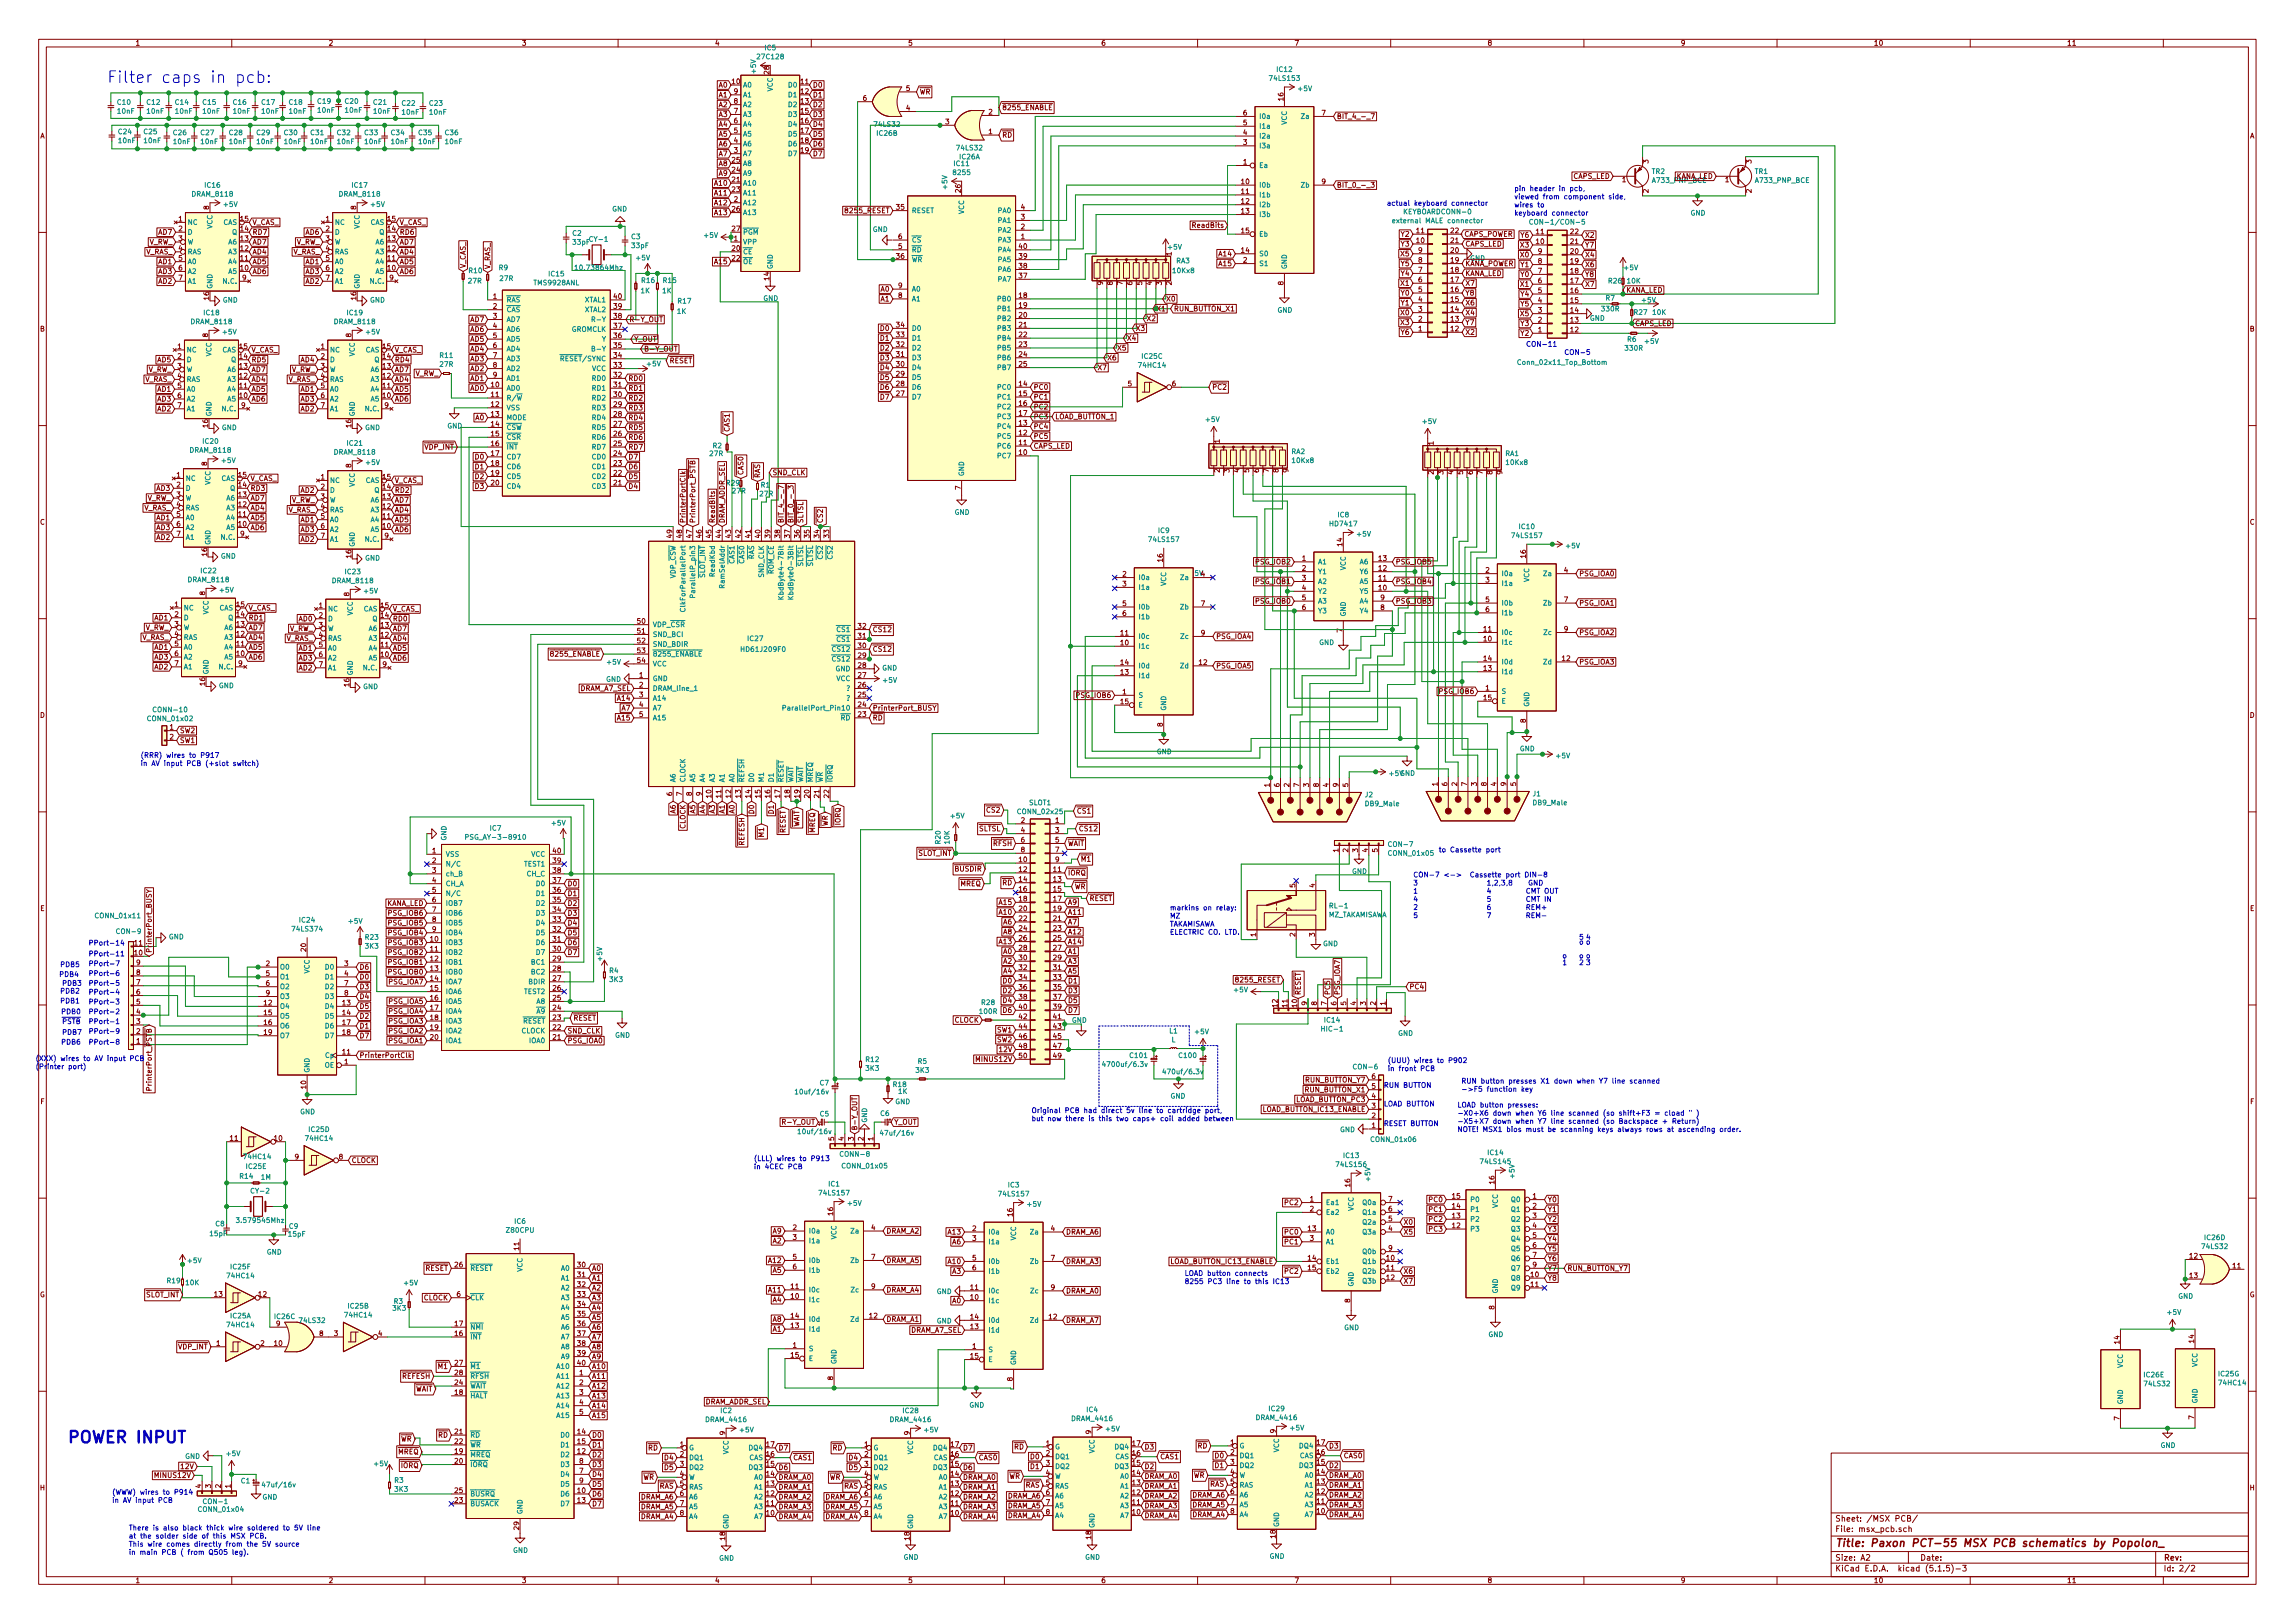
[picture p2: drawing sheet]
<svg xmlns="http://www.w3.org/2000/svg" width="594mm" height="420mm" viewBox="0 0 594 420" stroke-linecap="round" stroke-linejoin="round" font-family="sans-serif">
<defs><g id="words">
<g font-size="4.2" fill="#0000c2">
<text x="27.7" y="21.5">Filter caps in pcb:</text>
<text x="17.3" y="373.6">POWER INPUT</text>
</g>
<text font-size="2.8" fill="#840000" x="475" y="400.4">Title: Paxon PCT-55 MSX PCB schematics by Popolon_</text>
<g font-size="2.1" fill="#840000">
<text x="475" y="393.9">Sheet: /MSX PCB/</text>
<text x="475" y="396.6">File: msx_pcb.sch</text>
<text x="475" y="406.8">KiCad E.D.A. kicad (5.1.5)-3</text>
<text x="475" y="404">Size: A2</text>
<text x="497" y="404">Date:</text>
<text x="560" y="404">Rev:</text>
<text x="560" y="406.8">Id: 2/2</text>
</g>
<g font-size="1.8" fill="#840000">
<text x="35" y="11.8">1</text>
<text x="85" y="11.8">2</text>
<text x="135" y="11.8">3</text>
<text x="185" y="11.8">4</text>
<text x="235" y="11.8">5</text>
<text x="285" y="11.8">6</text>
<text x="335" y="11.8">7</text>
<text x="385" y="11.8">8</text>
<text x="435" y="11.8">9</text>
<text x="485" y="11.8">10</text>
<text x="535" y="11.8">11</text>
<text x="186.1" y="22.6">A0</text>
<text x="189.5" y="21.8">10</text>
<text x="199.1" y="19.2" transform="rotate(-90 199.1 19.2)">28</text>
<text x="207.3" y="21.8">11</text>
<text x="210.3" y="22.6">D0</text>
<text x="234.6" y="23.5">5</text>
<text x="186.1" y="25.2">A1</text>
<text x="186.1" y="27.7">A2</text>
<text x="190" y="29.4">7</text>
<text x="190" y="26.8">8</text>
<text x="190" y="24.3">9</text>
<text x="207.3" y="24.3">12</text>
<text x="207.3" y="26.8">13</text>
<text x="207.3" y="29.4">15</text>
<text x="210.3" y="27.7">D2</text>
<text x="210.3" y="25.2">D1</text>
<text x="223.4" y="26.1">6</text>
<text x="234.6" y="28.6">4</text>
<text x="238" y="24.4">WR</text>
<text x="255.9" y="29.6">2</text>
<text x="259.4" y="28.5">8255_ENABLE</text>
<text x="321.8" y="29.9">6</text>
<text x="332.2" y="26" transform="rotate(-90 332.2 26)">16</text>
<text x="342.2" y="29.9">7</text>
<text x="10.4" y="35.8">A</text>
<text x="186.1" y="30.3">A3</text>
<text x="186.1" y="32.8">A4</text>
<text x="186.1" y="35.3">A5</text>
<text x="190" y="34.5">5</text>
<text x="190" y="31.9">6</text>
<text x="207.3" y="31.9">16</text>
<text x="207.3" y="34.5">17</text>
<text x="210.3" y="30.3">D3</text>
<text x="210.3" y="35.3">D5</text>
<text x="210.3" y="32.8">D4</text>
<text x="244.8" y="32.2">3</text>
<text x="255.9" y="34.7">1</text>
<text x="259.4" y="35.6">RD</text>
<text x="321.8" y="35">4</text>
<text x="321.8" y="32.4">5</text>
<text x="346" y="30.8">BIT_4_-_7</text>
<text x="582.4" y="35.8">A</text>
<text x="186.1" y="40.4">A7</text>
<text x="186.1" y="37.9">A6</text>
<text x="190" y="39.5">3</text>
<text x="190" y="37">4</text>
<text x="207.3" y="37">18</text>
<text x="207.3" y="39.5">19</text>
<text x="210.3" y="40.4">D7</text>
<text x="210.3" y="37.9">D6</text>
<text x="321.8" y="37.5">3</text>
<text x="186.1" y="43">A8</text>
<text x="186.1" y="45.5">A9</text>
<text x="189.5" y="47.2">21</text>
<text x="189.5" y="44.6">24</text>
<text x="189.5" y="42.1">25</text>
<text x="321.4" y="47.7">10</text>
<text x="321.8" y="42.6">1</text>
<text x="342.2" y="47.7">9</text>
<text x="407.2" y="46.3">CAPS_LED</text>
<text x="419.9" y="47.2">1</text>
<text x="426.7" y="42.3" transform="rotate(-90 426.7 42.3)">3</text>
<text x="433.6" y="46.3">KANA_LED</text>
<text x="446.6" y="47.2">1</text>
<text x="453.4" y="42.3" transform="rotate(-90 453.4 42.3)">3</text>
<text x="185.1" y="53.1">A12</text>
<text x="185.1" y="50.6">A11</text>
<text x="185.1" y="48">A10</text>
<text x="189.5" y="49.7">23</text>
<text x="190" y="52.2">2</text>
<text x="248.7" y="49.8" transform="rotate(-90 248.7 49.8)">26</text>
<text x="321.4" y="50.2">11</text>
<text x="321.4" y="52.7">12</text>
<text x="346" y="48.6">BIT_0_-_3</text>
<text x="426.7" y="49.9" transform="rotate(-90 426.7 49.9)">2</text>
<text x="453.4" y="49.9" transform="rotate(-90 453.4 49.9)">2</text>
<text x="46.3" y="57.3">1</text>
<text x="46.3" y="59.9">2</text>
<text x="54.1" y="54.2" transform="rotate(-90 54.1 54.2)">8</text>
<text x="62.3" y="59.9">14</text>
<text x="62.3" y="57.3">15</text>
<text x="65.3" y="58.2">V_CAS_</text>
<text x="84.4" y="57.3">1</text>
<text x="84.4" y="59.9">2</text>
<text x="92.2" y="54.2" transform="rotate(-90 92.2 54.2)">8</text>
<text x="100.4" y="59.9">14</text>
<text x="100.4" y="57.3">15</text>
<text x="103.4" y="58.2">V_CAS_</text>
<text x="185.1" y="55.7">A13</text>
<text x="189.5" y="54.8">26</text>
<text x="189.5" y="59.9">27</text>
<text x="219.3" y="55.2">8255_RESET</text>
<text x="232.1" y="54.3">35</text>
<text x="264.3" y="59.4">2</text>
<text x="264.3" y="56.8">3</text>
<text x="264.3" y="54.3">4</text>
<text x="309.1" y="59">ReadBits</text>
<text x="321.4" y="55.3">13</text>
<text x="37.7" y="65.8">V_RAS_</text>
<text x="38.5" y="63.3">V_RW_</text>
<text x="41.1" y="60.7">AD7</text>
<text x="46.3" y="62.4">3</text>
<text x="46.3" y="64.9">4</text>
<text x="62.3" y="64.9">12</text>
<text x="62.3" y="62.4">13</text>
<text x="65.3" y="60.7">RD7</text>
<text x="65.3" y="65.8">AD4</text>
<text x="65.3" y="63.3">AD7</text>
<text x="75.8" y="65.8">V_RAS_</text>
<text x="76.6" y="63.3">V_RW_</text>
<text x="79.2" y="60.7">AD6</text>
<text x="84.4" y="62.4">3</text>
<text x="84.4" y="64.9">4</text>
<text x="100.4" y="64.9">12</text>
<text x="100.4" y="62.4">13</text>
<text x="103.4" y="60.7">RD6</text>
<text x="103.4" y="63.3">AD7</text>
<text x="103.4" y="65.8">AD4</text>
<text x="189.5" y="64.9">20</text>
<text x="190" y="62.4">1</text>
<text x="232.6" y="64.4">5</text>
<text x="232.6" y="61.9">6</text>
<text x="263.8" y="64.4">40</text>
<text x="264.3" y="61.9">1</text>
<text x="321.4" y="65.4">14</text>
<text x="321.4" y="60.4">15</text>
<text x="362.8" y="63.8">Y3</text>
<text x="362.8" y="61.3">Y2</text>
<text x="366.7" y="62.9">10</text>
<text x="366.7" y="60.4">11</text>
<text x="367.2" y="65.4">9</text>
<text x="375.6" y="65.4">20</text>
<text x="375.6" y="62.9">21</text>
<text x="375.6" y="60.4">22</text>
<text x="379" y="61.3">CAPS_POWER</text>
<text x="379.2" y="63.8">CAPS_LED</text>
<text x="393.8" y="61.5">Y6</text>
<text x="393.8" y="64.1">X3</text>
<text x="397.7" y="63.2">10</text>
<text x="397.7" y="60.6">11</text>
<text x="398.2" y="65.7">9</text>
<text x="406.6" y="65.7">20</text>
<text x="406.6" y="63.2">21</text>
<text x="406.6" y="60.6">22</text>
<text x="410.2" y="64.1">Y7</text>
<text x="410.2" y="61.5">X2</text>
<text x="41.1" y="70.9">AD3</text>
<text x="41.1" y="68.4">AD1</text>
<text x="46.3" y="67.5">5</text>
<text x="46.3" y="70">6</text>
<text x="62.3" y="70">10</text>
<text x="62.3" y="67.5">11</text>
<text x="65.3" y="68.4">AD5</text>
<text x="65.3" y="70.9">AD6</text>
<text x="79.2" y="70.9">AD3</text>
<text x="79.2" y="68.4">AD1</text>
<text x="84.4" y="67.5">5</text>
<text x="84.4" y="70">6</text>
<text x="100.4" y="70">10</text>
<text x="100.4" y="67.5">11</text>
<text x="103.4" y="70.9">AD6</text>
<text x="103.4" y="68.4">AD5</text>
<text x="120.5" y="69.5" transform="rotate(-90 120.5 69.5)">V_CAS_</text>
<text x="126.9" y="69.7" transform="rotate(-90 126.9 69.7)">V_RAS_</text>
<text x="185.1" y="68.4">A15</text>
<text x="189.5" y="67.5">22</text>
<text x="232.1" y="67">36</text>
<text x="263.8" y="69.5">38</text>
<text x="263.8" y="67">39</text>
<text x="303.3" y="66.2" transform="rotate(-90 303.3 66.2)">1</text>
<text x="315.7" y="68.9">A15</text>
<text x="315.7" y="66.3">A14</text>
<text x="321.8" y="68">2</text>
<text x="362.8" y="71.4">Y4</text>
<text x="362.8" y="68.9">Y5</text>
<text x="362.8" y="66.3">X5</text>
<text x="367.2" y="70.5">7</text>
<text x="367.2" y="68">8</text>
<text x="375.6" y="70.5">18</text>
<text x="375.6" y="68">19</text>
<text x="379.2" y="71.4">KANA_LED</text>
<text x="379.2" y="68.9">KANA_POWER</text>
<text x="393.8" y="66.6">X0</text>
<text x="393.8" y="69.1">Y1</text>
<text x="393.8" y="71.7">Y0</text>
<text x="398.2" y="70.8">7</text>
<text x="398.2" y="68.2">8</text>
<text x="406.6" y="70.8">18</text>
<text x="406.6" y="68.2">19</text>
<text x="410.2" y="71.7">Y8</text>
<text x="410.2" y="69.1">X6</text>
<text x="410.2" y="66.6">X4</text>
<text x="41.1" y="73.4">AD2</text>
<text x="46.3" y="72.6">7</text>
<text x="54.1" y="77.6" transform="rotate(-90 54.1 77.6)">16</text>
<text x="62.8" y="72.6">9</text>
<text x="79.2" y="73.4">AD2</text>
<text x="84.4" y="72.6">7</text>
<text x="92.2" y="77.6" transform="rotate(-90 92.2 77.6)">16</text>
<text x="100.9" y="72.6">9</text>
<text x="127.7" y="77.4">1</text>
<text x="158.9" y="77.4">40</text>
<text x="199.1" y="72.5" transform="rotate(-90 199.1 72.5)">14</text>
<text x="228" y="75.5">A0</text>
<text x="232.6" y="77.1">8</text>
<text x="232.6" y="74.6">9</text>
<text x="263.8" y="77.1">18</text>
<text x="263.8" y="72.1">37</text>
<text x="285.5" y="73.8" transform="rotate(-90 285.5 73.8)">9</text>
<text x="288" y="73.8" transform="rotate(-90 288 73.8)">8</text>
<text x="290.6" y="73.8" transform="rotate(-90 290.6 73.8)">7</text>
<text x="293.1" y="73.8" transform="rotate(-90 293.1 73.8)">6</text>
<text x="295.7" y="73.8" transform="rotate(-90 295.7 73.8)">5</text>
<text x="298.2" y="73.8" transform="rotate(-90 298.2 73.8)">4</text>
<text x="300.7" y="73.8" transform="rotate(-90 300.7 73.8)">3</text>
<text x="303.3" y="73.8" transform="rotate(-90 303.3 73.8)">2</text>
<text x="332.2" y="73.8" transform="rotate(-90 332.2 73.8)">8</text>
<text x="362.8" y="76.5">Y0</text>
<text x="362.8" y="74">X1</text>
<text x="367.2" y="75.6">5</text>
<text x="367.2" y="73.1">6</text>
<text x="375.6" y="75.6">16</text>
<text x="375.6" y="73.1">17</text>
<text x="379.2" y="74">X7</text>
<text x="379.2" y="76.5">Y8</text>
<text x="393.8" y="76.8">Y4</text>
<text x="393.8" y="74.2">X1</text>
<text x="398.2" y="75.9">5</text>
<text x="398.2" y="73.3">6</text>
<text x="406.6" y="75.9">16</text>
<text x="406.6" y="73.3">17</text>
<text x="410.2" y="74.2">X7</text>
<text x="420.9" y="75.7">KANA_LED</text>
<text x="121.8" y="83.4">AD7</text>
<text x="127.7" y="79.9">2</text>
<text x="127.7" y="82.5">3</text>
<text x="158.9" y="82.5">38</text>
<text x="158.9" y="79.9">39</text>
<text x="162.8" y="83.4">R-Y_OUT</text>
<text x="228" y="78">A1</text>
<text x="263.8" y="79.7">19</text>
<text x="263.8" y="82.2">20</text>
<text x="296.7" y="83.1">X2</text>
<text x="301.8" y="78">X0</text>
<text x="303.8" y="80.6">RUN_BUTTON_X1</text>
<text x="362.8" y="81.6">X0</text>
<text x="362.8" y="79">Y1</text>
<text x="367.2" y="83.2">2</text>
<text x="367.2" y="80.7">3</text>
<text x="367.2" y="78.1">4</text>
<text x="375.6" y="83.2">13</text>
<text x="375.6" y="80.7">14</text>
<text x="375.6" y="78.1">15</text>
<text x="379.2" y="81.6">X4</text>
<text x="379.2" y="79">X6</text>
<text x="393.8" y="79.3">Y5</text>
<text x="393.8" y="81.8">X5</text>
<text x="398.2" y="83.5">2</text>
<text x="398.2" y="80.9">3</text>
<text x="398.2" y="78.4">4</text>
<text x="406.6" y="83.5">13</text>
<text x="406.6" y="80.9">14</text>
<text x="406.6" y="78.4">15</text>
<text x="10.4" y="85.8">B</text>
<text x="53.8" y="87.3" transform="rotate(-90 53.8 87.3)">8</text>
<text x="90.9" y="87.3" transform="rotate(-90 90.9 87.3)">8</text>
<text x="121.8" y="88.4">AD5</text>
<text x="121.8" y="85.9">AD6</text>
<text x="127.7" y="85">4</text>
<text x="127.7" y="87.5">5</text>
<text x="158.9" y="87.5">36</text>
<text x="158.9" y="85">37</text>
<text x="164.1" y="88.4">Y_OUT</text>
<text x="228" y="88.2">D1</text>
<text x="228" y="85.6">D0</text>
<text x="232.1" y="89.8">32</text>
<text x="232.1" y="87.3">33</text>
<text x="232.1" y="84.8">34</text>
<text x="263.8" y="84.8">21</text>
<text x="263.8" y="87.3">22</text>
<text x="263.8" y="89.8">23</text>
<text x="291.6" y="88.2">X4</text>
<text x="293.9" y="85.6">X3</text>
<text x="362.8" y="86.7">Y6</text>
<text x="362.8" y="84.1">X3</text>
<text x="367.2" y="85.8">1</text>
<text x="375.6" y="85.8">12</text>
<text x="379.2" y="84.1">Y7</text>
<text x="379.2" y="86.7">X2</text>
<text x="393.8" y="84.4">Y3</text>
<text x="393.8" y="86.9">Y2</text>
<text x="398.2" y="86">1</text>
<text x="406.6" y="86">12</text>
<text x="423.2" y="84.4">CAPS_LED</text>
<text x="582.4" y="85.8">B</text>
<text x="40.8" y="93.8">AD5</text>
<text x="46" y="90.3">1</text>
<text x="46" y="92.9">2</text>
<text x="46" y="95.4">3</text>
<text x="62" y="95.4">13</text>
<text x="62" y="92.9">14</text>
<text x="62" y="90.3">15</text>
<text x="65" y="93.8">RD5</text>
<text x="65" y="91.2">V_CAS_</text>
<text x="77.9" y="93.8">AD4</text>
<text x="83.1" y="90.3">1</text>
<text x="83.1" y="92.9">2</text>
<text x="83.1" y="95.4">3</text>
<text x="99.1" y="95.4">13</text>
<text x="99.1" y="92.9">14</text>
<text x="99.1" y="90.3">15</text>
<text x="102.1" y="93.8">RD4</text>
<text x="102.1" y="91.2">V_CAS_</text>
<text x="121.8" y="91">AD4</text>
<text x="121.8" y="93.5">AD3</text>
<text x="127.7" y="90.1">6</text>
<text x="127.7" y="92.6">7</text>
<text x="127.7" y="95.2">8</text>
<text x="158.9" y="95.2">33</text>
<text x="158.9" y="92.6">34</text>
<text x="158.9" y="90.1">35</text>
<text x="166.6" y="91">B-Y_OUT</text>
<text x="173.3" y="94">RESET</text>
<text x="228" y="90.7">D2</text>
<text x="228" y="95.8">D4</text>
<text x="228" y="93.3">D3</text>
<text x="232.1" y="94.9">30</text>
<text x="232.1" y="92.4">31</text>
<text x="263.8" y="92.4">24</text>
<text x="263.8" y="94.9">25</text>
<text x="284" y="95.8">X7</text>
<text x="286.5" y="93.3">X6</text>
<text x="289.1" y="90.7">X5</text>
<text x="37.4" y="98.8">V_RAS_</text>
<text x="38.2" y="96.3">V_RW_</text>
<text x="40.8" y="101.4">AD1</text>
<text x="46" y="98">4</text>
<text x="46" y="100.5">5</text>
<text x="62" y="100.5">11</text>
<text x="62" y="98">12</text>
<text x="65" y="96.3">AD7</text>
<text x="65" y="101.4">AD5</text>
<text x="65" y="98.8">AD4</text>
<text x="74.5" y="98.8">V_RAS_</text>
<text x="75.3" y="96.3">V_RW_</text>
<text x="77.9" y="101.4">AD1</text>
<text x="83.1" y="98">4</text>
<text x="83.1" y="100.5">5</text>
<text x="99.1" y="100.5">11</text>
<text x="99.1" y="98">12</text>
<text x="102.1" y="101.4">AD5</text>
<text x="102.1" y="96.3">AD7</text>
<text x="102.1" y="98.8">AD4</text>
<text x="107.3" y="97.3">V_RW_</text>
<text x="121.8" y="96.1">AD2</text>
<text x="121.8" y="98.6">AD1</text>
<text x="121.8" y="101.1">AD0</text>
<text x="127.2" y="100.2">10</text>
<text x="127.7" y="97.7">9</text>
<text x="158.9" y="100.2">31</text>
<text x="158.9" y="97.7">32</text>
<text x="162.6" y="98.6">RD0</text>
<text x="162.6" y="101.1">RD1</text>
<text x="228" y="100.9">D6</text>
<text x="228" y="98.3">D5</text>
<text x="232.1" y="100">28</text>
<text x="232.1" y="97.5">29</text>
<text x="263.8" y="100">14</text>
<text x="267.5" y="100.9">PC0</text>
<text x="292" y="100">5</text>
<text x="303.4" y="100">6</text>
<text x="313.7" y="100.9">PC2</text>
<text x="40.8" y="103.9">AD3</text>
<text x="40.8" y="106.5">AD2</text>
<text x="46" y="103">6</text>
<text x="46" y="105.6">7</text>
<text x="62" y="103">10</text>
<text x="62.5" y="105.6">9</text>
<text x="65" y="103.9">AD6</text>
<text x="77.9" y="103.9">AD3</text>
<text x="77.9" y="106.5">AD2</text>
<text x="83.1" y="103">6</text>
<text x="83.1" y="105.6">7</text>
<text x="99.1" y="103">10</text>
<text x="99.6" y="105.6">9</text>
<text x="102.1" y="103.9">AD6</text>
<text x="127.2" y="102.8">11</text>
<text x="127.2" y="105.3">12</text>
<text x="127.2" y="107.9">13</text>
<text x="158.9" y="107.9">28</text>
<text x="158.9" y="105.3">29</text>
<text x="158.9" y="102.8">30</text>
<text x="162.6" y="103.7">RD2</text>
<text x="162.6" y="106.2">RD3</text>
<text x="228" y="103.4">D7</text>
<text x="232.1" y="102.5">27</text>
<text x="263.8" y="102.5">15</text>
<text x="263.8" y="105.1">16</text>
<text x="263.8" y="107.6">17</text>
<text x="267.5" y="103.4">PC1</text>
<text x="267.5" y="106">PC2</text>
<text x="53.8" y="110.6" transform="rotate(-90 53.8 110.6)">16</text>
<text x="90.9" y="110.6" transform="rotate(-90 90.9 110.6)">16</text>
<text x="123.1" y="108.8">A0</text>
<text x="127.2" y="110.4">14</text>
<text x="127.2" y="112.9">15</text>
<text x="158.9" y="112.9">26</text>
<text x="158.9" y="110.4">27</text>
<text x="162.6" y="108.8">RD4</text>
<text x="162.6" y="111.3">RD5</text>
<text x="162.6" y="113.8">RD6</text>
<text x="188.8" y="111.9" transform="rotate(-90 188.8 111.9)">CAS1</text>
<text x="263.8" y="112.7">12</text>
<text x="263.8" y="110.2">13</text>
<text x="267.5" y="113.6">PC5</text>
<text x="267.5" y="111">PC4</text>
<text x="267.5" y="108.5">PC3</text>
<text x="273.1" y="108.5">LOAD_BUTTON_1</text>
<text x="110" y="116.4">VDP_INT</text>
<text x="123.1" y="118.9">D0</text>
<text x="127.2" y="115.5">16</text>
<text x="127.2" y="118">17</text>
<text x="158.9" y="118">24</text>
<text x="158.9" y="115.5">25</text>
<text x="162.6" y="116.4">RD7</text>
<text x="162.6" y="118.9">D7</text>
<text x="263.8" y="117.8">10</text>
<text x="263.8" y="115.2">11</text>
<text x="267.5" y="116.1">CAPS_LED</text>
<text x="315.7" y="114.7" transform="rotate(-90 315.7 114.7)">1</text>
<text x="371.1" y="115.2" transform="rotate(-90 371.1 115.2)">1</text>
<text x="45.7" y="123.6">1</text>
<text x="53.6" y="120.5" transform="rotate(-90 53.6 120.5)">8</text>
<text x="61.8" y="123.6">15</text>
<text x="64.8" y="124.5">V_CAS_</text>
<text x="83.1" y="124.1">1</text>
<text x="90.9" y="121" transform="rotate(-90 90.9 121)">8</text>
<text x="99.1" y="124.1">15</text>
<text x="102.1" y="125">V_CAS_</text>
<text x="123.1" y="121.5">D1</text>
<text x="123.1" y="124">D2</text>
<text x="127.2" y="120.6">18</text>
<text x="127.2" y="123.1">19</text>
<text x="127.2" y="125.6">20</text>
<text x="158.9" y="125.6">21</text>
<text x="158.9" y="123.1">22</text>
<text x="158.9" y="120.6">23</text>
<text x="162.6" y="124">D5</text>
<text x="162.6" y="121.5">D6</text>
<text x="192.4" y="123.1" transform="rotate(-90 192.4 123.1)">CAS0</text>
<text x="196.7" y="123.8" transform="rotate(-90 196.7 123.8)">RAS</text>
<text x="199.9" y="123">SND_CLK</text>
<text x="315.7" y="122.3" transform="rotate(-90 315.7 122.3)">2</text>
<text x="318.3" y="122.3" transform="rotate(-90 318.3 122.3)">3</text>
<text x="320.8" y="122.3" transform="rotate(-90 320.8 122.3)">4</text>
<text x="323.3" y="122.3" transform="rotate(-90 323.3 122.3)">5</text>
<text x="325.9" y="122.3" transform="rotate(-90 325.9 122.3)">6</text>
<text x="328.4" y="122.3" transform="rotate(-90 328.4 122.3)">7</text>
<text x="331" y="122.3" transform="rotate(-90 331 122.3)">8</text>
<text x="333.5" y="122.3" transform="rotate(-90 333.5 122.3)">9</text>
<text x="371.1" y="122.8" transform="rotate(-90 371.1 122.8)">2</text>
<text x="373.6" y="122.8" transform="rotate(-90 373.6 122.8)">3</text>
<text x="376.2" y="122.8" transform="rotate(-90 376.2 122.8)">4</text>
<text x="378.7" y="122.8" transform="rotate(-90 378.7 122.8)">5</text>
<text x="381.3" y="122.8" transform="rotate(-90 381.3 122.8)">6</text>
<text x="383.8" y="122.8" transform="rotate(-90 383.8 122.8)">7</text>
<text x="386.3" y="122.8" transform="rotate(-90 386.3 122.8)">8</text>
<text x="388.9" y="122.8" transform="rotate(-90 388.9 122.8)">9</text>
<text x="37.9" y="129.6">V_RW_</text>
<text x="40.6" y="127">AD3</text>
<text x="45.7" y="126.2">2</text>
<text x="45.7" y="128.7">3</text>
<text x="45.7" y="131.2">4</text>
<text x="61.8" y="131.2">12</text>
<text x="61.8" y="128.7">13</text>
<text x="61.8" y="126.2">14</text>
<text x="64.8" y="127">RD3</text>
<text x="64.8" y="129.6">AD7</text>
<text x="75.3" y="130.1">V_RW_</text>
<text x="77.9" y="127.6">AD2</text>
<text x="83.1" y="126.7">2</text>
<text x="83.1" y="129.2">3</text>
<text x="83.1" y="131.7">4</text>
<text x="99.1" y="131.7">12</text>
<text x="99.1" y="129.2">13</text>
<text x="99.1" y="126.7">14</text>
<text x="102.1" y="127.6">RD2</text>
<text x="102.1" y="130.1">AD7</text>
<text x="123.1" y="126.5">D3</text>
<text x="162.6" y="126.5">D4</text>
<text x="248.7" y="126.8" transform="rotate(-90 248.7 126.8)">7</text>
<text x="10.4" y="135.8">C</text>
<text x="37.2" y="132.1">V_RAS_</text>
<text x="40.6" y="137.2">AD3</text>
<text x="40.6" y="134.7">AD1</text>
<text x="45.7" y="133.8">5</text>
<text x="45.7" y="136.3">6</text>
<text x="61.8" y="136.3">10</text>
<text x="61.8" y="133.8">11</text>
<text x="64.8" y="132.1">AD4</text>
<text x="64.8" y="134.7">AD5</text>
<text x="64.8" y="137.2">AD6</text>
<text x="74.5" y="132.6">V_RAS_</text>
<text x="77.9" y="137.7">AD3</text>
<text x="77.9" y="135.2">AD1</text>
<text x="83.1" y="134.3">5</text>
<text x="83.1" y="136.8">6</text>
<text x="99.1" y="136.8">10</text>
<text x="99.1" y="134.3">11</text>
<text x="102.1" y="137.7">AD6</text>
<text x="102.1" y="135.2">AD5</text>
<text x="102.1" y="132.6">AD4</text>
<text x="177.4" y="135.5" transform="rotate(-90 177.4 135.5)">PrinterPortClk</text>
<text x="180" y="135.5" transform="rotate(-90 180 135.5)">PrinterPort_PSTB</text>
<text x="185" y="135.5" transform="rotate(-90 185 135.5)">ReadBits</text>
<text x="187.6" y="135.5" transform="rotate(-90 187.6 135.5)">DRAM_ADDR_SEL</text>
<text x="202.8" y="135.5" transform="rotate(-90 202.8 135.5)">BIT_4_-_7</text>
<text x="205.4" y="135.5" transform="rotate(-90 205.4 135.5)">BIT_0_-_3</text>
<text x="207.9" y="135.5" transform="rotate(-90 207.9 135.5)">SLTSL</text>
<text x="213" y="135.5" transform="rotate(-90 213 135.5)">CS2</text>
<text x="582.4" y="135.8">C</text>
<text x="40.6" y="139.7">AD2</text>
<text x="45.7" y="138.9">7</text>
<text x="53.6" y="143.9" transform="rotate(-90 53.6 143.9)">16</text>
<text x="62.3" y="138.9">9</text>
<text x="77.9" y="140.3">AD2</text>
<text x="83.1" y="139.4">7</text>
<text x="99.6" y="139.4">9</text>
<text x="174" y="139.2" transform="rotate(-90 174 139.2)">49</text>
<text x="176.5" y="139.2" transform="rotate(-90 176.5 139.2)">48</text>
<text x="179.1" y="139.2" transform="rotate(-90 179.1 139.2)">47</text>
<text x="181.6" y="139.2" transform="rotate(-90 181.6 139.2)">46</text>
<text x="184.1" y="139.2" transform="rotate(-90 184.1 139.2)">45</text>
<text x="186.7" y="139.2" transform="rotate(-90 186.7 139.2)">44</text>
<text x="189.2" y="139.2" transform="rotate(-90 189.2 139.2)">43</text>
<text x="191.8" y="139.2" transform="rotate(-90 191.8 139.2)">42</text>
<text x="194.3" y="139.2" transform="rotate(-90 194.3 139.2)">41</text>
<text x="196.8" y="139.2" transform="rotate(-90 196.8 139.2)">40</text>
<text x="199.4" y="139.2" transform="rotate(-90 199.4 139.2)">39</text>
<text x="201.9" y="139.2" transform="rotate(-90 201.9 139.2)">38</text>
<text x="204.5" y="139.2" transform="rotate(-90 204.5 139.2)">37</text>
<text x="207" y="139.2" transform="rotate(-90 207 139.2)">36</text>
<text x="209.5" y="139.2" transform="rotate(-90 209.5 139.2)">35</text>
<text x="212.1" y="139.2" transform="rotate(-90 212.1 139.2)">34</text>
<text x="214.6" y="139.2" transform="rotate(-90 214.6 139.2)">33</text>
<text x="347.5" y="141.3" transform="rotate(-90 347.5 141.3)">14</text>
<text x="90.9" y="144.4" transform="rotate(-90 90.9 144.4)">16</text>
<text x="290.6" y="149.3">2</text>
<text x="301" y="145.4" transform="rotate(-90 301 145.4)">16</text>
<text x="307.9" y="149.1">+5V4</text>
<text x="325.2" y="146.1">PSG_IOB2</text>
<text x="337.1" y="145.2">1</text>
<text x="337.1" y="147.7">2</text>
<text x="356.9" y="147.7">12</text>
<text x="356.9" y="145.2">13</text>
<text x="361.2" y="146.1">PSG_IOB5</text>
<text x="384.6" y="148.3">2</text>
<text x="395" y="144.4" transform="rotate(-90 395 144.4)">16</text>
<text x="404.9" y="148.3">4</text>
<text x="408.7" y="149.1">PSG_IOA0</text>
<text x="53.1" y="154.1" transform="rotate(-90 53.1 154.1)">8</text>
<text x="90.4" y="154.3" transform="rotate(-90 90.4 154.3)">8</text>
<text x="290.6" y="151.8">3</text>
<text x="325.2" y="151.2">PSG_IOB1</text>
<text x="337.1" y="150.3">3</text>
<text x="337.1" y="152.8">4</text>
<text x="337.1" y="155.4">5</text>
<text x="356.9" y="152.8">10</text>
<text x="356.9" y="150.3">11</text>
<text x="357.4" y="155.4">9</text>
<text x="361.2" y="151.2">PSG_IOB4</text>
<text x="384.6" y="150.8">3</text>
<text x="384.6" y="155.9">5</text>
<text x="404.9" y="155.9">7</text>
<text x="40.1" y="160.6">AD1</text>
<text x="45.2" y="157.1">1</text>
<text x="45.2" y="159.7">2</text>
<text x="61.3" y="159.7">14</text>
<text x="61.3" y="157.1">15</text>
<text x="64.3" y="160.6">RD1</text>
<text x="64.3" y="158">V_CAS_</text>
<text x="77.4" y="160.8">AD0</text>
<text x="82.6" y="157.4">1</text>
<text x="82.6" y="159.9">2</text>
<text x="98.6" y="159.9">14</text>
<text x="98.6" y="157.4">15</text>
<text x="101.6" y="160.8">RD0</text>
<text x="101.6" y="158.3">V_CAS_</text>
<text x="165" y="161.5">50</text>
<text x="290.6" y="156.9">5</text>
<text x="290.6" y="159.4">6</text>
<text x="310.9" y="156.9">7</text>
<text x="325.2" y="156.3">PSG_IOB0</text>
<text x="337.1" y="157.9">6</text>
<text x="357.4" y="157.9">8</text>
<text x="361.2" y="156.3">PSG_IOB3</text>
<text x="384.6" y="158.4">6</text>
<text x="408.7" y="156.8">PSG_IOA1</text>
<text x="36.7" y="165.7">V_RAS_</text>
<text x="37.4" y="163.1">V_RW_</text>
<text x="45.2" y="162.2">3</text>
<text x="45.2" y="164.8">4</text>
<text x="45.2" y="167.3">5</text>
<text x="61.3" y="167.3">11</text>
<text x="61.3" y="164.8">12</text>
<text x="61.3" y="162.2">13</text>
<text x="64.3" y="163.1">AD7</text>
<text x="64.3" y="165.7">AD4</text>
<text x="74" y="165.9">V_RAS_</text>
<text x="74.8" y="163.4">V_RW_</text>
<text x="82.6" y="162.5">3</text>
<text x="82.6" y="165">4</text>
<text x="82.6" y="167.6">5</text>
<text x="98.6" y="167.6">11</text>
<text x="98.6" y="165">12</text>
<text x="98.6" y="162.5">13</text>
<text x="101.6" y="163.4">AD7</text>
<text x="101.6" y="165.9">AD4</text>
<text x="165" y="164">51</text>
<text x="165" y="166.5">52</text>
<text x="222.2" y="167.8">30</text>
<text x="222.2" y="165.3">31</text>
<text x="222.2" y="162.7">32</text>
<text x="225.8" y="163.6">CS12</text>
<text x="290.1" y="167">10</text>
<text x="290.1" y="164.5">11</text>
<text x="310.9" y="164.5">9</text>
<text x="314.7" y="165.4">PSG_IOA4</text>
<text x="347.5" y="163.7" transform="rotate(-90 347.5 163.7)">7</text>
<text x="384.1" y="166">10</text>
<text x="384.1" y="163.5">11</text>
<text x="404.9" y="163.5">9</text>
<text x="408.7" y="164.4">PSG_IOA2</text>
<text x="40.1" y="170.7">AD3</text>
<text x="40.1" y="173.3">AD2</text>
<text x="40.1" y="168.2">AD1</text>
<text x="45.2" y="169.8">6</text>
<text x="45.2" y="172.4">7</text>
<text x="61.3" y="169.8">10</text>
<text x="61.7" y="172.4">9</text>
<text x="64.3" y="170.7">AD6</text>
<text x="64.3" y="168.2">AD5</text>
<text x="77.4" y="171">AD3</text>
<text x="77.4" y="173.5">AD2</text>
<text x="77.4" y="168.4">AD1</text>
<text x="82.6" y="170.1">6</text>
<text x="82.6" y="172.6">7</text>
<text x="98.6" y="170.1">10</text>
<text x="99.1" y="172.6">9</text>
<text x="101.6" y="171">AD6</text>
<text x="101.6" y="168.4">AD5</text>
<text x="143" y="170">8255_ENABLE</text>
<text x="165" y="169.1">53</text>
<text x="165" y="171.6">54</text>
<text x="222.2" y="172.9">28</text>
<text x="222.2" y="170.3">29</text>
<text x="225.8" y="168.7">CS12</text>
<text x="290.1" y="172.1">14</text>
<text x="310.4" y="172.1">12</text>
<text x="314.7" y="173">PSG_IOA5</text>
<text x="384.1" y="173.7">13</text>
<text x="384.1" y="171.1">14</text>
<text x="404.4" y="171.1">12</text>
<text x="408.7" y="172">PSG_IOA3</text>
<text x="53.1" y="177.4" transform="rotate(-90 53.1 177.4)">16</text>
<text x="90.4" y="177.7" transform="rotate(-90 90.4 177.7)">16</text>
<text x="150.1" y="178.9">DRAM_A7_SEL</text>
<text x="165.5" y="175.4">1</text>
<text x="165.5" y="178">2</text>
<text x="222.2" y="178">26</text>
<text x="222.2" y="175.4">27</text>
<text x="290.1" y="174.7">13</text>
<text x="290.6" y="179.7">1</text>
<text x="372.7" y="179.6">PSG_IOB6</text>
<text x="384.6" y="178.7">1</text>
<text x="10.4" y="185.8">D</text>
<text x="160" y="181.4">A14</text>
<text x="161" y="183.9">A7</text>
<text x="165.5" y="180.5">3</text>
<text x="165.5" y="183">4</text>
<text x="165.5" y="185.6">5</text>
<text x="222.2" y="185.6">23</text>
<text x="222.2" y="183">24</text>
<text x="222.2" y="180.5">25</text>
<text x="225.8" y="183.9">PrinterPort_BUSY</text>
<text x="278.7" y="180.6">PSG_IOB6</text>
<text x="290.1" y="182.3">15</text>
<text x="384.1" y="181.3">15</text>
<text x="582.4" y="185.8">D</text>
<text x="44" y="188.9">1</text>
<text x="44" y="191.4">2</text>
<text x="46.5" y="189.8">SW2</text>
<text x="160" y="186.5">A15</text>
<text x="225.8" y="186.5">RD</text>
<text x="301" y="188.1" transform="rotate(-90 301 188.1)">8</text>
<text x="395" y="187.1" transform="rotate(-90 395 187.1)">8</text>
<text x="46.5" y="192.3">SW1</text>
<text x="328.7" y="203.7" transform="rotate(-90 328.7 203.7)">1</text>
<text x="331.2" y="203.7" transform="rotate(-90 331.2 203.7)">6</text>
<text x="333.8" y="203.7" transform="rotate(-90 333.8 203.7)">2</text>
<text x="336.3" y="203.7" transform="rotate(-90 336.3 203.7)">7</text>
<text x="338.8" y="203.7" transform="rotate(-90 338.8 203.7)">3</text>
<text x="341.4" y="203.7" transform="rotate(-90 341.4 203.7)">8</text>
<text x="343.9" y="203.7" transform="rotate(-90 343.9 203.7)">4</text>
<text x="346.5" y="203.7" transform="rotate(-90 346.5 203.7)">9</text>
<text x="349" y="203.7" transform="rotate(-90 349 203.7)">5</text>
<text x="372.1" y="203.5" transform="rotate(-90 372.1 203.5)">1</text>
<text x="374.6" y="203.5" transform="rotate(-90 374.6 203.5)">6</text>
<text x="377.2" y="203.5" transform="rotate(-90 377.2 203.5)">2</text>
<text x="379.7" y="203.5" transform="rotate(-90 379.7 203.5)">7</text>
<text x="382.3" y="203.5" transform="rotate(-90 382.3 203.5)">3</text>
<text x="384.8" y="203.5" transform="rotate(-90 384.8 203.5)">8</text>
<text x="387.3" y="203.5" transform="rotate(-90 387.3 203.5)">4</text>
<text x="389.9" y="203.5" transform="rotate(-90 389.9 203.5)">9</text>
<text x="392.4" y="203.5" transform="rotate(-90 392.4 203.5)">5</text>
<text x="174" y="206" transform="rotate(-90 174 206)">6</text>
<text x="176.5" y="206" transform="rotate(-90 176.5 206)">7</text>
<text x="179.1" y="206" transform="rotate(-90 179.1 206)">8</text>
<text x="181.6" y="206" transform="rotate(-90 181.6 206)">9</text>
<text x="184.1" y="206.5" transform="rotate(-90 184.1 206.5)">10</text>
<text x="186.7" y="206.5" transform="rotate(-90 186.7 206.5)">11</text>
<text x="189.2" y="206.5" transform="rotate(-90 189.2 206.5)">12</text>
<text x="191.8" y="206.5" transform="rotate(-90 191.8 206.5)">13</text>
<text x="194.3" y="206.5" transform="rotate(-90 194.3 206.5)">14</text>
<text x="196.8" y="206.5" transform="rotate(-90 196.8 206.5)">15</text>
<text x="199.4" y="206.5" transform="rotate(-90 199.4 206.5)">16</text>
<text x="201.9" y="206.5" transform="rotate(-90 201.9 206.5)">17</text>
<text x="204.5" y="206.5" transform="rotate(-90 204.5 206.5)">18</text>
<text x="207" y="206.5" transform="rotate(-90 207 206.5)">19</text>
<text x="209.5" y="206.5" transform="rotate(-90 209.5 206.5)">20</text>
<text x="212.1" y="206.5" transform="rotate(-90 212.1 206.5)">21</text>
<text x="214.6" y="206.5" transform="rotate(-90 214.6 206.5)">22</text>
<text x="174.9" y="210.5" transform="rotate(-90 174.9 210.5)">A6</text>
<text x="177.4" y="214.6" transform="rotate(-90 177.4 214.6)">CLOCK</text>
<text x="180" y="210.5" transform="rotate(-90 180 210.5)">A5</text>
<text x="182.5" y="210.5" transform="rotate(-90 182.5 210.5)">A4</text>
<text x="185" y="210.5" transform="rotate(-90 185 210.5)">A3</text>
<text x="187.6" y="210.5" transform="rotate(-90 187.6 210.5)">A1</text>
<text x="190.1" y="210.5" transform="rotate(-90 190.1 210.5)">A0</text>
<text x="195.2" y="210.5" transform="rotate(-90 195.2 210.5)">D0</text>
<text x="200.3" y="210.5" transform="rotate(-90 200.3 210.5)">D1</text>
<text x="203.3" y="215.8" transform="rotate(-90 203.3 215.8)">RESET</text>
<text x="206.9" y="214.3" transform="rotate(-90 206.9 214.3)">WAIT</text>
<text x="210.9" y="215.7" transform="rotate(-90 210.9 215.7)">MREQ</text>
<text x="214.2" y="214" transform="rotate(-90 214.2 214)">WR</text>
<text x="217.6" y="213.6" transform="rotate(-90 217.6 213.6)">IORQ</text>
<text x="253.3" y="215.2">SLTSL</text>
<text x="255.5" y="210.4">CS2</text>
<text x="264.3" y="213">2</text>
<text x="264.3" y="215.6">4</text>
<text x="273.2" y="213">1</text>
<text x="273.2" y="215.6">3</text>
<text x="278.7" y="210.6">CS1</text>
<text x="279.2" y="215.2">CS12</text>
<text x="111.9" y="220.9">1</text>
<text x="143.2" y="220.9">40</text>
<text x="192.7" y="218.8" transform="rotate(-90 192.7 218.8)">REFESH</text>
<text x="197.7" y="216.6" transform="rotate(-90 197.7 216.6)">M1</text>
<text x="237.6" y="221.5">SLOT_INT</text>
<text x="257.2" y="219">RFSH</text>
<text x="264.3" y="218.1">6</text>
<text x="264.3" y="220.6">8</text>
<text x="273.2" y="218.1">5</text>
<text x="273.2" y="220.6">7</text>
<text x="276.4" y="219">WAIT</text>
<text x="346.5" y="220.6" transform="rotate(-90 346.5 220.6)">1</text>
<text x="349" y="220.6" transform="rotate(-90 349 220.6)">2</text>
<text x="351.5" y="220.6" transform="rotate(-90 351.5 220.6)">3</text>
<text x="354.1" y="220.6" transform="rotate(-90 354.1 220.6)">4</text>
<text x="356.6" y="220.6" transform="rotate(-90 356.6 220.6)">5</text>
<text x="111.9" y="223.4">2</text>
<text x="111.9" y="226">3</text>
<text x="143.2" y="226">38</text>
<text x="143.2" y="223.4">39</text>
<text x="247.3" y="225.6">BUSDIR</text>
<text x="263.8" y="223.2">10</text>
<text x="263.8" y="225.7">12</text>
<text x="272.7" y="225.7">11</text>
<text x="273.2" y="223.2">9</text>
<text x="276.4" y="226.6">IORQ</text>
<text x="279.7" y="223.1">M1</text>
<text x="111.9" y="228.5">4</text>
<text x="111.9" y="231.1">5</text>
<text x="111.9" y="233.6">6</text>
<text x="143.2" y="233.6">35</text>
<text x="143.2" y="231.1">36</text>
<text x="143.2" y="228.5">37</text>
<text x="146.8" y="229.4">D0</text>
<text x="146.8" y="231.9">D1</text>
<text x="248.6" y="229.4">MREQ</text>
<text x="259.5" y="229.2">RD</text>
<text x="263.8" y="228.3">14</text>
<text x="263.8" y="230.8">16</text>
<text x="263.8" y="233.3">18</text>
<text x="272.7" y="228.3">13</text>
<text x="272.7" y="230.8">15</text>
<text x="272.7" y="233.3">17</text>
<text x="278.2" y="230.2">WR</text>
<text x="282" y="233.2">RESET</text>
<text x="335.3" y="229.8" transform="rotate(-90 335.3 229.8)">5</text>
<text x="340.4" y="229.8" transform="rotate(-90 340.4 229.8)">4</text>
<text x="10.4" y="235.8">E</text>
<text x="99.9" y="234.5">KANA_LED</text>
<text x="100.7" y="237">PSG_IOB6</text>
<text x="100.7" y="239.6">PSG_IOB5</text>
<text x="111.9" y="236.1">7</text>
<text x="111.9" y="238.7">8</text>
<text x="143.2" y="238.7">33</text>
<text x="143.2" y="236.1">34</text>
<text x="146.8" y="234.5">D2</text>
<text x="146.8" y="237">D3</text>
<text x="146.8" y="239.6">D4</text>
<text x="258.8" y="234.2">A15</text>
<text x="258.8" y="236.8">A10</text>
<text x="259.8" y="239.3">A6</text>
<text x="263.8" y="235.9">20</text>
<text x="263.8" y="238.4">22</text>
<text x="272.7" y="235.9">19</text>
<text x="272.7" y="238.4">21</text>
<text x="276.4" y="234.2">A9</text>
<text x="276.4" y="236.8">A11</text>
<text x="276.4" y="239.3">A7</text>
<text x="582.4" y="235.8">E</text>
<text x="34.8" y="244.8">11</text>
<text x="100.7" y="244.6">PSG_IOB3</text>
<text x="100.7" y="242.1">PSG_IOB4</text>
<text x="111.4" y="243.8">10</text>
<text x="111.9" y="241.2">9</text>
<text x="143.2" y="243.8">31</text>
<text x="143.2" y="241.2">32</text>
<text x="146.8" y="244.6">D6</text>
<text x="146.8" y="242.1">D5</text>
<text x="258.8" y="244.4">A13</text>
<text x="259.8" y="241.9">A8</text>
<text x="263.8" y="241">24</text>
<text x="263.8" y="243.5">26</text>
<text x="272.7" y="241">23</text>
<text x="272.7" y="243.5">25</text>
<text x="276.4" y="241.9">A12</text>
<text x="276.4" y="244.4">A14</text>
<text x="325.1" y="242.5" transform="rotate(-90 325.1 242.5)">1</text>
<text x="335.3" y="242.5" transform="rotate(-90 335.3 242.5)">2</text>
<text x="340.4" y="242.5" transform="rotate(-90 340.4 242.5)">3</text>
<text x="34.8" y="247.3">10</text>
<text x="35.3" y="249.9">9</text>
<text x="39.2" y="246.8" transform="rotate(-90 39.2 246.8)">PrinterPort_BUSY</text>
<text x="68.9" y="250.1">2</text>
<text x="79.2" y="246.2" transform="rotate(-90 79.2 246.2)">20</text>
<text x="89.2" y="250.1">3</text>
<text x="93" y="251">D6</text>
<text x="100.7" y="249.7">PSG_IOB1</text>
<text x="100.7" y="247.2">PSG_IOB2</text>
<text x="111.4" y="246.3">11</text>
<text x="111.4" y="248.8">12</text>
<text x="111.4" y="251.4">13</text>
<text x="143.2" y="251.4">28</text>
<text x="143.2" y="248.8">29</text>
<text x="143.2" y="246.3">30</text>
<text x="146.8" y="247.2">D7</text>
<text x="259.8" y="249.5">A2</text>
<text x="259.8" y="246.9">A0</text>
<text x="263.8" y="246">28</text>
<text x="263.8" y="248.6">30</text>
<text x="263.8" y="251.1">32</text>
<text x="272.7" y="246">27</text>
<text x="272.7" y="248.6">29</text>
<text x="272.7" y="251.1">31</text>
<text x="276.4" y="246.9">A1</text>
<text x="276.4" y="249.5">A3</text>
<text x="35.3" y="257.5">6</text>
<text x="35.3" y="254.9">7</text>
<text x="35.3" y="252.4">8</text>
<text x="68.9" y="252.6">5</text>
<text x="68.9" y="255.2">6</text>
<text x="68.9" y="257.7">9</text>
<text x="89.2" y="252.6">4</text>
<text x="89.2" y="255.2">7</text>
<text x="89.2" y="257.7">8</text>
<text x="93" y="253.5">D0</text>
<text x="93" y="256.1">D3</text>
<text x="100.7" y="254.8">PSG_IOA7</text>
<text x="100.7" y="252.3">PSG_IOB0</text>
<text x="111.4" y="253.9">14</text>
<text x="111.4" y="256.5">15</text>
<text x="143.2" y="256.5">26</text>
<text x="143.2" y="253.9">27</text>
<text x="259.8" y="252">A4</text>
<text x="259.8" y="254.6">D0</text>
<text x="259.8" y="257.1">D2</text>
<text x="263.8" y="253.7">34</text>
<text x="263.8" y="256.2">36</text>
<text x="272.7" y="253.7">33</text>
<text x="272.7" y="256.2">35</text>
<text x="276.4" y="257.1">D3</text>
<text x="276.4" y="254.6">D1</text>
<text x="276.4" y="252">A5</text>
<text x="320.4" y="254.3">8255_RESET</text>
<text x="336.7" y="257.7" transform="rotate(-90 336.7 257.7)">RESET</text>
<text x="344.3" y="257.7" transform="rotate(-90 344.3 257.7)">PC5</text>
<text x="346.8" y="257.7" transform="rotate(-90 346.8 257.7)">PSG_IOA7</text>
<text x="364.8" y="256.1">PC4</text>
<text x="35.3" y="262.6">4</text>
<text x="35.3" y="260">5</text>
<text x="68.4" y="260.3">12</text>
<text x="68.4" y="262.8">15</text>
<text x="88.7" y="260.3">13</text>
<text x="88.7" y="262.8">14</text>
<text x="93" y="263.7">D2</text>
<text x="93" y="258.6">D4</text>
<text x="93" y="261.2">D5</text>
<text x="100.7" y="259.9">PSG_IOA5</text>
<text x="100.7" y="262.4">PSG_IOA4</text>
<text x="111.4" y="259">16</text>
<text x="111.4" y="261.5">17</text>
<text x="143.2" y="261.5">24</text>
<text x="143.2" y="259">25</text>
<text x="259.8" y="259.6">D4</text>
<text x="259.8" y="262.2">D6</text>
<text x="263.8" y="258.7">38</text>
<text x="263.8" y="261.3">40</text>
<text x="263.8" y="263.8">42</text>
<text x="272.7" y="258.7">37</text>
<text x="272.7" y="261.3">39</text>
<text x="272.7" y="263.8">41</text>
<text x="276.4" y="259.6">D5</text>
<text x="276.4" y="262.2">D7</text>
<text x="330.7" y="260.7" transform="rotate(-90 330.7 260.7)">12</text>
<text x="333.2" y="260.7" transform="rotate(-90 333.2 260.7)">11</text>
<text x="335.8" y="260.7" transform="rotate(-90 335.8 260.7)">10</text>
<text x="338.3" y="260.2" transform="rotate(-90 338.3 260.2)">9</text>
<text x="340.9" y="260.2" transform="rotate(-90 340.9 260.2)">8</text>
<text x="343.4" y="260.2" transform="rotate(-90 343.4 260.2)">7</text>
<text x="345.9" y="260.2" transform="rotate(-90 345.9 260.2)">6</text>
<text x="348.5" y="260.2" transform="rotate(-90 348.5 260.2)">5</text>
<text x="351" y="260.2" transform="rotate(-90 351 260.2)">4</text>
<text x="353.6" y="260.2" transform="rotate(-90 353.6 260.2)">3</text>
<text x="356.1" y="260.2" transform="rotate(-90 356.1 260.2)">2</text>
<text x="358.6" y="260.2" transform="rotate(-90 358.6 260.2)">1</text>
<text x="35.3" y="267.6">2</text>
<text x="35.3" y="265.1">3</text>
<text x="68.4" y="265.3">16</text>
<text x="68.4" y="267.9">19</text>
<text x="88.7" y="265.3">17</text>
<text x="88.7" y="267.9">18</text>
<text x="93" y="266.2">D1</text>
<text x="93" y="268.8">D7</text>
<text x="100.7" y="267.5">PSG_IOA2</text>
<text x="100.7" y="265">PSG_IOA3</text>
<text x="111.4" y="264.1">18</text>
<text x="111.4" y="266.6">19</text>
<text x="111.4" y="269.2">20</text>
<text x="143.2" y="269.2">21</text>
<text x="143.2" y="266.6">22</text>
<text x="143.2" y="264.1">23</text>
<text x="146.8" y="267.5">SND_CLK</text>
<text x="148.4" y="264.2">RESET</text>
<text x="247" y="264.7">CLOCK</text>
<text x="258.2" y="267.3">SW1</text>
<text x="258.2" y="269.8">SW2</text>
<text x="263.8" y="266.4">44</text>
<text x="263.8" y="268.9">46</text>
<text x="272.7" y="266.4">43</text>
<text x="272.7" y="268.9">45</text>
<text x="35.3" y="270.2">1</text>
<text x="88.7" y="273">11</text>
<text x="89.2" y="275.5">1</text>
<text x="93" y="273.9">PrinterPortClk</text>
<text x="100.7" y="270">PSG_IOA1</text>
<text x="146.8" y="270">PSG_IOA0</text>
<text x="253.1" y="274.9">MINUS12V</text>
<text x="258.9" y="272.3">12V</text>
<text x="263.8" y="271.4">48</text>
<text x="263.8" y="274">50</text>
<text x="272.7" y="271.4">47</text>
<text x="272.7" y="274">49</text>
<text x="39.2" y="281.4" transform="rotate(-90 39.2 281.4)">PrinterPort_PSTB</text>
<text x="79.2" y="281.8" transform="rotate(-90 79.2 281.8)">10</text>
<text x="337.9" y="280.2">RUN_BUTTON_Y7</text>
<text x="355.1" y="281.9">5</text>
<text x="355.1" y="279.3">6</text>
<text x="10.5" y="285.8">F</text>
<text x="326.7" y="287.8">LOAD_BUTTON_IC13_ENABLE</text>
<text x="335.4" y="285.3">LOAD_BUTTON_PC3</text>
<text x="337.9" y="282.7">RUN_BUTTON_X1</text>
<text x="355.1" y="286.9">3</text>
<text x="355.1" y="284.4">4</text>
<text x="582.5" y="285.8">F</text>
<text x="203.1" y="291.1">R-Y_OUT</text>
<text x="221.9" y="292.8" transform="rotate(-90 221.9 292.8)">B-Y_OUT</text>
<text x="231.4" y="291.1">Y_OUT</text>
<text x="355.1" y="292">1</text>
<text x="355.1" y="289.5">2</text>
<text x="59.6" y="295.3">11</text>
<text x="71" y="295.3">10</text>
<text x="215.9" y="295.3" transform="rotate(-90 215.9 295.3)">5</text>
<text x="218.4" y="295.3" transform="rotate(-90 218.4 295.3)">4</text>
<text x="221" y="295.3" transform="rotate(-90 221 295.3)">3</text>
<text x="223.5" y="295.3" transform="rotate(-90 223.5 295.3)">2</text>
<text x="226.1" y="295.3" transform="rotate(-90 226.1 295.3)">1</text>
<text x="76.4" y="300.1">9</text>
<text x="87.8" y="300.1">8</text>
<text x="91" y="301">CLOCK</text>
<text x="332.8" y="312">PC2</text>
<text x="339.1" y="311.1">1</text>
<text x="349.5" y="307.2" transform="rotate(-90 349.5 307.2)">16</text>
<text x="359.4" y="311.1">7</text>
<text x="370.1" y="311.2">PC0</text>
<text x="376" y="310.3">15</text>
<text x="386.8" y="306.4" transform="rotate(-90 386.8 306.4)">16</text>
<text x="396.8" y="310.3">1</text>
<text x="400.6" y="311.2">Y0</text>
<text x="215.6" y="314.6" transform="rotate(-90 215.6 314.6)">16</text>
<text x="262.1" y="314.8" transform="rotate(-90 262.1 314.8)">16</text>
<text x="339.1" y="313.6">2</text>
<text x="359.4" y="316.1">5</text>
<text x="359.4" y="313.6">6</text>
<text x="363.2" y="317">X0</text>
<text x="370.1" y="316.3">PC2</text>
<text x="370.1" y="313.7">PC1</text>
<text x="376" y="317.9">12</text>
<text x="376" y="315.4">13</text>
<text x="376" y="312.8">14</text>
<text x="396.8" y="312.8">2</text>
<text x="396.8" y="315.4">3</text>
<text x="396.8" y="317.9">4</text>
<text x="400.6" y="313.7">Y1</text>
<text x="400.6" y="316.3">Y2</text>
<text x="134.4" y="323.6" transform="rotate(-90 134.4 323.6)">11</text>
<text x="200.1" y="319.3">A9</text>
<text x="200.1" y="321.9">A2</text>
<text x="205.3" y="318.4">2</text>
<text x="205.3" y="321">3</text>
<text x="225.6" y="318.4">4</text>
<text x="229.4" y="319.3">DRAM_A2</text>
<text x="245.6" y="319.6">A13</text>
<text x="246.6" y="322.1">A6</text>
<text x="251.7" y="318.7">2</text>
<text x="251.7" y="321.2">3</text>
<text x="272.1" y="318.7">4</text>
<text x="275.9" y="319.6">DRAM_A6</text>
<text x="332.8" y="319.6">PC0</text>
<text x="332.8" y="322.1">PC1</text>
<text x="338.6" y="318.7">13</text>
<text x="339.1" y="321.2">3</text>
<text x="359.4" y="318.7">4</text>
<text x="359.4" y="323.8">9</text>
<text x="363.2" y="319.6">X5</text>
<text x="370.1" y="318.8">PC3</text>
<text x="396.8" y="320.5">5</text>
<text x="396.8" y="323">6</text>
<text x="400.6" y="323.9">Y5</text>
<text x="400.6" y="321.4">Y4</text>
<text x="400.6" y="318.8">Y3</text>
<text x="110" y="329">RESET</text>
<text x="117.8" y="328.1">26</text>
<text x="149.5" y="328.1">30</text>
<text x="153.2" y="329">A0</text>
<text x="199.1" y="326.9">A12</text>
<text x="200.1" y="329.5">A5</text>
<text x="205.3" y="326.1">5</text>
<text x="205.3" y="328.6">6</text>
<text x="225.6" y="326.1">7</text>
<text x="229.4" y="326.9">DRAM_A5</text>
<text x="245.6" y="327.2">A10</text>
<text x="246.6" y="329.7">A3</text>
<text x="251.7" y="326.3">5</text>
<text x="251.7" y="328.8">6</text>
<text x="272.1" y="326.3">7</text>
<text x="275.9" y="327.2">DRAM_A3</text>
<text x="302.8" y="327.2">LOAD_BUTTON_IC13_ENABLE</text>
<text x="332.8" y="329.7">PC2</text>
<text x="338.6" y="326.3">14</text>
<text x="338.6" y="328.8">15</text>
<text x="359" y="326.3">10</text>
<text x="359" y="328.8">11</text>
<text x="363.2" y="329.7">X6</text>
<text x="396.8" y="325.5">7</text>
<text x="396.8" y="328.1">9</text>
<text x="400.6" y="326.4">Y6</text>
<text x="400.6" y="329">Y7</text>
<text x="405.7" y="329">RUN_BUTTON_Y7</text>
<text x="566.9" y="325.8">12</text>
<text x="578" y="328.3">11</text>
<text x="10.3" y="335.8">G</text>
<text x="37.7" y="335.8">SLOT_INT</text>
<text x="55.5" y="335.7">13</text>
<text x="67" y="335.7">12</text>
<text x="118.3" y="335.7">6</text>
<text x="149.5" y="330.6">31</text>
<text x="149.5" y="333.2">32</text>
<text x="149.5" y="335.7">33</text>
<text x="153.2" y="334.1">A2</text>
<text x="153.2" y="331.5">A1</text>
<text x="199.1" y="334.6">A11</text>
<text x="204.8" y="333.7">11</text>
<text x="225.6" y="333.7">9</text>
<text x="229.4" y="334.6">DRAM_A4</text>
<text x="251.3" y="333.9">11</text>
<text x="272.1" y="333.9">9</text>
<text x="275.9" y="334.8">DRAM_A0</text>
<text x="359" y="331.4">12</text>
<text x="363.2" y="332.3">X7</text>
<text x="396.3" y="330.6">10</text>
<text x="396.3" y="333.2">11</text>
<text x="400.6" y="331.5">Y8</text>
<text x="566.9" y="330.9">13</text>
<text x="582.3" y="335.8">G</text>
<text x="109.6" y="336.6">CLOCK</text>
<text x="149.5" y="338.2">34</text>
<text x="149.5" y="340.8">35</text>
<text x="153.2" y="339.1">A4</text>
<text x="153.2" y="341.7">A5</text>
<text x="153.2" y="336.6">A3</text>
<text x="200.1" y="337.1">A4</text>
<text x="204.8" y="336.2">10</text>
<text x="204.8" y="341.3">14</text>
<text x="225.1" y="341.3">12</text>
<text x="246.6" y="337.4">A0</text>
<text x="251.3" y="336.5">10</text>
<text x="251.3" y="341.5">14</text>
<text x="271.6" y="341.5">12</text>
<text x="349.5" y="337.2" transform="rotate(-90 349.5 337.2)">8</text>
<text x="386.8" y="339" transform="rotate(-90 386.8 339)">8</text>
<text x="71.5" y="343.3">9</text>
<text x="82.7" y="345.9">8</text>
<text x="86.5" y="345.9">3</text>
<text x="97.9" y="345.9">4</text>
<text x="117.8" y="345.9">16</text>
<text x="117.8" y="343.3">17</text>
<text x="149.5" y="343.3">36</text>
<text x="149.5" y="345.9">37</text>
<text x="153.2" y="344.2">A6</text>
<text x="153.2" y="346.8">A7</text>
<text x="200.1" y="344.7">A1</text>
<text x="200.1" y="342.2">A8</text>
<text x="204.8" y="343.8">13</text>
<text x="229.4" y="342.2">DRAM_A1</text>
<text x="235.7" y="345">DRAM_A7_SEL</text>
<text x="251.3" y="344.1">13</text>
<text x="275.9" y="342.4">DRAM_A7</text>
<text x="548.6" y="347.8" transform="rotate(-90 548.6 347.8)">14</text>
<text x="567.9" y="347.6" transform="rotate(-90 567.9 347.6)">14</text>
<text x="46.2" y="349.3">VDP_INT</text>
<text x="56" y="348.4">1</text>
<text x="67.5" y="348.4">2</text>
<text x="71" y="348.4">10</text>
<text x="117.8" y="353.5">27</text>
<text x="149.5" y="348.4">38</text>
<text x="149.5" y="350.9">39</text>
<text x="149.5" y="353.5">40</text>
<text x="153.2" y="349.3">A8</text>
<text x="153.2" y="351.8">A9</text>
<text x="204.8" y="351.5">15</text>
<text x="205.3" y="348.9">1</text>
<text x="251.3" y="351.7">15</text>
<text x="251.7" y="349.2">1</text>
<text x="104.2" y="356.9">REFESH</text>
<text x="113.5" y="354.4">M1</text>
<text x="117.8" y="358.6">24</text>
<text x="117.8" y="356">28</text>
<text x="150" y="356">1</text>
<text x="150" y="358.6">2</text>
<text x="153.2" y="354.4">A10</text>
<text x="153.2" y="356.9">A11</text>
<text x="153.2" y="359.5">A12</text>
<text x="215.6" y="357.3" transform="rotate(-90 215.6 357.3)">8</text>
<text x="262.1" y="357.5" transform="rotate(-90 262.1 357.5)">8</text>
<text x="107.4" y="360.2">WAIT</text>
<text x="117.8" y="361.1">18</text>
<text x="150" y="361.1">3</text>
<text x="150" y="363.6">4</text>
<text x="153.2" y="364.5">A14</text>
<text x="153.2" y="362">A13</text>
<text x="182.2" y="363.5">DRAM_ADDR_SEL</text>
<text x="117.8" y="371.3">21</text>
<text x="149.5" y="371.3">14</text>
<text x="150" y="366.2">5</text>
<text x="153.2" y="367.1">A15</text>
<text x="187.7" y="371.5" transform="rotate(-90 187.7 371.5)">9</text>
<text x="235.5" y="371.5" transform="rotate(-90 235.5 371.5)">9</text>
<text x="282.4" y="371.2" transform="rotate(-90 282.4 371.2)">9</text>
<text x="330.2" y="371" transform="rotate(-90 330.2 371)">9</text>
<text x="548.6" y="367.7" transform="rotate(-90 548.6 367.7)">7</text>
<text x="567.9" y="367.4" transform="rotate(-90 567.9 367.4)">7</text>
<text x="103" y="376.5">MREQ</text>
<text x="103.7" y="373.2">WR</text>
<text x="113.4" y="372.2">RD</text>
<text x="117.8" y="376.3">19</text>
<text x="117.8" y="373.8">22</text>
<text x="149.5" y="376.3">12</text>
<text x="149.5" y="373.8">15</text>
<text x="153.2" y="372.2">D0</text>
<text x="153.2" y="374.7">D1</text>
<text x="153.2" y="377.2">D2</text>
<text x="167.8" y="375.5">RD</text>
<text x="172.2" y="378">D4</text>
<text x="176" y="374.6">1</text>
<text x="176" y="377.1">2</text>
<text x="198.4" y="377.1">16</text>
<text x="198.4" y="374.6">17</text>
<text x="201.4" y="375.5">D7</text>
<text x="205.3" y="378">CAS1</text>
<text x="215.5" y="375.5">RD</text>
<text x="219.9" y="378">D4</text>
<text x="223.8" y="374.6">1</text>
<text x="223.8" y="377.1">2</text>
<text x="246.2" y="377.1">16</text>
<text x="246.2" y="374.6">17</text>
<text x="249.2" y="375.5">D7</text>
<text x="253.3" y="378">CAS0</text>
<text x="262.5" y="375.2">RD</text>
<text x="266.9" y="377.7">D0</text>
<text x="270.8" y="374.3">1</text>
<text x="270.8" y="376.9">2</text>
<text x="293.2" y="376.9">16</text>
<text x="293.2" y="374.3">17</text>
<text x="296.2" y="375.2">D3</text>
<text x="300.3" y="377.7">CAS1</text>
<text x="310" y="374.9">RD</text>
<text x="314.7" y="377.5">D0</text>
<text x="318.5" y="374.1">1</text>
<text x="318.5" y="376.6">2</text>
<text x="340.9" y="376.6">16</text>
<text x="340.9" y="374.1">17</text>
<text x="343.9" y="374.9">D3</text>
<text x="347.8" y="377.5">CAS0</text>
<text x="40.5" y="382.6">MINUS12V</text>
<text x="47.1" y="380.3">12V</text>
<text x="103.8" y="380">IORQ</text>
<text x="117.8" y="378.9">20</text>
<text x="150" y="381.4">7</text>
<text x="150" y="378.9">8</text>
<text x="150" y="384">9</text>
<text x="153.2" y="379.8">D3</text>
<text x="153.2" y="382.3">D4</text>
<text x="166.4" y="383.1">WR</text>
<text x="172.2" y="380.5">D5</text>
<text x="176" y="379.6">3</text>
<text x="176" y="382.2">4</text>
<text x="198.4" y="382.2">14</text>
<text x="198.4" y="379.6">15</text>
<text x="201.4" y="380.5">D6</text>
<text x="201.4" y="383.1">DRAM_A0</text>
<text x="214.7" y="383.1">WR</text>
<text x="219.9" y="380.5">D5</text>
<text x="223.8" y="379.6">3</text>
<text x="223.8" y="382.2">4</text>
<text x="246.2" y="382.2">14</text>
<text x="246.2" y="379.6">15</text>
<text x="249.2" y="383.1">DRAM_A0</text>
<text x="249.2" y="380.5">D6</text>
<text x="261.1" y="382.8">WR</text>
<text x="266.9" y="380.3">D1</text>
<text x="270.8" y="379.4">3</text>
<text x="270.8" y="381.9">4</text>
<text x="293.2" y="381.9">14</text>
<text x="293.2" y="379.4">15</text>
<text x="296.2" y="380.3">D2</text>
<text x="296.2" y="382.8">DRAM_A0</text>
<text x="308.9" y="382.6">WR</text>
<text x="314.7" y="380">D1</text>
<text x="318.5" y="379.1">3</text>
<text x="318.5" y="381.7">4</text>
<text x="340.9" y="381.7">14</text>
<text x="340.9" y="379.1">15</text>
<text x="343.9" y="380">D2</text>
<text x="343.9" y="382.6">DRAM_A0</text>
<text x="10.4" y="385.8">H</text>
<text x="52.1" y="385.2" transform="rotate(-90 52.1 385.2)">4</text>
<text x="54.6" y="385.2" transform="rotate(-90 54.6 385.2)">3</text>
<text x="57.1" y="385.2" transform="rotate(-90 57.1 385.2)">2</text>
<text x="59.7" y="385.2" transform="rotate(-90 59.7 385.2)">1</text>
<text x="117.8" y="389">23</text>
<text x="117.8" y="386.5">25</text>
<text x="149.5" y="386.5">10</text>
<text x="149.5" y="389">13</text>
<text x="153.2" y="384.9">D5</text>
<text x="153.2" y="387.4">D6</text>
<text x="153.2" y="389.9">D7</text>
<text x="165.8" y="388.2">DRAM_A6</text>
<text x="170.7" y="385.4">RAS</text>
<text x="176" y="384.7">5</text>
<text x="176" y="387.3">6</text>
<text x="176" y="389.8">7</text>
<text x="198.4" y="389.8">11</text>
<text x="198.4" y="387.3">12</text>
<text x="198.4" y="384.7">13</text>
<text x="201.4" y="385.6">DRAM_A1</text>
<text x="201.4" y="388.2">DRAM_A2</text>
<text x="213.5" y="388.2">DRAM_A6</text>
<text x="218.4" y="385.4">RAS</text>
<text x="223.8" y="384.7">5</text>
<text x="223.8" y="387.3">6</text>
<text x="223.8" y="389.8">7</text>
<text x="246.2" y="389.8">11</text>
<text x="246.2" y="387.3">12</text>
<text x="246.2" y="384.7">13</text>
<text x="249.2" y="388.2">DRAM_A2</text>
<text x="249.2" y="385.6">DRAM_A1</text>
<text x="260.8" y="387.9">DRAM_A6</text>
<text x="265.4" y="385.1">RAS</text>
<text x="270.8" y="384.5">5</text>
<text x="270.8" y="387">6</text>
<text x="270.8" y="389.6">7</text>
<text x="293.2" y="389.6">11</text>
<text x="293.2" y="387">12</text>
<text x="293.2" y="384.5">13</text>
<text x="296.2" y="387.9">DRAM_A2</text>
<text x="296.2" y="385.4">DRAM_A1</text>
<text x="308.5" y="387.6">DRAM_A6</text>
<text x="313.2" y="384.9">RAS</text>
<text x="318.5" y="384.2">5</text>
<text x="318.5" y="386.8">6</text>
<text x="318.5" y="389.3">7</text>
<text x="340.9" y="389.3">11</text>
<text x="340.9" y="386.8">12</text>
<text x="340.9" y="384.2">13</text>
<text x="343.9" y="387.6">DRAM_A2</text>
<text x="343.9" y="385.1">DRAM_A1</text>
<text x="582.4" y="385.8">H</text>
<text x="134.4" y="396" transform="rotate(-90 134.4 396)">29</text>
<text x="165.8" y="393.2">DRAM_A4</text>
<text x="165.8" y="390.7">DRAM_A5</text>
<text x="176" y="392.3">8</text>
<text x="198.4" y="392.3">10</text>
<text x="201.4" y="393.2">DRAM_A4</text>
<text x="201.4" y="390.7">DRAM_A3</text>
<text x="213.5" y="390.7">DRAM_A5</text>
<text x="213.5" y="393.2">DRAM_A4</text>
<text x="223.8" y="392.3">8</text>
<text x="246.2" y="392.3">10</text>
<text x="249.2" y="390.7">DRAM_A3</text>
<text x="249.2" y="393.2">DRAM_A4</text>
<text x="260.8" y="390.4">DRAM_A5</text>
<text x="260.8" y="393">DRAM_A4</text>
<text x="270.8" y="392.1">8</text>
<text x="293.2" y="392.1">10</text>
<text x="296.2" y="393">DRAM_A4</text>
<text x="296.2" y="390.4">DRAM_A3</text>
<text x="308.5" y="390.2">DRAM_A5</text>
<text x="308.5" y="392.7">DRAM_A4</text>
<text x="318.5" y="391.8">8</text>
<text x="340.9" y="391.8">10</text>
<text x="343.9" y="392.7">DRAM_A4</text>
<text x="343.9" y="390.2">DRAM_A3</text>
<text x="187.7" y="398.6" transform="rotate(-90 187.7 398.6)">18</text>
<text x="235.5" y="398.6" transform="rotate(-90 235.5 398.6)">18</text>
<text x="282.4" y="398.4" transform="rotate(-90 282.4 398.4)">18</text>
<text x="330.2" y="398.1" transform="rotate(-90 330.2 398.1)">18</text>
<text x="35" y="409.8">1</text>
<text x="85" y="409.8">2</text>
<text x="135" y="409.8">3</text>
<text x="185" y="409.8">4</text>
<text x="235" y="409.8">5</text>
<text x="285" y="409.8">6</text>
<text x="335" y="409.8">7</text>
<text x="385" y="409.8">8</text>
<text x="435" y="409.8">9</text>
<text x="485" y="409.8">10</text>
<text x="535" y="409.8">11</text>
</g>
<g font-size="1.8" fill="#008484">
<text x="196.3" y="15.3">27C128</text>
<text x="198" y="13">IC5</text>
<text x="192.3" y="22.6">A0</text>
<text x="195.7" y="18.9" transform="rotate(-90 195.7 18.9)">+5V</text>
<text x="200" y="23.7" transform="rotate(-90 200 23.7)">VCC</text>
<text x="204.2" y="22.6">D0</text>
<text x="328.9" y="20.9">74LS153</text>
<text x="330.6" y="18.6">IC12</text>
<text x="336.1" y="23.6">+5V</text>
<text x="30.5" y="27.1">C10</text>
<text x="30.5" y="29.4">10nF</text>
<text x="38.1" y="27.1">C12</text>
<text x="38.1" y="29.4">10nF</text>
<text x="45.4" y="27.1">C14</text>
<text x="45.5" y="29.4">10nF</text>
<text x="52.6" y="27.1">C15</text>
<text x="52.6" y="29.4">10nF</text>
<text x="60.4" y="27.1">C16</text>
<text x="60.5" y="29.4">10nF</text>
<text x="67.8" y="27.1">C17</text>
<text x="67.8" y="29.4">10nF</text>
<text x="74.9" y="27.1">C18</text>
<text x="75" y="29.4">10nF</text>
<text x="82.3" y="26.9">C19</text>
<text x="82.3" y="29.2">10nF</text>
<text x="89.4" y="26.9">C20</text>
<text x="89.4" y="29.2">10nF</text>
<text x="96.7" y="27.1">C21</text>
<text x="96.8" y="29.4">10nF</text>
<text x="104.1" y="27.4">C22</text>
<text x="104.2" y="29.7">10nF</text>
<text x="111.2" y="27.4">C23</text>
<text x="111.3" y="29.7">10nF</text>
<text x="192.3" y="27.7">A2</text>
<text x="192.3" y="25.2">A1</text>
<text x="204.2" y="25.2">D1</text>
<text x="204.2" y="27.7">D2</text>
<text x="30.7" y="34.7">C24</text>
<text x="37.3" y="34.7">C25</text>
<text x="44.9" y="35">C26</text>
<text x="52" y="35">C27</text>
<text x="59.4" y="35">C28</text>
<text x="66.5" y="35">C29</text>
<text x="73.6" y="35">C30</text>
<text x="80.5" y="35">C31</text>
<text x="87.4" y="35">C32</text>
<text x="94.5" y="35">C33</text>
<text x="101.3" y="35">C34</text>
<text x="108.4" y="35">C35</text>
<text x="115.3" y="35">C36</text>
<text x="192.3" y="35.3">A5</text>
<text x="192.3" y="32.8">A4</text>
<text x="192.3" y="30.3">A3</text>
<text x="204.2" y="30.3">D3</text>
<text x="204.2" y="32.8">D4</text>
<text x="204.2" y="35.3">D5</text>
<text x="226.5" y="32.8">74LS32</text>
<text x="227.1" y="35.1">IC26B</text>
<text x="325.9" y="35.9">I2a</text>
<text x="325.9" y="33.3">I1a</text>
<text x="325.9" y="30.8">I0a</text>
<text x="333.1" y="32.4" transform="rotate(-90 333.1 32.4)">VCC</text>
<text x="337" y="30.8">Za</text>
<text x="30.8" y="37.1">10nF</text>
<text x="37.4" y="37.1">10nF</text>
<text x="45" y="37.3">10nF</text>
<text x="52.1" y="37.3">10nF</text>
<text x="59.5" y="37.3">10nF</text>
<text x="66.6" y="37.3">10nF</text>
<text x="73.7" y="37.3">10nF</text>
<text x="80.5" y="37.3">10nF</text>
<text x="87.4" y="37.3">10nF</text>
<text x="94.5" y="37.3">10nF</text>
<text x="101.4" y="37.3">10nF</text>
<text x="108.5" y="37.3">10nF</text>
<text x="115.3" y="37.3">10nF</text>
<text x="192.3" y="40.4">A7</text>
<text x="192.3" y="37.9">A6</text>
<text x="204.2" y="37.9">D6</text>
<text x="204.2" y="40.4">D7</text>
<text x="247.8" y="38.9">74LS32</text>
<text x="248.5" y="41.2">IC26A</text>
<text x="325.9" y="38.4">I3a</text>
<text x="192.3" y="45.5">A9</text>
<text x="192.3" y="43">A8</text>
<text x="247" y="45.3">8255</text>
<text x="247.1" y="43">IC11</text>
<text x="325.9" y="43.5">Ea</text>
<text x="427.6" y="45">TR2</text>
<text x="427.9" y="47.3">A733_PNP_BCE</text>
<text x="454.3" y="45">TR1</text>
<text x="454.6" y="47.3">A733_PNP_BCE</text>
<text x="49.9" y="50.9">DRAM_8118</text>
<text x="53.1" y="48.6">IC16</text>
<text x="58" y="53.6">+5V</text>
<text x="88" y="50.9">DRAM_8118</text>
<text x="91.2" y="48.6">IC17</text>
<text x="96.1" y="53.6">+5V</text>
<text x="192.3" y="53.1">A12</text>
<text x="192.3" y="48">A10</text>
<text x="192.3" y="50.6">A11</text>
<text x="245.2" y="48.9" transform="rotate(-90 245.2 48.9)">+5V</text>
<text x="325.9" y="48.6">I0b</text>
<text x="325.9" y="51.1">I1b</text>
<text x="325.9" y="53.6">I2b</text>
<text x="336.9" y="48.6">Zb</text>
<text x="48.5" y="58.2">NC</text>
<text x="55" y="59.3" transform="rotate(-90 55 59.3)">VCC</text>
<text x="57.7" y="58.2">CAS</text>
<text x="86.6" y="58.2">NC</text>
<text x="93.1" y="59.3" transform="rotate(-90 93.1 59.3)">VCC</text>
<text x="95.8" y="58.2">CAS</text>
<text x="158.4" y="54.8">GND</text>
<text x="192.3" y="55.7">A13</text>
<text x="236" y="55.2">RESET</text>
<text x="249.6" y="55.5" transform="rotate(-90 249.6 55.5)">VCC</text>
<text x="258.4" y="57.7">PA1</text>
<text x="258.4" y="55.2">PA0</text>
<text x="325.9" y="56.2">I3b</text>
<text x="361.4" y="57.8">external MALE connector</text>
<text x="363.7" y="55.5">KEYBOARDCONN-0</text>
<text x="397.4" y="58.1">CON-1/CON-5</text>
<text x="437.6" y="55.8">GND</text>
<text x="48.5" y="60.7">D</text>
<text x="48.5" y="63.3">W</text>
<text x="48.5" y="65.8">RAS</text>
<text x="59.2" y="65.8">A3</text>
<text x="59.2" y="63.3">A6</text>
<text x="60.1" y="60.7">Q</text>
<text x="86.6" y="60.7">D</text>
<text x="86.6" y="63.3">W</text>
<text x="86.6" y="65.8">RAS</text>
<text x="97.3" y="65.8">A3</text>
<text x="97.3" y="63.3">A6</text>
<text x="98.2" y="60.7">Q</text>
<text x="148.2" y="61">C2</text>
<text x="148.4" y="63.3">33pF</text>
<text x="152.9" y="62.6">CY-1</text>
<text x="163.5" y="61.9">C3</text>
<text x="163.6" y="64.2">33pF</text>
<text x="182.4" y="61.6">+5V</text>
<text x="192.3" y="63.3">VPP</text>
<text x="192.3" y="65.8">CE</text>
<text x="192.3" y="60.7">PGM</text>
<text x="225.9" y="60">GND</text>
<text x="236" y="65.3">RD</text>
<text x="236" y="62.8">CS</text>
<text x="258.4" y="62.8">PA3</text>
<text x="258.4" y="60.2">PA2</text>
<text x="258.4" y="65.3">PA4</text>
<text x="302.4" y="64.6">+5V</text>
<text x="325.9" y="61.3">Eb</text>
<text x="48.5" y="68.4">A0</text>
<text x="48.5" y="70.9">A2</text>
<text x="59.2" y="70.9">A5</text>
<text x="59.2" y="68.4">A4</text>
<text x="86.6" y="68.4">A0</text>
<text x="86.6" y="70.9">A2</text>
<text x="97.3" y="70.9">A5</text>
<text x="97.3" y="68.4">A4</text>
<text x="121.4" y="70.7">R10</text>
<text x="129.2" y="69.9">R9</text>
<text x="142.2" y="71.5">IC15</text>
<text x="149.5" y="69.9">10.73864Mhz</text>
<text x="164.8" y="67.4">+5V</text>
<text x="192.3" y="68.4">OE</text>
<text x="200" y="69.8" transform="rotate(-90 200 69.8)">GND</text>
<text x="236" y="67.9">WR</text>
<text x="258.4" y="70.4">PA6</text>
<text x="258.4" y="67.9">PA5</text>
<text x="303.7" y="70.7">10Kx8</text>
<text x="304.5" y="68.2">RA3</text>
<text x="325.9" y="66.3">S0</text>
<text x="325.9" y="68.9">S1</text>
<text x="333.1" y="69.8" transform="rotate(-90 333.1 69.8)">GND</text>
<text x="380.5" y="67.5">GND</text>
<text x="420.5" y="69.9">+5V</text>
<text x="48.5" y="73.4">A1</text>
<text x="55" y="74.8" transform="rotate(-90 55 74.8)">GND</text>
<text x="57.9" y="73.4">N.C.</text>
<text x="86.6" y="73.4">A1</text>
<text x="93.1" y="74.8" transform="rotate(-90 93.1 74.8)">GND</text>
<text x="96" y="73.4">N.C.</text>
<text x="121.3" y="73.4">27R</text>
<text x="129.4" y="72.7">27R</text>
<text x="138.4" y="73.9">TMS9928ANL</text>
<text x="165.9" y="75.9">1K</text>
<text x="166.1" y="73.2">R16</text>
<text x="171.5" y="75.9">1K</text>
<text x="171.7" y="73.2">R15</text>
<text x="197.6" y="77.9">GND</text>
<text x="236" y="75.5">A0</text>
<text x="258.4" y="72.9">PA7</text>
<text x="415.7" y="77.8">R7</text>
<text x="416.4" y="73.4">R26</text>
<text x="421.3" y="73.4">10K</text>
<text x="49.6" y="83.9">DRAM_8118</text>
<text x="52.9" y="81.6">IC18</text>
<text x="57.7" y="78.3">GND</text>
<text x="86.7" y="83.9">DRAM_8118</text>
<text x="90" y="81.6">IC19</text>
<text x="95.8" y="78.3">GND</text>
<text x="131.1" y="78.3">RAS</text>
<text x="131.1" y="80.8">CAS</text>
<text x="131.1" y="83.4">AD7</text>
<text x="151.4" y="80.8">XTAL2</text>
<text x="151.4" y="78.3">XTAL1</text>
<text x="153.9" y="83.4">R-Y</text>
<text x="175.3" y="81.2">1K</text>
<text x="175.5" y="78.6">R17</text>
<text x="236" y="78">A1</text>
<text x="258.4" y="78">PB0</text>
<text x="258.4" y="80.6">PB1</text>
<text x="258.4" y="83.1">PB2</text>
<text x="330.7" y="80.9">GND</text>
<text x="411.5" y="83">GND</text>
<text x="414.7" y="80.6">330R</text>
<text x="423" y="81.5">R27</text>
<text x="425.1" y="78.3">+5V</text>
<text x="427.9" y="81.5">10K</text>
<text x="57.8" y="86.6">+5V</text>
<text x="94.8" y="86.6">+5V</text>
<text x="131.1" y="85.9">AD6</text>
<text x="131.1" y="88.4">AD5</text>
<text x="147.8" y="85.9">GROMCLK</text>
<text x="155.8" y="88.4">Y</text>
<text x="236" y="88.2">D1</text>
<text x="236" y="85.6">D0</text>
<text x="258.4" y="85.6">PB3</text>
<text x="258.4" y="88.2">PB4</text>
<text x="421.3" y="88.5">R6</text>
<text x="425.9" y="89">+5V</text>
<text x="48.3" y="91.2">NC</text>
<text x="48.3" y="93.8">D</text>
<text x="54.7" y="92.3" transform="rotate(-90 54.7 92.3)">VCC</text>
<text x="57.5" y="91.2">CAS</text>
<text x="59.8" y="93.8">Q</text>
<text x="85.3" y="91.2">NC</text>
<text x="85.3" y="93.8">D</text>
<text x="91.8" y="92.3" transform="rotate(-90 91.8 92.3)">VCC</text>
<text x="94.6" y="91.2">CAS</text>
<text x="96.9" y="93.8">Q</text>
<text x="113.9" y="92.7">R11</text>
<text x="113.9" y="95">27R</text>
<text x="131.1" y="91">AD4</text>
<text x="131.1" y="93.5">AD3</text>
<text x="145.7" y="93.5">RESET/SYNC</text>
<text x="153.9" y="91">B-Y</text>
<text x="167.6" y="94.8">+5V</text>
<text x="236" y="95.8">D4</text>
<text x="236" y="93.3">D3</text>
<text x="236" y="90.7">D2</text>
<text x="258.4" y="90.7">PB5</text>
<text x="258.4" y="93.3">PB6</text>
<text x="258.4" y="95.8">PB7</text>
<text x="295" y="95.2">74HC14</text>
<text x="295.7" y="92.9">IC25C</text>
<text x="393.5" y="94.5">Conn_02x11_Top_Bottom</text>
<text x="420.8" y="90.8">330R</text>
<text x="48.3" y="96.3">W</text>
<text x="48.3" y="98.8">RAS</text>
<text x="48.3" y="101.4">A0</text>
<text x="59" y="101.4">A4</text>
<text x="59" y="98.8">A3</text>
<text x="59" y="96.3">A6</text>
<text x="85.3" y="96.3">W</text>
<text x="85.3" y="98.8">RAS</text>
<text x="85.3" y="101.4">A0</text>
<text x="96" y="101.4">A4</text>
<text x="96" y="98.8">A3</text>
<text x="96" y="96.3">A6</text>
<text x="131.1" y="101.1">AD0</text>
<text x="131.1" y="96.1">AD2</text>
<text x="131.1" y="98.6">AD1</text>
<text x="153.2" y="96.1">VCC</text>
<text x="153.4" y="101.1">RD1</text>
<text x="153.4" y="98.6">RD0</text>
<text x="236" y="100.9">D6</text>
<text x="236" y="98.3">D5</text>
<text x="258.4" y="100.9">PC0</text>
<text x="48.3" y="103.9">A2</text>
<text x="48.3" y="106.5">A1</text>
<text x="54.7" y="107.9" transform="rotate(-90 54.7 107.9)">GND</text>
<text x="57.7" y="106.5">N.C.</text>
<text x="59" y="103.9">A5</text>
<text x="85.3" y="103.9">A2</text>
<text x="85.3" y="106.5">A1</text>
<text x="91.8" y="107.9" transform="rotate(-90 91.8 107.9)">GND</text>
<text x="94.8" y="106.5">N.C.</text>
<text x="96" y="103.9">A5</text>
<text x="131.1" y="103.7">R/W</text>
<text x="131.1" y="106.2">VSS</text>
<text x="153.4" y="106.2">RD3</text>
<text x="153.4" y="103.7">RD2</text>
<text x="236" y="103.4">D7</text>
<text x="258.4" y="103.4">PC1</text>
<text x="258.4" y="106">PC2</text>
<text x="57.4" y="111.3">GND</text>
<text x="94.5" y="111.3">GND</text>
<text x="115.8" y="110.9">GND</text>
<text x="131.1" y="108.8">MODE</text>
<text x="131.1" y="111.3">CSW</text>
<text x="131.1" y="113.8">CSR</text>
<text x="153.4" y="113.8">RD6</text>
<text x="153.4" y="111.3">RD5</text>
<text x="153.4" y="108.8">RD4</text>
<text x="258.4" y="113.6">PC5</text>
<text x="258.4" y="111">PC4</text>
<text x="258.4" y="108.5">PC3</text>
<text x="312.2" y="109.2">+5V</text>
<text x="368.4" y="109.7">+5V</text>
<text x="49.4" y="117.2">DRAM_8118</text>
<text x="52.6" y="114.9">IC20</text>
<text x="57.5" y="119.9">+5V</text>
<text x="86.7" y="117.7">DRAM_8118</text>
<text x="90" y="115.4">IC21</text>
<text x="131.1" y="116.4">INT</text>
<text x="131.1" y="118.9">CD7</text>
<text x="153.4" y="118.9">CD0</text>
<text x="153.4" y="116.4">RD7</text>
<text x="183.8" y="118.1">27R</text>
<text x="184.6" y="116">R2</text>
<text x="258.4" y="118.7">PC7</text>
<text x="258.4" y="116.1">PC6</text>
<text x="334.3" y="117.5">RA2</text>
<text x="334.6" y="119.9">10Kx8</text>
<text x="389.7" y="118.1">RA1</text>
<text x="48" y="124.5">NC</text>
<text x="54.5" y="125.6" transform="rotate(-90 54.5 125.6)">VCC</text>
<text x="57.2" y="124.5">CAS</text>
<text x="85.3" y="125">NC</text>
<text x="94.6" y="125">CAS</text>
<text x="94.8" y="120.4">+5V</text>
<text x="131.1" y="121.5">CD6</text>
<text x="131.1" y="124">CD5</text>
<text x="153.4" y="124">CD2</text>
<text x="153.4" y="121.5">CD1</text>
<text x="188.1" y="125.7">R29</text>
<text x="249.6" y="123.4" transform="rotate(-90 249.6 123.4)">GND</text>
<text x="390" y="120.4">10Kx8</text>
<text x="48" y="127">D</text>
<text x="48" y="129.6">W</text>
<text x="58.7" y="129.6">A6</text>
<text x="59.6" y="127">Q</text>
<text x="85.3" y="127.6">D</text>
<text x="85.3" y="130.1">W</text>
<text x="91.8" y="126.1" transform="rotate(-90 91.8 126.1)">VCC</text>
<text x="96" y="130.1">A6</text>
<text x="96.9" y="127.6">Q</text>
<text x="131.1" y="126.5">CD4</text>
<text x="153.4" y="126.5">CD3</text>
<text x="197" y="126.2">R1</text>
<text x="48" y="132.1">RAS</text>
<text x="48" y="134.7">A0</text>
<text x="48" y="137.2">A2</text>
<text x="58.7" y="137.2">A5</text>
<text x="58.7" y="134.7">A4</text>
<text x="58.7" y="132.1">A3</text>
<text x="85.3" y="132.6">RAS</text>
<text x="85.3" y="135.2">A0</text>
<text x="85.3" y="137.7">A2</text>
<text x="96" y="137.7">A5</text>
<text x="96" y="135.2">A4</text>
<text x="96" y="132.6">A3</text>
<text x="247.1" y="133.3">GND</text>
<text x="299.9" y="138">IC9</text>
<text x="344.5" y="136.2">HD7417</text>
<text x="346.4" y="133.9">IC8</text>
<text x="393.4" y="137">IC10</text>
<text x="48" y="139.7">A1</text>
<text x="54.5" y="141.1" transform="rotate(-90 54.5 141.1)">GND</text>
<text x="57.4" y="139.7">N.C.</text>
<text x="85.3" y="140.3">A1</text>
<text x="91.8" y="141.6" transform="rotate(-90 91.8 141.6)">GND</text>
<text x="94.8" y="140.3">N.C.</text>
<text x="297.7" y="140.3">74LS157</text>
<text x="351.4" y="138.9">+5V</text>
<text x="391.6" y="139.3">74LS157</text>
<text x="405.5" y="142">+5V</text>
<text x="52.1" y="148.4">IC22</text>
<text x="57.1" y="144.6">GND</text>
<text x="89.5" y="148.7">IC23</text>
<text x="94.5" y="145.1">GND</text>
<text x="174.9" y="149.9" transform="rotate(-90 174.9 149.9)">VDP_CSW</text>
<text x="182.5" y="149.7" transform="rotate(-90 182.5 149.7)">SLOT_INT</text>
<text x="185" y="148.9" transform="rotate(-90 185 148.9)">ReadKbd</text>
<text x="190.1" y="145.9" transform="rotate(-90 190.1 145.9)">CAS1</text>
<text x="192.7" y="145.9" transform="rotate(-90 192.7 145.9)">CAS0</text>
<text x="195.2" y="144.9" transform="rotate(-90 195.2 144.9)">RAS</text>
<text x="197.7" y="149.5" transform="rotate(-90 197.7 149.5)">SND_CLK</text>
<text x="200.3" y="148.7" transform="rotate(-90 200.3 148.7)">ROM_CE</text>
<text x="207.9" y="146.8" transform="rotate(-90 207.9 146.8)">SLTSL</text>
<text x="210.4" y="146.8" transform="rotate(-90 210.4 146.8)">SLTSL</text>
<text x="213" y="144.6" transform="rotate(-90 213 144.6)">CS2</text>
<text x="215.5" y="144.6" transform="rotate(-90 215.5 144.6)">CS2</text>
<text x="341.1" y="146.1">A1</text>
<text x="341.1" y="148.6">Y1</text>
<text x="348.4" y="147.7" transform="rotate(-90 348.4 147.7)">VCC</text>
<text x="352.1" y="146.1">A6</text>
<text x="352.2" y="148.6">Y6</text>
<text x="388.6" y="149.1">I0a</text>
<text x="399.8" y="149.1">Za</text>
<text x="48.9" y="150.7">DRAM_8118</text>
<text x="57" y="153.4">+5V</text>
<text x="86.2" y="151">DRAM_8118</text>
<text x="94.3" y="153.6">+5V</text>
<text x="180" y="153.2" transform="rotate(-90 180 153.2)">ParallelP_pin3</text>
<text x="187.6" y="151.8" transform="rotate(-90 187.6 151.8)">RamSelAddr</text>
<text x="202.8" y="153.3" transform="rotate(-90 202.8 153.3)">KbdByte4-7Bit</text>
<text x="205.4" y="153.3" transform="rotate(-90 205.4 153.3)">KbdByte0-3Bit</text>
<text x="294.6" y="150.2">I0a</text>
<text x="294.6" y="152.7">I1a</text>
<text x="301.9" y="151.7" transform="rotate(-90 301.9 151.7)">VCC</text>
<text x="305.8" y="150.2">Za</text>
<text x="341.1" y="151.2">A2</text>
<text x="341.1" y="153.7">Y2</text>
<text x="352.1" y="151.2">A5</text>
<text x="352.2" y="153.7">Y5</text>
<text x="388.6" y="151.7">I1a</text>
<text x="395.9" y="150.7" transform="rotate(-90 395.9 150.7)">VCC</text>
<text x="47.5" y="158">NC</text>
<text x="47.5" y="160.6">D</text>
<text x="54" y="159.1" transform="rotate(-90 54 159.1)">VCC</text>
<text x="56.7" y="158">CAS</text>
<text x="59.1" y="160.6">Q</text>
<text x="84.8" y="158.3">NC</text>
<text x="84.8" y="160.8">D</text>
<text x="91.3" y="159.4" transform="rotate(-90 91.3 159.4)">VCC</text>
<text x="94.1" y="158.3">CAS</text>
<text x="96.4" y="160.8">Q</text>
<text x="177.4" y="156.6" transform="rotate(-90 177.4 156.6)">ClkForParallelPort</text>
<text x="294.6" y="157.8">I0b</text>
<text x="294.6" y="160.3">I1b</text>
<text x="305.7" y="157.8">Zb</text>
<text x="341.1" y="156.3">A3</text>
<text x="341.1" y="158.8">Y3</text>
<text x="348.4" y="159.7" transform="rotate(-90 348.4 159.7)">GND</text>
<text x="352.1" y="156.3">A4</text>
<text x="352.2" y="158.8">Y4</text>
<text x="388.6" y="156.8">I0b</text>
<text x="388.6" y="159.3">I1b</text>
<text x="399.7" y="156.8">Zb</text>
<text x="47.5" y="163.1">W</text>
<text x="47.5" y="165.7">RAS</text>
<text x="58.2" y="165.7">A3</text>
<text x="58.2" y="163.1">A6</text>
<text x="84.8" y="163.4">W</text>
<text x="84.8" y="165.9">RAS</text>
<text x="95.5" y="165.9">A3</text>
<text x="95.5" y="163.4">A6</text>
<text x="168.9" y="162.3">VDP_CSR</text>
<text x="168.9" y="164.9">SND_BCI</text>
<text x="168.9" y="167.4">SND_BDIR</text>
<text x="193.6" y="166">IC27</text>
<text x="216.8" y="166.2">CS1</text>
<text x="216.8" y="163.6">CS1</text>
<text x="294.6" y="167.9">I1c</text>
<text x="294.6" y="165.4">I0c</text>
<text x="305.8" y="165.4">Zc</text>
<text x="341.5" y="167">GND</text>
<text x="388.6" y="166.9">I1c</text>
<text x="388.6" y="164.4">I0c</text>
<text x="399.8" y="164.4">Zc</text>
<text x="47.5" y="168.2">A0</text>
<text x="47.5" y="170.7">A2</text>
<text x="47.5" y="173.3">A1</text>
<text x="56.9" y="173.3">N.C.</text>
<text x="58.2" y="170.7">A5</text>
<text x="58.2" y="168.2">A4</text>
<text x="84.8" y="168.4">A0</text>
<text x="84.8" y="171">A2</text>
<text x="84.8" y="173.5">A1</text>
<text x="94.3" y="173.5">N.C.</text>
<text x="95.5" y="171">A5</text>
<text x="95.5" y="168.4">A4</text>
<text x="157.2" y="172.1">+5V</text>
<text x="168.9" y="170">8255_ENABLE</text>
<text x="168.9" y="172.5">VCC</text>
<text x="192.3" y="168.7">HD61J209F0</text>
<text x="215.8" y="171.2">CS12</text>
<text x="215.8" y="168.7">CS12</text>
<text x="216.3" y="173.8">GND</text>
<text x="228.3" y="173.6">GND</text>
<text x="294.6" y="173">I0d</text>
<text x="305.7" y="173">Zd</text>
<text x="388.6" y="172">I0d</text>
<text x="399.7" y="172">Zd</text>
<text x="54" y="174.7" transform="rotate(-90 54 174.7)">GND</text>
<text x="56.6" y="178.1">GND</text>
<text x="91.3" y="174.9" transform="rotate(-90 91.3 174.9)">GND</text>
<text x="94" y="178.4">GND</text>
<text x="156.9" y="176.5">GND</text>
<text x="168.9" y="176.3">GND</text>
<text x="168.9" y="178.9">DRAM_line_1</text>
<text x="216.5" y="176.3">VCC</text>
<text x="219.1" y="178.9">?</text>
<text x="228.7" y="176.8">+5V</text>
<text x="294.6" y="175.6">I1d</text>
<text x="388.6" y="179.6">S</text>
<text x="388.6" y="174.5">I1d</text>
<text x="40.1" y="184.4">CONN-10</text>
<text x="168.9" y="181.4">A14</text>
<text x="168.9" y="183.9">A7</text>
<text x="204.7" y="183.9">ParallelPort_Pin10</text>
<text x="219.1" y="181.4">?</text>
<text x="294.6" y="180.6">S</text>
<text x="294.6" y="183.2">E</text>
<text x="301.9" y="184.1" transform="rotate(-90 301.9 184.1)">GND</text>
<text x="388.6" y="182.2">E</text>
<text x="395.9" y="183" transform="rotate(-90 395.9 183)">GND</text>
<text x="38.5" y="186.7">CONN_01x02</text>
<text x="168.9" y="186.5">A15</text>
<text x="217.7" y="186.5">RD</text>
<text x="299.4" y="195.2">GND</text>
<text x="393.4" y="194.5">GND</text>
<text x="402.9" y="196.3">+5V</text>
<text x="174.9" y="202.6" transform="rotate(-90 174.9 202.6)">A6</text>
<text x="177.4" y="202.6" transform="rotate(-90 177.4 202.6)">CLOCK</text>
<text x="180" y="202.6" transform="rotate(-90 180 202.6)">A5</text>
<text x="182.5" y="202.6" transform="rotate(-90 182.5 202.6)">A4</text>
<text x="185" y="202.6" transform="rotate(-90 185 202.6)">A3</text>
<text x="187.6" y="202.6" transform="rotate(-90 187.6 202.6)">A1</text>
<text x="190.1" y="202.6" transform="rotate(-90 190.1 202.6)">A0</text>
<text x="192.7" y="202.6" transform="rotate(-90 192.7 202.6)">REFSH</text>
<text x="195.2" y="202.6" transform="rotate(-90 195.2 202.6)">D0</text>
<text x="197.7" y="202.6" transform="rotate(-90 197.7 202.6)">M1</text>
<text x="200.3" y="202.6" transform="rotate(-90 200.3 202.6)">D1</text>
<text x="202.8" y="202.6" transform="rotate(-90 202.8 202.6)">RESET</text>
<text x="205.4" y="202.6" transform="rotate(-90 205.4 202.6)">WAIT</text>
<text x="207.9" y="202.6" transform="rotate(-90 207.9 202.6)">WAIT</text>
<text x="210.4" y="202.6" transform="rotate(-90 210.4 202.6)">MREQ</text>
<text x="213" y="202.6" transform="rotate(-90 213 202.6)">WR</text>
<text x="215.5" y="202.6" transform="rotate(-90 215.5 202.6)">IORQ</text>
<text x="359.8" y="200.9">+5VGND</text>
<text x="266.4" y="208.4">SLOT1</text>
<text x="353.4" y="206.4">J2</text>
<text x="353.6" y="208.7">DB9_Male</text>
<text x="396.8" y="206.1">J1</text>
<text x="397" y="208.4">DB9_Male</text>
<text x="126.9" y="215.1">IC7</text>
<text x="142.9" y="213.7">+5V</text>
<text x="246.2" y="211.9">+5V</text>
<text x="263.7" y="210.8">CONN_02x25</text>
<text x="115.3" y="221.8">VSS</text>
<text x="115.6" y="217.6" transform="rotate(-90 115.6 217.6)">GND</text>
<text x="121.6" y="217.4">PSG_AY-3-8910</text>
<text x="137.5" y="221.8">VCC</text>
<text x="243.5" y="218.4" transform="rotate(-90 243.5 218.4)">R20</text>
<text x="245.8" y="218.4" transform="rotate(-90 245.8 218.4)">10K</text>
<text x="359.7" y="221.5">CONN_01x05</text>
<text x="359.8" y="219.2">CON-7</text>
<text x="115.3" y="224.3">N/C</text>
<text x="115.3" y="226.9">ch_B</text>
<text x="135.7" y="224.3">TEST1</text>
<text x="136.4" y="226.9">CH_C</text>
<text x="350" y="226.2">GND</text>
<text x="115.3" y="229.4">CH_A</text>
<text x="115.3" y="231.9">N/C</text>
<text x="139" y="231.9">D1</text>
<text x="139" y="229.4">D0</text>
<text x="24.9" y="237.7">CONN_01x11</text>
<text x="77.6" y="238.8">IC24</text>
<text x="90.3" y="239.1">+5V</text>
<text x="115.3" y="234.5">IOB7</text>
<text x="115.3" y="237">IOB6</text>
<text x="115.3" y="239.6">IOB5</text>
<text x="139" y="239.6">D4</text>
<text x="139" y="237">D3</text>
<text x="139" y="234.5">D2</text>
<text x="343.6" y="237.5">MZ_TAKAMISAWA</text>
<text x="344.6" y="235.1">RL-1</text>
<text x="30.5" y="241.8">CON-9</text>
<text x="43.7" y="243.2">GND</text>
<text x="75.9" y="241.1">74LS374</text>
<text x="94.6" y="243.3">R23</text>
<text x="94.6" y="245.6">3K3</text>
<text x="115.3" y="244.6">IOB3</text>
<text x="115.3" y="242.1">IOB4</text>
<text x="139" y="244.6">D6</text>
<text x="139" y="242.1">D5</text>
<text x="342.5" y="244.9">GND</text>
<text x="72.4" y="251">O0</text>
<text x="84.4" y="251">D0</text>
<text x="115.3" y="247.2">IOB2</text>
<text x="115.3" y="249.7">IOB1</text>
<text x="137.7" y="249.7">BC1</text>
<text x="139" y="247.2">D7</text>
<text x="155.9" y="248.7" transform="rotate(-90 155.9 248.7)">+5V</text>
<text x="157.8" y="251.9">R4</text>
<text x="72.4" y="253.5">O1</text>
<text x="72.4" y="256.1">O2</text>
<text x="80.1" y="252.1" transform="rotate(-90 80.1 252.1)">VCC</text>
<text x="84.4" y="253.5">D1</text>
<text x="84.4" y="256.1">D2</text>
<text x="115.3" y="252.3">IOB0</text>
<text x="115.3" y="254.8">IOA7</text>
<text x="115.3" y="257.3">IOA6</text>
<text x="135.7" y="257.3">TEST2</text>
<text x="136.9" y="254.8">BDIR</text>
<text x="137.7" y="252.3">BC2</text>
<text x="157.9" y="254.2">3K3</text>
<text x="319.5" y="256.9">+5V</text>
<text x="72.4" y="261.2">O4</text>
<text x="72.4" y="263.7">O5</text>
<text x="72.4" y="258.6">O3</text>
<text x="84.4" y="261.2">D4</text>
<text x="84.4" y="263.7">D5</text>
<text x="84.4" y="258.6">D3</text>
<text x="115.3" y="259.9">IOA5</text>
<text x="115.3" y="262.4">IOA4</text>
<text x="139" y="262.4">A9</text>
<text x="139" y="259.9">A8</text>
<text x="253.7" y="262.5">100R</text>
<text x="254.2" y="260.2">R28</text>
<text x="72.4" y="266.2">O6</text>
<text x="72.4" y="268.8">O7</text>
<text x="84.4" y="266.2">D6</text>
<text x="84.4" y="268.8">D7</text>
<text x="115.3" y="265">IOA3</text>
<text x="115.3" y="267.5">IOA2</text>
<text x="134.9" y="267.5">CLOCK</text>
<text x="135.3" y="265">RESET</text>
<text x="159.2" y="268.6">GND</text>
<text x="277.4" y="264.8">GND</text>
<text x="302.8" y="267.5">L1</text>
<text x="303.3" y="269.8">L</text>
<text x="309.4" y="267.7">+5V</text>
<text x="342.5" y="267">HIC-1</text>
<text x="343" y="264.7">IC14</text>
<text x="361.9" y="268.1">GND</text>
<text x="84.3" y="273.9">Cp</text>
<text x="115.3" y="270">IOA1</text>
<text x="137.1" y="270">IOA0</text>
<text x="224.2" y="274.9">R12</text>
<text x="237.6" y="275.4">R5</text>
<text x="292.6" y="273.9">C101</text>
<text x="305.3" y="273.9">C100</text>
<text x="80.1" y="277.8" transform="rotate(-90 80.1 277.8)">GND</text>
<text x="84" y="276.4">OE</text>
<text x="212.3" y="281">C7</text>
<text x="224.2" y="277.2">3K3</text>
<text x="231.3" y="281.4">R18</text>
<text x="237.1" y="277.7">3K3</text>
<text x="286.4" y="276.2">4700uf/6.3v</text>
<text x="301.9" y="278.1">470uf/6.3v</text>
<text x="350.7" y="276.8">CON-6</text>
<text x="206.6" y="283.3">10uf/16v</text>
<text x="231.7" y="285.8">GND</text>
<text x="232.6" y="283.2">1K</text>
<text x="303" y="284.4">GND</text>
<text x="77.7" y="288.5">GND</text>
<text x="80.1" y="293">IC25D</text>
<text x="207.3" y="293.6">10uf/16v</text>
<text x="212.3" y="289">C5</text>
<text x="224.5" y="290.7" transform="rotate(-90 224.5 290.7)">GND</text>
<text x="227.9" y="288.9">C6</text>
<text x="228.6" y="294">47uf/16v</text>
<text x="346.9" y="293.1">GND</text>
<text x="79.3" y="295.3">74HC14</text>
<text x="217.9" y="299.4">CONN-8</text>
<text x="347.9" y="299.8">IC13</text>
<text x="355.2" y="295.6">CONN_01x06</text>
<text x="385.2" y="299">IC14</text>
<text x="62.1" y="305.1">R14</text>
<text x="63.3" y="300.1">74HC14</text>
<text x="63.8" y="302.6">IC25E</text>
<text x="67.6" y="305.4">1M</text>
<text x="218.3" y="302.5">CONN_01x05</text>
<text x="346.2" y="302.1">74LS156</text>
<text x="354.7" y="305.7" transform="rotate(-90 354.7 305.7)">+5V</text>
<text x="383.5" y="301.3">74LS145</text>
<text x="392" y="304.9" transform="rotate(-90 392 304.9)">+5V</text>
<text x="65.3" y="309">CY-2</text>
<text x="212.3" y="309.5">74LS157</text>
<text x="214.5" y="307.2">IC1</text>
<text x="258.8" y="309.7">74LS157</text>
<text x="261" y="307.4">IC3</text>
<text x="343.2" y="312">Ea1</text>
<text x="353" y="312">Q0a</text>
<text x="380.5" y="311.2">P0</text>
<text x="391.3" y="311.2">Q0</text>
<text x="55.8" y="317.5">C8</text>
<text x="61.9" y="316.6">3.579545Mhz</text>
<text x="133.2" y="316.8">IC6</text>
<text x="219.6" y="312.1">+5V</text>
<text x="266" y="312.4">+5V</text>
<text x="343.2" y="314.5">Ea2</text>
<text x="350.4" y="313.5" transform="rotate(-90 350.4 313.5)">VCC</text>
<text x="353" y="317">Q2a</text>
<text x="353" y="314.5">Q1a</text>
<text x="380.5" y="316.3">P2</text>
<text x="380.5" y="313.7">P1</text>
<text x="387.7" y="312.8" transform="rotate(-90 387.7 312.8)">VCC</text>
<text x="391.3" y="313.7">Q1</text>
<text x="391.3" y="316.3">Q2</text>
<text x="74.8" y="320.1">15pF</text>
<text x="74.9" y="318.1">C9</text>
<text x="131.2" y="319.1">Z80CPU</text>
<text x="209.3" y="319.3">I0a</text>
<text x="209.3" y="321.9">I1a</text>
<text x="216.5" y="320.9" transform="rotate(-90 216.5 320.9)">VCC</text>
<text x="220.4" y="319.3">Za</text>
<text x="255.8" y="319.6">I0a</text>
<text x="255.8" y="322.1">I1a</text>
<text x="263" y="321.1" transform="rotate(-90 263 321.1)">VCC</text>
<text x="266.9" y="319.6">Za</text>
<text x="343.2" y="319.6">A0</text>
<text x="343.2" y="322.1">A1</text>
<text x="353" y="319.6">Q3a</text>
<text x="380.5" y="318.8">P3</text>
<text x="391.3" y="318.8">Q3</text>
<text x="391.3" y="321.4">Q4</text>
<text x="391.3" y="323.9">Q5</text>
<text x="570.2" y="323.3">74LS32</text>
<text x="570.8" y="321">IC26D</text>
<text x="48.7" y="327">+5V</text>
<text x="59.8" y="328.6">IC25F</text>
<text x="69" y="324.8">GND</text>
<text x="121.7" y="329">RESET</text>
<text x="135.3" y="329.3" transform="rotate(-90 135.3 329.3)">VCC</text>
<text x="145.3" y="329">A0</text>
<text x="209.3" y="326.9">I0b</text>
<text x="209.3" y="329.5">I1b</text>
<text x="220.3" y="326.9">Zb</text>
<text x="255.8" y="327.2">I0b</text>
<text x="255.8" y="329.7">I1b</text>
<text x="266.8" y="327.2">Zb</text>
<text x="343.2" y="327.2">Eb1</text>
<text x="343.2" y="329.7">Eb2</text>
<text x="352.9" y="327.2">Q1b</text>
<text x="352.9" y="329.7">Q2b</text>
<text x="352.9" y="324.7">Q0b</text>
<text x="391.3" y="326.4">Q6</text>
<text x="391.3" y="329">Q7</text>
<text x="43.3" y="332.2">R19</text>
<text x="48.1" y="332.7">10K</text>
<text x="59" y="330.9">74HC14</text>
<text x="104.7" y="332.8">+5V</text>
<text x="145.3" y="331.5">A1</text>
<text x="145.3" y="334.1">A2</text>
<text x="209.3" y="334.6">I0c</text>
<text x="220.4" y="334.6">Zc</text>
<text x="242.5" y="335">GND</text>
<text x="255.8" y="334.8">I0c</text>
<text x="266.9" y="334.8">Zc</text>
<text x="350.4" y="333.2" transform="rotate(-90 350.4 333.2)">GND</text>
<text x="352.9" y="332.3">Q3b</text>
<text x="387.7" y="334.9" transform="rotate(-90 387.7 334.9)">GND</text>
<text x="391.3" y="331.5">Q8</text>
<text x="391.3" y="334.1">Q9</text>
<text x="59.7" y="341.3">IC25A</text>
<text x="71.2" y="341.5">IC26C</text>
<text x="89.5" y="341.1">74HC14</text>
<text x="90.2" y="338.8">IC25B</text>
<text x="101.7" y="339.3">3K3</text>
<text x="102" y="337.5">R3</text>
<text x="121.7" y="336.6">CLK</text>
<text x="145.3" y="336.6">A3</text>
<text x="145.3" y="339.1">A4</text>
<text x="145.3" y="341.7">A5</text>
<text x="209.3" y="337.1">I1c</text>
<text x="255.8" y="337.4">I1c</text>
<text x="561.1" y="340.4">+5V</text>
<text x="563.8" y="336.2">GND</text>
<text x="59" y="343.6">74HC14</text>
<text x="77.7" y="342.5">74LS32</text>
<text x="121.7" y="346.8">INT</text>
<text x="121.7" y="344.2">NMI</text>
<text x="145.3" y="344.2">A6</text>
<text x="145.3" y="346.8">A7</text>
<text x="209.3" y="344.7">I1d</text>
<text x="209.3" y="342.2">I0d</text>
<text x="220.3" y="342.2">Zd</text>
<text x="242.5" y="342.6">GND</text>
<text x="255.8" y="345">I1d</text>
<text x="255.8" y="342.4">I0d</text>
<text x="266.8" y="342.4">Zd</text>
<text x="347.9" y="344.3">GND</text>
<text x="385.3" y="346.1">GND</text>
<text x="145.3" y="349.3">A8</text>
<text x="145.3" y="351.8">A9</text>
<text x="209.3" y="349.8">S</text>
<text x="209.3" y="352.3">E</text>
<text x="216.5" y="353.2" transform="rotate(-90 216.5 353.2)">GND</text>
<text x="255.8" y="350.1">S</text>
<text x="255.8" y="352.6">E</text>
<text x="263" y="353.5" transform="rotate(-90 263 353.5)">GND</text>
<text x="568.8" y="353.9" transform="rotate(-90 568.8 353.9)">VCC</text>
<text x="121.7" y="359.5">WAIT</text>
<text x="121.7" y="354.4">M1</text>
<text x="121.7" y="356.9">RFSH</text>
<text x="144.3" y="356.9">A11</text>
<text x="144.3" y="359.5">A12</text>
<text x="144.3" y="354.4">A10</text>
<text x="549.5" y="354.2" transform="rotate(-90 549.5 354.2)">VCC</text>
<text x="555.1" y="356.6">IC26E</text>
<text x="555.2" y="358.9">74LS32</text>
<text x="574.3" y="356.3">IC25G</text>
<text x="574.6" y="358.6">74HC14</text>
<text x="121.7" y="362">HALT</text>
<text x="144.3" y="362">A13</text>
<text x="144.3" y="364.5">A14</text>
<text x="186.6" y="365.8">IC2</text>
<text x="233.9" y="365.8">IC28</text>
<text x="250.9" y="364.4">GND</text>
<text x="281.3" y="365.6">IC4</text>
<text x="328.6" y="365.3">IC29</text>
<text x="549.5" y="363.6" transform="rotate(-90 549.5 363.6)">GND</text>
<text x="568.8" y="363.4" transform="rotate(-90 568.8 363.4)">GND</text>
<text x="144.3" y="367.1">A15</text>
<text x="182.9" y="368.1">DRAM_4416</text>
<text x="191.6" y="370.8">+5V</text>
<text x="230.6" y="368.1">DRAM_4416</text>
<text x="239.4" y="370.8">+5V</text>
<text x="277.6" y="367.9">DRAM_4416</text>
<text x="286.4" y="370.6">+5V</text>
<text x="325.3" y="367.6">DRAM_4416</text>
<text x="334.1" y="370.3">+5V</text>
<text x="47.9" y="377.7">GND</text>
<text x="58.7" y="377">+5V</text>
<text x="121.7" y="377.2">MREQ</text>
<text x="121.7" y="372.2">RD</text>
<text x="121.7" y="374.7">WR</text>
<text x="145.3" y="377.2">D2</text>
<text x="145.3" y="372.2">D0</text>
<text x="145.3" y="374.7">D1</text>
<text x="178.3" y="375.5">G</text>
<text x="178.3" y="378">DQ1</text>
<text x="188.6" y="376.5" transform="rotate(-90 188.6 376.5)">VCC</text>
<text x="193.9" y="378">CAS</text>
<text x="194" y="375.5">DQ4</text>
<text x="226.1" y="375.5">G</text>
<text x="226.1" y="378">DQ1</text>
<text x="236.3" y="376.5" transform="rotate(-90 236.3 376.5)">VCC</text>
<text x="241.6" y="378">CAS</text>
<text x="241.7" y="375.5">DQ4</text>
<text x="273" y="375.2">G</text>
<text x="273" y="377.7">DQ1</text>
<text x="283.3" y="376.3" transform="rotate(-90 283.3 376.3)">VCC</text>
<text x="288.6" y="377.7">CAS</text>
<text x="288.7" y="375.2">DQ4</text>
<text x="320.8" y="374.9">G</text>
<text x="320.8" y="377.5">DQ1</text>
<text x="331.1" y="376" transform="rotate(-90 331.1 376)">VCC</text>
<text x="336.4" y="377.5">CAS</text>
<text x="336.5" y="374.9">DQ4</text>
<text x="559.3" y="374.8">GND</text>
<text x="97" y="379.6">+5V</text>
<text x="102.2" y="383.9">R3</text>
<text x="121.7" y="379.8">IORQ</text>
<text x="145.3" y="382.3">D4</text>
<text x="145.3" y="379.8">D3</text>
<text x="178.3" y="380.5">DQ2</text>
<text x="178.3" y="383.1">W</text>
<text x="194" y="380.5">DQ3</text>
<text x="195.4" y="383.1">A0</text>
<text x="226.1" y="380.5">DQ2</text>
<text x="226.1" y="383.1">W</text>
<text x="241.7" y="380.5">DQ3</text>
<text x="243.1" y="383.1">A0</text>
<text x="273" y="380.3">DQ2</text>
<text x="273" y="382.8">W</text>
<text x="288.7" y="380.3">DQ3</text>
<text x="290.1" y="382.8">A0</text>
<text x="320.8" y="380">DQ2</text>
<text x="320.8" y="382.6">W</text>
<text x="336.5" y="380">DQ3</text>
<text x="337.8" y="382.6">A0</text>
<text x="53" y="389.3">CON-1</text>
<text x="62.4" y="384">C1</text>
<text x="67.9" y="388.2">GND</text>
<text x="68.6" y="385">47uf/16v</text>
<text x="102.2" y="386.2">3K3</text>
<text x="121.7" y="389.9">BUSACK</text>
<text x="121.7" y="387.4">BUSRQ</text>
<text x="145.3" y="387.4">D6</text>
<text x="145.3" y="389.9">D7</text>
<text x="145.3" y="384.9">D5</text>
<text x="178.3" y="385.6">RAS</text>
<text x="178.3" y="388.2">A6</text>
<text x="195.4" y="388.2">A2</text>
<text x="195.4" y="385.6">A1</text>
<text x="226.1" y="385.6">RAS</text>
<text x="226.1" y="388.2">A6</text>
<text x="243.1" y="388.2">A2</text>
<text x="243.1" y="385.6">A1</text>
<text x="273" y="385.4">RAS</text>
<text x="273" y="387.9">A6</text>
<text x="290.1" y="387.9">A2</text>
<text x="290.1" y="385.4">A1</text>
<text x="320.8" y="385.1">RAS</text>
<text x="320.8" y="387.6">A6</text>
<text x="337.8" y="387.6">A2</text>
<text x="337.8" y="385.1">A1</text>
<text x="51.6" y="391.4">CONN_01x04</text>
<text x="135.3" y="392.1" transform="rotate(-90 135.3 392.1)">GND</text>
<text x="178.3" y="390.7">A5</text>
<text x="178.3" y="393.2">A4</text>
<text x="188.6" y="395.9" transform="rotate(-90 188.6 395.9)">GND</text>
<text x="195.4" y="393.2">A7</text>
<text x="195.4" y="390.7">A3</text>
<text x="226.1" y="390.7">A5</text>
<text x="226.1" y="393.2">A4</text>
<text x="236.3" y="395.9" transform="rotate(-90 236.3 395.9)">GND</text>
<text x="243.1" y="393.2">A7</text>
<text x="243.1" y="390.7">A3</text>
<text x="273" y="390.4">A5</text>
<text x="273" y="393">A4</text>
<text x="283.3" y="395.6" transform="rotate(-90 283.3 395.6)">GND</text>
<text x="290.1" y="393">A7</text>
<text x="290.1" y="390.4">A3</text>
<text x="320.8" y="390.2">A5</text>
<text x="320.8" y="392.7">A4</text>
<text x="331.1" y="395.4" transform="rotate(-90 331.1 395.4)">GND</text>
<text x="337.8" y="392.7">A7</text>
<text x="337.8" y="390.2">A3</text>
<text x="132.8" y="402">GND</text>
<text x="186.1" y="404">GND</text>
<text x="233.9" y="403.8">GND</text>
<text x="280.9" y="403.8">GND</text>
<text x="328.6" y="403.5">GND</text>
</g>
<g font-size="1.8" fill="#0000c2">
<text x="358.9" y="53.3">actual keyboard connector</text>
<text x="391.9" y="49.5">pin header in pcb,</text>
<text x="391.9" y="51.6">viewed from component side,</text>
<text x="391.9" y="53.7">wires to</text>
<text x="391.9" y="55.8">keyboard connector</text>
<text x="395" y="89.8">CON-11</text>
<text x="36.3" y="196.2">(RRR) wires to P917</text>
<text x="36.3" y="198.3">in AV input PCB (+slot switch)</text>
<text x="372.4" y="220.6">to Cassette port</text>
<text x="365.8" y="227.1">CON-7 &lt;-&gt; Cassette port DIN-8</text>
<text x="365.8" y="229.2">3</text>
<text x="365.8" y="231.3">1</text>
<text x="365.8" y="233.4">4</text>
<text x="383.3" y="229.2">GND</text>
<text x="302.8" y="235.7">markins on relay:</text>
<text x="302.8" y="237.8">MZ</text>
<text x="302.8" y="239.9">TAKAMISAWA</text>
<text x="365.8" y="235.6">2</text>
<text x="365.8" y="237.7">5</text>
<text x="22.9" y="244.8">PPort-14</text>
<text x="302.8" y="242">ELECTRIC CO. LTD.</text>
<text x="408.7" y="243.2">5</text>
<text x="408.7" y="244.5">o o</text>
<text x="410.5" y="243.2">4</text>
<text x="15.5" y="250.4">PDB5</text>
<text x="22.9" y="247.6">PPort-11</text>
<text x="22.9" y="250.1">PPort-7</text>
<text x="404.4" y="249.9">1</text>
<text x="404.4" y="248.1">o</text>
<text x="408.7" y="249.9">2</text>
<text x="408.7" y="248.1">o o</text>
<text x="410.5" y="249.9">3</text>
<text x="15.2" y="252.9">PDB4</text>
<text x="15.5" y="257.2">PDB2</text>
<text x="16" y="255.2">PDB3</text>
<text x="22.9" y="257.5">PPort-4</text>
<text x="22.9" y="255.2">PPort-5</text>
<text x="22.9" y="252.6">PPort-6</text>
<text x="15.5" y="259.8">PDB1</text>
<text x="15.7" y="262.6">PDB0</text>
<text x="22.9" y="262.6">PPort-2</text>
<text x="22.9" y="260">PPort-3</text>
<text x="16" y="267.9">PDB7</text>
<text x="16" y="265.1">PSTB</text>
<text x="22.9" y="267.6">PPort-9</text>
<text x="22.9" y="265.1">PPort-1</text>
<text x="9.1" y="274.7">(XXX) wires to AV input PCB</text>
<text x="15.7" y="270.4">PDB6</text>
<text x="22.9" y="270.4">PPort-8</text>
<text x="359.2" y="275.2">(UUU) wires to P902</text>
<text x="9.1" y="276.8">(Printer port)</text>
<text x="358.1" y="281.6">RUN BUTTON</text>
<text x="359.2" y="277.3">in front PCB</text>
<text x="378.2" y="280.5">RUN button presses X1 down when Y7 line scanned</text>
<text x="358.1" y="286.4">LOAD BUTTON</text>
<text x="377.2" y="286.7">LOAD button presses:</text>
<text x="378.2" y="282.6">-&gt;F5 function key</text>
<text x="267" y="288.1">Original PCB had direct 5v line to cartridge port,</text>
<text x="267" y="290.2">but now there is this two caps+ coil added between</text>
<text x="358.1" y="291.5">RESET BUTTON</text>
<text x="377.2" y="288.8">-X0+X6 down when Y6 line scanned (so shift+F3 = cload &quot; )</text>
<text x="377.2" y="290.9">-X5+X7 down when Y7 line scanned (so Backspace + Return)</text>
<text x="377.2" y="293">NOTE! MSX1 bios must be scanning keys always rows at ascending order.</text>
<text x="195.1" y="300.6">(LLL) wires to P913</text>
<text x="195.1" y="302.7">in 4CEC PCB</text>
<text x="306.6" y="330.3">LOAD button connects</text>
<text x="306.6" y="332.4">8255 PC3 line to this IC13</text>
<text x="29" y="386.9">(WWW) wires to P914</text>
<text x="29" y="389">in AV input PCB</text>
<text x="33.3" y="396.2">There is also black thick wire soldered to 5V line</text>
<text x="33.3" y="398.3">at the solder side of this MSX PCB.</text>
<text x="33.3" y="400.4">This wire comes directly from the 5V source</text>
<text x="33.3" y="402.5">in main PCB ( from Q505 leg).</text>
</g>
<g font-size="1.8" fill="#008400">
<text x="299.2" y="80.6">X1</text>
<text x="189.6" y="127.7">27R</text>
<text x="196.7" y="128.5">27R</text>
<text x="54.4" y="320">15pF</text>
</g>
</g></defs>
<g fill="none" stroke="#840000" stroke-width=".26">
<path d="M10 10.2h574v400h-574zM12 12.2h570v396h-570zM60 10.2v2M110 10.2v2M160 10.2v2M191.8 19.5h15.2v50.8h-15.2zM196.8 16.9h2.6M196.8 16.9l1.3 .8M198.1 16.2l-1.3 .7M210 10.2v2M260 10.2v2M310 10.2v2"/>
<path d="M360 10.2v2M410 10.2v2M460 10.2v2M510 10.2v2M536.5 11.8h.8M560 10.2v2M27.9 27.3h1.6M27.9 27.9h1.6M28.2 35h1.5M28.2 35.5h1.5M28.7 26.3v1M28.7 27.9v1"/>
<path d="M29 34v1M29 35.5v1M34.8 35h1.5M34.8 35.5h1.5M35.6 27.3h1.5M35.6 27.9h1.5M35.6 34v1M35.6 35.5v1M36.3 26.3v1M36.3 27.9v1M42.4 35.2h1.5M42.4 35.7h1.5"/>
<path d="M42.9 27.3h1.5M42.9 27.9h1.5M43.2 34.2v1M43.2 35.7v1M43.7 26.3v1M43.7 27.9v1M49.5 35.2h1.6M49.5 35.7h1.6M50 27.3h1.6M50 27.9h1.6M50.3 34.2v1M50.3 35.7v1"/>
<path d="M50.8 26.3v1M50.8 27.9v1M56.9 35.2h1.5M56.9 35.7h1.5M57.7 34.2v1M57.7 35.7v1M57.9 27.3h1.5M57.9 27.9h1.5M58.7 26.3v1M58.7 27.9v1M64 35.2h1.5M64 35.7h1.5"/>
<path d="M64.8 34.2v1M64.8 35.7v1M65.3 27.3h1.5M65.3 27.9h1.5M66 26.3v1M66 27.9v1M71.1 35.2h1.5M71.1 35.7h1.5M71.9 34.2v1M71.9 35.7v1M72.4 27.3h1.5M72.4 27.9h1.5"/>
<path d="M73.2 26.3v1M73.2 27.9v1M78 35.2h1.5M78 35.7h1.5M78.7 34.2v1M78.7 35.7v1M79.8 27.1h1.5M79.8 27.6h1.5M80.5 26.1v1M80.5 27.6v1M84.8 35.2h1.6M84.8 35.7h1.6"/>
<path d="M85.6 34.2v1M85.6 35.7v1M86.9 27.1h1.5M86.9 27.6h1.5M87.6 26.1v1M87.6 27.6v1M91.9 35.2h1.6M91.9 35.7h1.6M92.7 34.2v1M92.7 35.7v1M94.2 27.3h1.6M94.2 27.9h1.6"/>
<path d="M95 26.3v1M95 27.9v1M98.8 35.2h1.5M98.8 35.7h1.5M99.6 34.2v1M99.6 35.7v1M101.6 27.6h1.5M101.6 28.1h1.5M102.4 26.6v1M102.4 28.1v1M105.9 35.2h1.5M105.9 35.7h1.5"/>
<path d="M106.7 34.2v1M106.7 35.7v1M108.7 27.6h1.5M108.7 28.1h1.5M109.5 26.6v1M109.5 28.1v1M112.8 35.2h1.5M112.8 35.7h1.5M113.5 34.2v1M113.5 35.7v1M185.7 28.5h2.9l.6 1.1-.6 1.2h-2.9zM185.7 38.7h2.9l.6 1.1-.6 1.1h-2.9z"/>
<path d="M185.7 23.4h2.9l.6 1.2-.6 1.1h-2.9zM185.7 26h2.9l.6 1.1-.6 1.1h-2.9zM185.7 31.1h2.9l.6 1.1-.6 1.1h-2.9zM185.7 33.6h2.9l.6 1.1-.6 1.1h-2.9zM185.7 36.1h2.9l.6 1.2-.6 1.1h-2.9zM185.7 20.9h2.9l.6 1.1-.6 1.1h-2.9zM189.2 27.1h2.6M189.2 39.8h2.6M189.2 37.3h2.6M189.2 34.7h2.6M189.2 32.2h2.6M189.2 29.6h2.6"/>
<path d="M189.2 24.6h2.6M210.2 26h3.1v2.2h-3.1l-.7-1.1zM210.2 23.4h3.1v2.3h-3.1l-.7-1.1zM210.2 28.5h3.1v2.3h-3.1l-.7-1.2zM210.2 38.7h3.1v2.2h-3.1l-.7-1.1zM210.2 36.1h3.1v2.3h-3.1l-.7-1.1zM210.2 33.6h3.1v2.2h-3.1l-.7-1.1zM210.2 31.1h3.1v2.2h-3.1l-.7-1.1zM210.2 20.9h3.1v2.2h-3.1l-.7-1.1zM222 26.3l3.8 .1a5.2 5.2 0 0 0 4.5 3.8l3.1-.1M225.8 26.3a5.2 5.2 0 0 1 4.5-3.8h3.1a6.6 6.6 0 0 0 0 7.6M232.9 28.9h4.3"/>
<path d="M232.9 23.8h4.3M237.9 22.2h3.3v3.1h-3.3l-.7-1.5zM243.3 32.4h3.8M247.1 32.5a5.2 5.2 0 0 0 4.5 3.8l3.2-.1M254.3 35h4.3M254.3 29.9h4.3M254.7 28.6a6.6 6.6 0 0 0 0 7.6M254.8 28.6h-3.2a5.2 5.2 0 0 0-4.5 3.8M259.2 33.4h3.2v3.1h-3.2l-.6-1.5zM259.2 26.3h13.7v3.1h-13.7l-.6-1.5zM271.3 26.8h1.2M271.6 27.8h.5"/>
<path d="M272.3 27.1h-.7v1.3h.7M319.8 37.8h5.1M319.8 35.2h5.1M319.8 32.7h5.1M319.8 30.1h5.1M324.9 27.6h15.2v43.2h-15.2zM333.8 21.8l1.2 .7M335 22.5h-2.5v5.1M335 22.5l-1.2 .8M340.1 30.1h5.1M345.8 29h10.5v2.3h-10.5l-.6-1.2zM354.9 29.4h.9l-.6 1.3"/>
<path d="M40.6 59h4.2l.7 1.1-.7 1.1h-4.2zM45.1 57.2l.7 .8M45.5 57.6h2.5M45.8 57.2l-.7 .8M48 55h14v20.4h-14zM55.6 51.7l1.3 .8M56.9 52.5h-2.5v2.5M56.9 52.5l-1.3 .8M65.2 59h4.4v2.2h-4.4l-.7-1.1zM65.2 56.5h7.3v2.2h-7.3l-.7-1.1zM78.7 59h4.2l.7 1.1-.7 1.1h-4.2zM83.2 57.2l.7 .8"/>
<path d="M83.6 57.6h2.5M83.9 57.2l-.7 .8M86.1 55h14v20.4h-14zM93.7 51.7l1.3 .8M95 52.5h-2.5v2.5M95 52.5l-1.3 .8M103.3 59h4.4v2.2h-4.4l-.7-1.1zM103.3 56.5h7.3v2.2h-7.3l-.7-1.1zM160.5 57.3h1.3l-1.3-1.3-1.2 1.3h1.2v1.3M184.4 53.9h4.2l.6 1.1-.6 1.2h-4.2zM184.4 51.4h4.2l.6 1.1-.6 1.1h-4.2zM184.4 48.8h4.2l.6 1.2-.6 1.1h-4.2z"/>
<path d="M184.4 46.3h4.2l.6 1.1-.6 1.1h-4.2zM185.7 41.2h2.9l.6 1.1-.6 1.2h-2.9zM185.7 43.8h2.9l.6 1.1-.6 1.1h-2.9zM189.2 52.5h2.6M218.1 53.4h12.4l.6 1.1-.6 1.1h-12.4zM219 54.3l-.3-.2 .3-.3 .4 .1v.3a.51 .51 0 0 0-.6 .2 .51 .51 0 0 0 0 .6l.4 .1 .3-.2-.3-.6M231.1 54.5h3.8M234.9 50.7h28v73.7h-28zM246.4 46.9h2.5v3.8M246.4 46.9l1.2 .8M247.6 46.1l-1.2 .8M262.9 59.6h3.8"/>
<path d="M262.9 57.1h3.8M262.9 54.5h3.8M308.1 57.2h9l.7 1.1-.7 1.2h-9zM319.8 42.8h3.8M319.8 47.9h5.1M319.8 50.5h5.1M319.8 53h5.1M319.8 55.5h5.1M340.1 47.9h5.1M345.8 46.8h10.5v2.2h-10.5l-.6-1.1zM354.9 47.2h.8l-.4 .5 .4 .2v.5h-.8M362.2 59.5h2.9l.7 1.1-.7 1.1h-2.9z"/>
<path d="M369.6 59.4h5v27.9h-5zM378.8 59.5h13.1v2.2h-13.1l-.6-1.1zM393.2 59.8h2.9l.6 1.1-.6 1.1h-2.9zM400.6 59.6h5v27.9h-5zM406.9 44.5h10l.7 1.1-.7 1.2h-10zM410.1 59.8h3v2.2h-3l-.7-1.1zM417.6 45.6h5.7M423.3 46.3l1.9 1.9v2.5M425.2 40.6v2.5l-1.9 1.9M433.7 44.5h9.9l.6 1.1-.6 1.2h-9.9zM439.4 50.7v1.3h1.3l-1.3 1.3-1.3-1.3h1.3M444.2 45.6h5.8"/>
<path d="M450 46.3l1.9 1.9v2.5M451.9 40.6v2.5l-1.9 1.9M10 60.2h2M37.5 64.1h7.3l.7 1.1-.7 1.1h-7.3zM38.4 61.5h6.4l.7 1.2-.7 1.1h-6.4zM40.6 71.7h4.2l.7 1.1-.7 1.1h-4.2zM40.6 69.2h4.2l.7 1.1-.7 1.1h-4.2zM40.6 66.6h4.2l.7 1.1-.7 1.2h-4.2zM45.5 62.7h1.2M45.5 60.1h2.5M45.5 65.2h1.2M45.5 67.7h2.5"/>
<path d="M45.5 70.3h2.5M45.5 72.8h2.5M54.4 77.9h1.2v-1.3l1.3 1.3-1.3 1.3v-1.3M62 72.8h2.5M64.1 72.4l.8 .8M64.9 72.4l-.8 .8M65.2 64.1h4.2v2.2h-4.2l-.7-1.1zM65.2 66.6h4.2v2.3h-4.2l-.7-1.2zM65.2 69.2h4.2v2.2h-4.2l-.7-1.1zM65.2 61.5h4.2v2.3h-4.2l-.7-1.1zM75.6 64.1h7.3l.7 1.1-.7 1.1h-7.3zM76.5 61.5h6.4l.7 1.2-.7 1.1h-6.4z"/>
<path d="M78.7 69.2h4.2l.7 1.1-.7 1.1h-4.2zM78.7 71.7h4.2l.7 1.1-.7 1.1h-4.2zM78.7 66.6h4.2l.7 1.1-.7 1.2h-4.2zM83.6 62.7h1.2M83.6 60.1h2.5M83.6 65.2h1.2M83.6 67.7h2.5M83.6 70.3h2.5M83.6 72.8h2.5M92.5 77.9h1.2v-1.3l1.3 1.3-1.3 1.3v-1.3M100.1 72.8h2.5M102.2 72.4l.8 .8"/>
<path d="M103 72.4l-.8 .8M103.3 61.5h4.2v2.3h-4.2l-.7-1.1zM103.3 69.2h4.2v2.2h-4.2l-.7-1.1zM103.3 66.6h4.2v2.3h-4.2l-.7-1.2zM103.3 64.1h4.2v2.2h-4.2l-.7-1.1zM118.8 62.3h2.2v7.3l-1.1 .7-1.1-.7zM119.6 70.8h.5v1.5h-.5zM119.9 70.3v.5M119.9 72.3v.5M125.1 62.6h2.3v7.3l-1.2 .6-1.1-.6zM126 71h.5v1.6h-.5zM126.2 70.5v.5"/>
<path d="M126.2 72.6v.5M126.2 77.6h3.8M130 75.1h28v53.3h-28zM145.8 61.9h1.5M145.8 61.4h1.5M146.6 60.4v1M146.6 61.9v1M150.6 66h1.9M156.3 66h1.9M158 77.6h3.8M161 62.1h1.6M161 62.7h1.6"/>
<path d="M161.8 61.1v1M161.8 62.7v1M164.3 73.3h.5v1.5h-.5zM164.6 72.8v.5M164.6 74.8v.6M167.6 68.2l-.7 1.3M167.6 68.2v2.6M167.6 68.2l.8 1.3M169.9 73.3h.5v1.5h-.5zM170.2 72.8v.5M170.2 74.8v.6M173.7 78.7h.5v1.5h-.5z"/>
<path d="M174 78.1v.6M184.4 66.6h4.2l.6 1.1-.6 1.2h-4.2zM186.7 61.4h2.5M186.7 61.4l1.3 .7M188 60.6l-1.3 .8M189.2 62.7h2.6M199.4 72.8v1.3h1.3l-1.3 1.3-1.3-1.3h1.3M227.6 76.3h2.9l.6 1.1-.6 1.1h-2.9zM227.6 73.7h2.9l.6 1.1-.6 1.2h-2.9zM229.6 62.1v-1.2l-1.3 1.2 1.3 1.3v-1.3h1.3M231.1 62.1h3.8M231.1 77.4h3.8"/>
<path d="M231.1 67.2h3.8M231.1 64.7h3.8M231.1 74.8h3.8M262.9 62.1h3.8M262.9 77.4h3.8M262.9 79.9h3.8M262.9 67.2h3.8M262.9 72.3h3.8M262.9 69.8h3.8M262.9 64.7h3.8M282.7 66.3h20.3v6.4h-20.3zM283.2 68h1.5v4.1h-1.5z"/>
<path d="M284 72.1v2.5M285.7 68h1.6v4.1h-1.6zM286.5 72.1v2.5M288.3 68h1.5v4.1h-1.5zM289.1 72.1v2.5M290.8 68h1.6v4.1h-1.6zM291.6 72.1v2.5M293.4 68h1.5v4.1h-1.5zM294.1 72.1v2.5M295.9 68h1.5v4.1h-1.5zM296.7 72.1v2.5M298.4 68h1.6v4.1h-1.6z"/>
<path d="M299.1 78.8h3v2.2h-3l-.7-1.1zM299.2 72.1v2.5M301 68h1.5v4.1h-1.5zM301.6 76.3h3.1v2.2h-3.1l-.6-1.1zM301.8 61.9v6.1v-.8h-2.6v.8v-.8h-2.5v.8v-.8h-2.6v.8v-.8h-2.5v.8v-.8h-2.5v.8v-.8h-2.6v.8v-.8h-2.5v.8M301.8 61.9l.7 1.3M301.8 72.1v2.5M301.8 61.9l-.8 1.3M303.7 78.8h16.3v2.2h-16.3l-.7-1.1zM315 67.1h4.2l.6 1.1-.6 1.2h-4.2zM315 64.6h4.2l.6 1.1-.6 1.1h-4.2zM319.8 65.7h5.1"/>
<path d="M319.8 60.6h3.8M319.8 68.2h5.1M332.5 70.8v6.3h1.3l-1.3 1.3-1.3-1.3h1.3M362.1 79.8h3l.7 1.1-.7 1.2h-3zM362.1 72.2h3l.7 1.1-.7 1.1h-3zM362.1 64.6h3l.7 1.1-.7 1.1h-3zM362.2 77.3h2.9l.7 1.1-.7 1.1h-2.9zM362.2 74.7h2.9l.7 1.2-.7 1.1h-2.9zM362.2 69.7h2.9l.7 1.1-.7 1.1h-2.9zM362.2 67.1h2.9l.7 1.1-.7 1.2h-2.9zM362.2 62h2.9l.7 1.2-.7 1.1h-2.9zM365.8 65.7h3.8"/>
<path d="M365.8 60.6h3.8M365.8 68.2h3.8M365.8 63.2h3.8M365.8 78.4h3.8M365.8 75.9h3.8M365.8 73.3h3.8M365.8 70.8h3.8M369.6 60.5h1.2v.2h-1.2zM369.6 63h1.2v.3h-1.2zM369.6 65.6h1.2v.2h-1.2zM369.6 68.1h1.2v.3h-1.2zM369.6 70.7h1.2v.2h-1.2z"/>
<path d="M369.6 73.2h1.2v.2h-1.2zM369.6 75.7h1.2v.3h-1.2zM369.6 78.3h1.2v.2h-1.2zM373.4 60.5h1.2v.2h-1.2zM373.4 63h1.2v.3h-1.2zM373.4 65.6h1.2v.2h-1.2zM373.4 68.1h1.2v.3h-1.2zM373.4 70.7h1.2v.2h-1.2zM373.4 73.2h1.2v.2h-1.2zM373.4 75.7h1.2v.3h-1.2zM373.4 78.3h1.2v.2h-1.2zM374.6 65.7h5.1v-1.3l1.3 1.3-1.3 1.3v-1.3"/>
<path d="M374.6 60.6h3.9M374.6 68.2h3.9M374.6 63.2h3.9M374.6 78.4h3.9M374.6 75.9h3.9M374.6 73.3h3.9M374.6 70.8h3.9M379.1 69.7h10v2.2h-10l-.6-1.1zM379.1 62h10v2.3h-10l-.6-1.1zM379.1 67.1h13.1v2.3h-13.1l-.6-1.2zM379.1 79.8h3v2.3h-3l-.6-1.2zM379.1 72.2h3v2.2h-3l-.6-1.1z"/>
<path d="M379.1 74.7h2.9v2.3h-2.9l-.6-1.1zM379.1 77.3h3v2.2h-3l-.6-1.1zM393.1 62.3h3l.6 1.1-.6 1.1h-3zM393.1 64.8h3l.6 1.2-.6 1.1h-3zM393.1 72.5h3l.6 1.1-.6 1.1h-3zM393.2 75h2.9l.6 1.1-.6 1.1h-2.9zM393.2 67.4h2.9l.6 1.1-.6 1.1h-2.9zM393.2 69.9h2.9l.6 1.1-.6 1.2h-2.9zM393.2 77.5h2.9l.6 1.2-.6 1.1h-2.9zM396.7 66h3.9M396.7 78.7h3.9M396.7 63.4h3.9"/>
<path d="M396.7 60.9h3.9M396.7 76.1h3.9M396.7 73.6h3.9M396.7 71h3.9M396.7 68.5h3.9M400.6 60.7h1.2v.3h-1.2zM400.6 63.3h1.2v.2h-1.2zM400.6 65.8h1.2v.3h-1.2zM400.6 68.4h1.2v.2h-1.2zM400.6 70.9h1.2v.3h-1.2zM400.6 73.4h1.2v.3h-1.2zM400.6 76h1.2v.2h-1.2z"/>
<path d="M400.6 78.5h1.2v.3h-1.2zM404.4 60.7h1.2v.3h-1.2zM404.4 63.3h1.2v.2h-1.2zM404.4 65.8h1.2v.3h-1.2zM404.4 68.4h1.2v.2h-1.2zM404.4 70.9h1.2v.3h-1.2zM404.4 73.4h1.2v.3h-1.2zM404.4 76h1.2v.2h-1.2zM404.4 78.5h1.2v.3h-1.2zM405.6 66h3.8M405.6 78.7h3.8M405.6 63.4h3.8"/>
<path d="M405.6 60.9h3.8M405.6 76.1h3.8M405.6 73.6h3.8M405.6 71h3.8M405.6 68.5h3.8M410.1 69.9h2.9v2.3h-2.9l-.7-1.2zM410.1 67.4h3v2.2h-3l-.7-1.1zM410.1 64.8h3v2.3h-3l-.7-1.1zM410.1 62.3h2.9v2.2h-2.9l-.7-1.1zM410.1 72.5h3v2.2h-3l-.7-1.1zM416.8 78.7h.5M417.3 78.4h1.5v.5h-1.5z"/>
<path d="M418.8 78.7h.6M419.9 72.1h.5v1.5h-.5zM420.1 66.7l-.7 1.3M420.1 66.7v2.6M420.1 73.6v.5M420.1 66.7l.8 1.3M420.8 74h9.9v2.2h-9.9l-.7-1.1zM422.4 79.7v.5M426.7 78.7h2.6M428 77.9l1.3 .8M429.3 78.7l-1.3 .7M582 60.2h2"/>
<path d="M37.3 97.1h7.3l.6 1.1-.6 1.1h-7.3zM38.1 94.6h6.5l.6 1.1-.6 1.1h-6.5zM40.4 92h4.2l.6 1.1-.6 1.2h-4.2zM40.4 99.6h4.2l.6 1.2-.6 1.1h-4.2zM44.8 90.2l.8 .8M45.2 90.6h2.6M45.2 93.1h2.6M45.2 95.7h1.3M45.2 98.2h1.3M45.6 90.2l-.8 .8M47.8 88.1h13.9v20.3h-13.9zM55.4 84.8l1.2 .7"/>
<path d="M56.6 85.5h-2.5v2.6M56.6 85.5l-1.2 .8M64.9 92h4.4v2.3h-4.4l-.6-1.2zM64.9 94.6h4.2v2.2h-4.2l-.6-1.1zM64.9 99.6h4.2v2.3h-4.2l-.6-1.1zM64.9 97.1h4.2v2.2h-4.2l-.6-1.1zM64.9 89.5h7.3v2.2h-7.3l-.6-1.1zM74.3 97.1h7.4l.6 1.1-.6 1.1h-7.4zM75.2 94.6h6.5l.6 1.1-.6 1.1h-6.5zM77.4 92h4.3l.6 1.1-.6 1.2h-4.3zM77.4 99.6h4.3l.6 1.2-.6 1.1h-4.3zM81.9 90.2l.8 .8"/>
<path d="M82.3 90.6h2.5M82.3 93.1h2.5M82.3 95.7h1.3M82.3 98.2h1.3M82.7 90.2l-.8 .8M84.8 88.1h14v20.3h-14zM92.5 84.8l1.2 .7M93.7 85.5h-2.5v2.6M93.7 85.5l-1.2 .8M102 92h4.4v2.3h-4.4l-.7-1.2zM102 99.6h4.2v2.3h-4.2l-.7-1.1zM102 94.6h4.2v2.2h-4.2l-.7-1.1z"/>
<path d="M102 97.1h4.2v2.2h-4.2l-.7-1.1zM102 89.5h7.3v2.2h-7.3l-.7-1.1zM107.2 95.6h6.5l.6 1.1-.6 1.1h-6.5zM114.3 96.7h.5M114.8 96.4h1.5v.5h-1.5zM116.3 96.7h.5M121.4 89.2h4.2l.6 1.1-.6 1.2h-4.2zM121.4 94.3h4.2l.6 1.1-.6 1.1h-4.2zM121.4 91.8h4.2l.6 1.1-.6 1.1h-4.2zM121.4 96.8h4.2l.6 1.2-.6 1.1h-4.2zM121.4 86.7h4.2l.6 1.1-.6 1.1h-4.2zM121.4 84.1h4.2l.6 1.2-.6 1.1h-4.2z"/>
<path d="M121.4 81.6h4.2l.6 1.1-.6 1.1h-4.2zM121.4 99.4h4.2l.6 1.1-.6 1.1h-4.2zM126.2 95.4h3.8M126.2 80.2h3.8M126.2 82.7h3.8M126.2 98h3.8M126.2 92.9h3.8M126.2 90.3h3.8M126.2 87.8h3.8M126.2 85.3h3.8M158 95.4h3.8M158 80.2h3.8"/>
<path d="M158 82.7h3.8M158 98h3.8M158 92.9h3.8M158 90.3h3.8M158 87.8h3.8M158 85.3h3.8M162.4 96.8h4.5v2.3h-4.5l-.6-1.1zM162.4 99.4h4.5v2.2h-4.5l-.6-1.1zM162.7 81.6h9.3v2.2h-9.3l-.6-1.1zM164 86.7h6.3v2.2h-6.3l-.7-1.1zM165.1 95.4h2.5M166.4 94.7l1.2 .7"/>
<path d="M166.5 89.2h9.3v2.3h-9.3l-.6-1.2zM167.6 95.4l-1.2 .8M170.7 82h.8M173.1 91.8h6.5v3.1h-6.5l-.6-1.5zM174 80.2v.5M174.5 89.6h.8M227.4 89h3.1l.6 1.1-.6 1.1h-3.1zM227.4 86.4h3.1l.6 1.1-.6 1.2h-3.1zM227.4 83.9h3.1l.6 1.1-.6 1.1h-3.1zM227.4 99.1h3.1l.6 1.1-.6 1.2h-3.1zM227.4 96.6h3.1l.6 1.1-.6 1.1h-3.1zM227.4 94h3.1l.6 1.2-.6 1.1h-3.1z"/>
<path d="M227.4 91.5h3.1l.6 1.1-.6 1.1h-3.1zM231.1 85h3.8M231.1 87.5h3.8M231.1 90.1h3.8M231.1 92.6h3.8M231.1 95.2h3.8M231.1 97.7h3.8M262.9 82.5h3.8M262.9 85h3.8M262.9 87.5h3.8M262.9 90.1h3.8M262.9 92.6h3.8"/>
<path d="M262.9 95.2h3.8M267.3 99.1h4.5v2.3h-4.5l-.6-1.2zM283.8 94h3.1v2.3h-3.1l-.6-1.1zM286.4 91.5h3v2.2h-3l-.7-1.1zM288.9 89h3.1v2.2h-3.1l-.6-1.1zM291.5 86.4h3v2.3h-3l-.7-1.2zM293.8 83.9h3v2.2h-3l-.7-1.1zM294.4 96.4l7.6 3.8-7.6 3.9zM296.5 81.3h3.1v2.3h-3.1l-.6-1.1zM297.6 99h-1.3v2.5M298.2 99h-.6v2.5h-1.9M313.6 98.7h4.4v3.1h-4.4l-.7-1.6z"/>
<path d="M362.1 82.4h3l.7 1.1-.7 1.1h-3zM362.2 84.9h2.9l.7 1.1-.7 1.1h-2.9zM365.8 86h3.8M365.8 83.5h3.8M365.8 80.9h3.8M369.6 80.8h1.2v.3h-1.2zM369.6 83.4h1.2v.2h-1.2zM369.6 85.9h1.2v.2h-1.2zM373.4 80.8h1.2v.3h-1.2zM373.4 83.4h1.2v.2h-1.2zM373.4 85.9h1.2v.2h-1.2zM374.6 86h3.9"/>
<path d="M374.6 83.5h3.9M374.6 80.9h3.9M379.1 82.4h2.9v2.2h-2.9l-.6-1.1zM379.1 84.9h3v2.2h-3l-.6-1.1zM393.1 80.1h3l.6 1.1-.6 1.1h-3zM393.2 82.6h2.9l.6 1.1-.6 1.2h-2.9zM393.2 85.2h2.9l.6 1.1-.6 1.1h-2.9zM396.7 86.3h3.9M396.7 83.7h3.9M396.7 81.2h3.9M400.6 81.1h1.2v.2h-1.2zM400.6 83.6h1.2v.3h-1.2z"/>
<path d="M400.6 86.1h1.2v.3h-1.2zM404.4 81.1h1.2v.2h-1.2zM404.4 83.6h1.2v.3h-1.2zM404.4 86.1h1.2v.3h-1.2zM405.6 81.2h5.1v-1.3l1.3 1.3-1.3 1.3v-1.3M405.6 86.3h3.8M405.6 83.7h3.8M421.6 86.3h.5M422.1 86h1.6v.5h-1.6zM422.1 80.2h.6v1.5h-.6zM422.4 81.7v.5M423 82.6h10.1v2.3h-10.1l-.6-1.2z"/>
<path d="M423.7 86.3h.5M426.5 86.3h2.5M427.7 85.5l1.3 .8M429 86.3l-1.3 .7M10 110.2h2M40.4 102.2h4.2l.6 1.1-.6 1.1h-4.2zM40.4 104.7h4.2l.6 1.1-.6 1.2h-4.2zM45.2 100.8h2.6M45.2 103.3h2.6M45.2 105.8h2.6M54.1 110.9h1.3v-1.3l1.2 1.3-1.2 1.3v-1.3M55.1 118l1.3 .8"/>
<path d="M56.4 118.8h-2.6v2.5M56.4 118.8l-1.3 .7M61.7 105.8h2.6M63.9 105.5l.7 .7M64.6 105.5l-.7 .7M64.9 102.2h4.2v2.2h-4.2l-.6-1.1zM77.4 102.2h4.3l.6 1.1-.6 1.1h-4.3zM77.4 104.7h4.3l.6 1.1-.6 1.2h-4.3zM82.3 100.8h2.5M82.3 103.3h2.5M82.3 105.8h2.5M91.2 110.9h1.3v-1.3l1.2 1.3-1.2 1.3v-1.3"/>
<path d="M92.5 118.5l1.2 .8M93.7 119.3h-2.5v2.5M93.7 119.3l-1.2 .8M98.8 105.8h2.5M101 105.5l.7 .7M101.7 105.5l-.7 .7M102 102.2h4.2v2.2h-4.2l-.7-1.1zM109.5 114.2h8.2l.7 1.5-.7 1.6h-8.2zM117.6 105.8v1.3h1.3l-1.3 1.3-1.3-1.3h1.3M122.5 117.2h3.1l.6 1.1-.6 1.1h-3.1zM122.5 119.7h3.1l.6 1.1-.6 1.1h-3.1zM122.7 107h2.9l.6 1.1-.6 1.1h-2.9z"/>
<path d="M126.2 100.5h3.8M126.2 103h3.8M126.2 105.6h3.8M126.2 108.1h3.8M126.2 110.7h3.8M126.2 113.2h3.8M126.2 115.7h3.8M126.2 118.3h3.8M158 100.5h3.8M158 103h3.8M158 105.6h3.8M158 108.1h3.8"/>
<path d="M158 110.7h3.8M158 113.2h3.8M158 115.7h3.8M158 118.3h3.8M162.4 101.9h4.5v2.3h-4.5l-.6-1.2zM162.4 104.5h4.5v2.2h-4.5l-.6-1.1zM162.4 107h4.5v2.2h-4.5l-.6-1.1zM162.4 109.5h4.5v2.3h-4.5l-.6-1.1zM162.4 112.1h4.5v2.2h-4.5l-.6-1.1zM162.4 114.6h4.5v2.3h-4.5l-.6-1.2zM162.4 117.2h3.2v2.2h-3.2l-.6-1.1zM162.4 119.7h3.2v2.2h-3.2l-.6-1.1z"/>
<path d="M177.8 118.7h3.1v17l-1.6 .6-1.5-.6zM178.2 119.1v2.3M179.2 119.7l.3-.4 .4 .3v.5h-1.3l.1-.6h.4l.1 .6M185.8 119.5h2.3v16.2l-1.2 .6-1.1-.6zM186.7 106.6h3.1v5.5l-1.6 .6-1.5-.6zM188 115h.5v1.5h-.5zM188.2 114.5v.5M188.2 116.5v.5M190.2 117.8h3.1v5.4l-1.5 .7-1.6-.7zM194.5 119.8h3.1v4.2l-1.5 .6-1.6-.6zM227.4 101.7h3.1l.6 1.1-.6 1.1h-3.1zM231.1 100.2h3.8"/>
<path d="M231.1 102.8h3.8M262.9 100.2h3.8M262.9 118h3.8M262.9 115.5h3.8M262.9 112.9h3.8M262.9 110.4h3.8M262.9 102.8h3.8M262.9 105.3h3.8M262.9 107.9h3.8M267.3 111.8h4.5v2.3h-4.5l-.6-1.2zM267.3 109.3h4.5v2.2h-4.5l-.6-1.1zM267.3 101.7h4.5v2.2h-4.5l-.6-1.1z"/>
<path d="M267.3 106.7h4.5v2.3h-4.5l-.6-1.1zM267.3 104.2h4.5v2.2h-4.5l-.6-1.1zM267.3 114.4h10.1v2.2h-10.1l-.6-1.1zM272.9 106.7h16v2.3h-16l-.6-1.1zM290.6 100.2h3.8M303.3 100.2h2.5M312.9 114.9h20.3v6.3h-20.3zM313.4 116.5h1.6v4.1h-1.6zM314.2 110.4v6.1v-.8h2.5v.8v-.8h2.6v.8v-.8h2.5v.8v-.8h2.6v.8v-.8h2.5v.8v-.8h2.5v.8v-.8h2.6v.8M314.2 110.4l.8 1.3M314.2 110.4l-.8 1.3M316 116.5h1.5v4.1h-1.5z"/>
<path d="M318.5 116.5h1.5v4.1h-1.5zM321.1 116.5h1.5v4.1h-1.5zM323.6 116.5h1.5v4.1h-1.5zM326.1 116.5h1.6v4.1h-1.6zM328.7 116.5h1.5v4.1h-1.5zM331.2 116.5h1.5v4.1h-1.5zM368.3 115.4h20.3v6.3h-20.3zM368.8 117h1.5v4.1h-1.5zM369.6 110.9v6.1v-.8h2.5v.8v-.8h2.5v.8v-.8h2.6v.8v-.8h2.5v.8v-.8h2.6v.8v-.8h2.5v.8v-.8h2.5v.8M369.6 110.9l-.8 1.3M369.6 110.9l.7 1.3M371.3 117h1.6v4.1h-1.6z"/>
<path d="M373.9 117h1.5v4.1h-1.5zM376.4 117h1.6v4.1h-1.6zM379 117h1.5v4.1h-1.5zM381.5 117h1.5v4.1h-1.5zM384 117h1.6v4.1h-1.6zM386.6 117h1.5v4.1h-1.5zM582 110.2h2M37 130.4h7.3l.7 1.1-.7 1.1h-7.3zM37.9 127.8h6.4l.7 1.1-.7 1.2h-6.4zM40.1 125.3h4.2l.7 1.1-.7 1.1h-4.2zM40.1 135.4h4.2l.7 1.2-.7 1.1h-4.2zM40.1 138h4.2l.7 1.1-.7 1.1h-4.2z"/>
<path d="M40.1 132.9h4.2l.7 1.1-.7 1.1h-4.2zM44.6 123.5l.7 .7M45 123.9h2.5M45 126.4h2.5M45 128.9h1.2M45 131.5h1.2M45 134h2.5M45 136.6h2.5M45 139.1h2.5M45.3 123.5l-.7 .7M47.5 121.3h14v20.3h-14zM61.5 139.1h2.5"/>
<path d="M63.6 138.7l.8 .8M64.4 138.7l-.8 .8M64.6 125.3h4.5v2.2h-4.5l-.6-1.1zM64.6 130.4h4.3v2.2h-4.3l-.6-1.1zM64.6 122.7h7.4v2.3h-7.4l-.6-1.1zM64.6 132.9h4.3v2.2h-4.3l-.6-1.1zM64.6 127.8h4.3v2.3h-4.3l-.6-1.2zM64.6 135.4h4.3v2.3h-4.3l-.6-1.1zM74.3 130.9h7.4l.6 1.1-.6 1.1h-7.4zM75.2 128.3h6.5l.6 1.2-.6 1.1h-6.5zM77.4 125.8h4.3l.6 1.1-.6 1.1h-4.3zM77.4 136h4.3l.6 1.1-.6 1.1h-4.3z"/>
<path d="M77.4 138.5h4.3l.6 1.1-.6 1.1h-4.3zM77.4 133.4h4.3l.6 1.1-.6 1.2h-4.3zM81.9 124l.8 .8M82.3 124.4h2.5M82.3 126.9h2.5M82.3 129.5h1.3M82.3 132h1.3M82.3 134.5h2.5M82.3 137.1h2.5M82.3 139.6h2.5M82.7 124l-.8 .8M84.8 121.8h14v20.4h-14z"/>
<path d="M98.8 139.6h2.5M101 139.2l.7 .8M101.7 139.2l-.7 .8M102 125.8h4.4v2.2h-4.4l-.7-1.1zM102 123.3h7.3v2.2h-7.3l-.7-1.1zM102 128.3h4.2v2.3h-4.2l-.7-1.1zM102 136h4.2v2.2h-4.2l-.7-1.1zM102 133.4h4.2v2.3h-4.2l-.7-1.2zM102 130.9h4.2v2.2h-4.2l-.7-1.1zM122.5 122.2h3.1l.6 1.2-.6 1.1h-3.1zM122.5 124.8h3.1l.6 1.1-.6 1.1h-3.1zM126.2 120.8h3.8"/>
<path d="M126.2 123.4h3.8M126.2 125.9h3.8M158 120.8h3.8M158 123.4h3.8M158 125.9h3.8M162.4 124.8h3.2v2.2h-3.2l-.6-1.1zM162.4 122.2h3.2v2.3h-3.2l-.6-1.1zM174.2 136.3v3.8M175.7 121.5h2.2v14.2l-1.1 .6-1.1-.6zM176.1 122.6h1.3M176.5 122.1l.5 .5M176.8 136.3v3.8"/>
<path d="M177.4 123.1l-.2 .2h-1.1M177.4 122.1l-.5 .4M178.6 120.5v.8M179.3 136.3v3.8M181.9 136.3v3.8M183.3 126.6h2.2v9.1l-1.1 .6-1.1-.6zM184.2 127.3l.1 .5 .3-.5h.3v.5M184.4 136.3v3.8M186.9 136.3v3.8M189.5 136.3v3.8M191.5 124.4h.5v1.5h-.5zM192 136.3v3.8"/>
<path d="M194.6 136.3v3.8M195.8 125.1h.5v1.6h-.5zM196.1 124.6v.5M196.1 126.7v.5M197.1 136.3v3.8M199.6 136.3v3.8M199.8 121.2h9.1v2.3h-9.1l-.7-1.2zM201.1 125.2h2.2v10.5l-1.1 .6-1.1-.6zM202.2 136.3v3.8M202.8 126.3l-1.3-.6v.9M203.6 125.2h2.2v10.5l-1.1 .6-1.1-.6zM204 126.6v-.9l.5 .5 .2-.5 .5 .1v.8"/>
<path d="M204.7 136.3v3.8M205.7 129.5h3.1v6.2l-1.5 .6-1.6-.6zM207.3 136.3v3.8M209.8 136.3v3.8M210.8 131.3h3.1v4.4l-1.6 .6-1.5-.6zM212.3 136.3v3.8M214.9 136.3v3.8M248.9 124.4v5.1h1.3l-1.3 1.2-1.3-1.2h1.3M314.2 120.6v2.5M316.7 120.6v2.5M319.3 120.6v2.5M321.8 120.6v2.5"/>
<path d="M324.4 120.6v2.5M326.9 120.6v2.5M329.4 120.6v2.5M332 120.6v2.5M349 137.1l1.3 .7M350.3 137.8h-2.6v5.1M350.3 137.8l-1.3 .8M369.6 121.1v2.5M372.1 121.1v2.5M374.6 121.1v2.5M377.2 121.1v2.5M379.7 121.1v2.5"/>
<path d="M382.3 121.1v2.5M384.8 121.1v2.5M387.3 121.1v2.5M39.6 158.8h4.2l.6 1.1-.6 1.2h-4.2zM44.1 157l.7 .8M44.4 157.4h2.6M44.4 159.9h2.6M44.8 157l-.7 .8M47 154.9h14v20.3h-14zM53.8 144.2h1.3v-1.3l1.3 1.3-1.3 1.3v-1.3M54.6 151.6l1.3 .7M55.9 152.3h-2.6v2.6"/>
<path d="M55.9 152.3l-1.3 .8M64.1 158.8h4.5v2.3h-4.5l-.6-1.2zM64.1 156.3h7.4v2.2h-7.4l-.6-1.1zM76.9 159.1h4.3l.6 1.1-.6 1.1h-4.3zM81.4 157.3l.8 .7M81.8 157.6h2.5M82.2 157.3l-.8 .7M84.3 155.1h14v20.3h-14zM91.2 144.7h1.3v-1.3l1.2 1.3-1.2 1.3v-1.3M91.9 151.8l1.3 .8M93.2 152.6h-2.5v2.5M93.2 152.6l-1.3 .7"/>
<path d="M101.5 159.1h4.4v2.2h-4.4l-.7-1.1zM101.5 156.5h7.3v2.3h-7.3l-.7-1.2zM167.9 140.1h53.3v63.5h-53.3zM288.5 149.5h5.1M288.5 152.1h5.1M288.5 157.1h5.1M288.5 159.7h5.1M293.6 147h15.3v38.1h-15.3zM301.2 141.9v5.1M304.3 148h2.5M305.6 147.2l1.2 .8M306.8 148l-1.2 .8"/>
<path d="M308.9 149.5h5M308.9 157.1h5M324.5 154.5h9.9l.6 1.1-.6 1.1h-9.9zM324.5 144.3h9.9l.6 1.2-.6 1.1h-9.9zM324.5 149.4h9.9l.6 1.1-.6 1.2h-9.9zM335 145.5h5.1M335 148h5.1M335 150.5h5.1M335 153.1h5.1M335 155.6h5.1M335 158.2h5.1M340.1 142.9h15.2v17.8h-15.2z"/>
<path d="M355.3 145.5h5.1M355.3 148h5.1M355.3 150.5h5.1M355.3 153.1h5.1M355.3 155.6h5.1M355.3 158.2h5.1M361.1 154.5h9.9v2.2h-9.9l-.7-1.1zM361.1 149.4h9.9v2.3h-9.9l-.7-1.2zM361.1 144.3h9.9v2.3h-9.9l-.7-1.1zM382.5 148.5h5.1M382.5 151h5.1M382.5 156.1h5.1"/>
<path d="M382.5 158.7h5.1M387.6 146h15.2v38.1h-15.2zM395.2 140.9v5.1M401.8 140.9h2.6M402.8 148.5h5.1M402.8 156.1h5.1M403.1 140.1l1.3 .8M404.4 140.9l-1.3 .7M408.6 155h9.7v2.2h-9.7l-.7-1.1zM408.6 147.4h9.7v2.2h-9.7l-.7-1.1zM10 160.2h2M36.5 163.9h7.3l.6 1.1-.6 1.1h-7.3z"/>
<path d="M37.4 161.4h6.4l.6 1.1-.6 1.1h-6.4zM39.6 169h4.2l.6 1.1-.6 1.1h-4.2zM39.6 171.5h4.2l.6 1.1-.6 1.2h-4.2zM39.6 166.4h4.2l.6 1.2-.6 1.1h-4.2zM44.4 162.5h1.3M44.4 165h1.3M44.4 167.6h2.6M44.4 170.1h2.6M44.4 172.6h2.6M53.3 177.7h1.3v-1.3l1.3 1.3-1.3 1.3v-1.3M61 172.6h2.5M63.1 172.3l.8 .7"/>
<path d="M63.9 172.3l-.8 .7M64.1 161.4h4.3v2.2h-4.3l-.6-1.1zM64.1 169h4.3v2.2h-4.3l-.6-1.1zM64.1 166.4h4.3v2.3h-4.3l-.6-1.1zM64.1 163.9h4.3v2.2h-4.3l-.6-1.1zM73.8 164.2h7.4l.6 1.1-.6 1.1h-7.4zM74.7 161.6h6.5l.6 1.1-.6 1.1h-6.5zM76.9 169.2h4.3l.6 1.1-.6 1.2h-4.3zM76.9 171.8h4.3l.6 1.1-.6 1.1h-4.3zM76.9 166.7h4.3l.6 1.1-.6 1.1h-4.3zM81.8 160.2h2.5M81.8 162.7h1.3"/>
<path d="M81.8 165.3h1.3M81.8 167.8h2.5M81.8 170.3h2.5M81.8 172.9h2.5M90.7 178h1.2v-1.3l1.3 1.3-1.3 1.2v-1.2M98.3 172.9h2.5M100.5 172.5l.7 .8M101.2 172.5l-.7 .8M101.5 161.6h4.2v2.2h-4.2l-.7-1.1zM101.5 169.2h4.2v2.3h-4.2l-.7-1.2zM101.5 166.7h4.2v2.2h-4.2l-.7-1.1zM101.5 164.2h4.2v2.2h-4.2l-.7-1.1z"/>
<path d="M141.9 167.8h13.7l.6 1.5-.6 1.6h-13.7zM142.3 168.2h1.2M149.9 177.1h13.5l.7 1.1-.7 1.1h-13.5zM159.3 179.6h4.1l.7 1.2-.7 1.1h-4.1zM161.5 171.9h6.4M161.5 171.9l1.3 .7M162.8 175.7v-1.3l-1.3 1.3 1.3 1.3v-1.3h5.1M162.8 171.1l-1.3 .8M164.1 178.2h3.8M164.1 161.7h3.8M164.1 164.3h3.8M164.1 166.8h3.8"/>
<path d="M164.1 169.3h3.8M221.2 173.1h5.1v-1.2l1.3 1.2-1.3 1.3v-1.3M221.2 175.7h6.4M221.2 178.2h3.8M221.2 170.6h3.8M221.2 168.1h3.8M221.2 165.5h3.8M221.2 163h3.8M225.7 166.5h5.6v3.1h-5.6l-.7-1.5zM225.7 161.4h5.6v3.1h-5.6l-.7-1.5zM226.3 174.9l1.3 .8M227.6 175.7l-1.3 .7"/>
<path d="M278 178.9h9.9l.6 1.1-.6 1.1h-9.9zM288.5 167.3h5.1M288.5 164.8h5.1M288.5 172.4h5.1M288.5 174.9h5.1M308.9 164.8h5M308.9 172.4h5M314.6 163.6h9.7v2.3h-9.7l-.7-1.1zM314.6 171.3h9.7v2.2h-9.7l-.7-1.1zM347.7 160.7v6.3h1.3l-1.3 1.3-1.2-1.3h1.2M372 177.9h9.9l.6 1.1-.6 1.1h-9.9zM382.5 179h5.1"/>
<path d="M382.5 166.3h5.1M382.5 163.7h5.1M382.5 171.4h5.1M382.5 173.9h5.1M402.8 163.7h5.1M402.8 171.4h5.1M408.6 170.2h9.7v2.3h-9.7l-.7-1.1zM408.6 162.6h9.7v2.3h-9.7l-.7-1.2zM582 160.2h2M41.9 187.9h1.3v5.1h-1.3zM43.2 189.1h2.5M43.2 191.7h2.5"/>
<path d="M46.4 188h4.5v2.3h-4.5l-.7-1.2zM46.4 190.6h4.5v2.2h-4.5l-.7-1.1zM159.3 184.7h4.1l.7 1.1-.7 1.2h-4.1zM160.5 182.2h2.9l.7 1.1-.7 1.1h-2.9zM164.1 185.8h3.8M164.1 183.3h3.8M164.1 180.8h3.8M221.2 185.8h3.8M221.2 183.3h3.8M221.2 180.8h3.8M225.7 184.3h3.2v3.1h-3.2l-.7-1.6zM225.7 182.2h17.1v2.2h-17.1l-.7-1.1z"/>
<path d="M241.1 182.6l-.7 .1a.57 .57 0 0 0 .6 .7l-.1 .4h-.6M241.5 182.6l.4 .7 .4-.7M241.9 183.3v.6M288.5 180h5.1M288.5 182.5h3.9M301.2 185.1v6.3h1.3l-1.3 1.3-1.2-1.3h1.2M356.1 199.8h2.5M357.4 199.1l1.2 .7M358.6 199.8l-1.2 .8M364.2 195.7v1.3h1.3l-1.3 1.3-1.2-1.3h1.2M382.5 181.5h3.8M395.2 189.4v1.3h1.3l-1.3 1.2-1.2-1.2h1.2"/>
<path d="M395.2 184.1v5M399.3 195.2h2.5M400.6 194.5l1.2 .7M401.8 195.2l-1.2 .8M10 210.2h2M110.5 215.8h1.3v-1.3l1.2 1.3-1.2 1.3v-1.3M114.3 218.6h27.9v53.3h-27.9zM145.8 214.5l-.8 1.3M145.8 214.5v2.6M145.8 214.5l.8 1.3M173.1 208.1l1.1-.7 1.2 .7v2.9h-2.3zM174.2 203.6v3.8"/>
<path d="M175.7 208.1l1.1-.7 1.1 .7v6.9h-2.2zM176.8 203.6v3.8M178.2 208.1l1.1-.7 1.1 .7v2.9h-2.2zM179.3 203.6v3.8M180.7 208.1l1.2-.7 1.1 .7v2.9h-2.3zM181.9 203.6v3.8M183.3 208.1l1.1-.7 1.1 .7v2.9h-2.2zM184.4 203.6v3.8M185.8 208.1l1.1-.7 1.2 .7v2.9h-2.3zM186.9 203.6v3.8M188.4 208.1l1.1-.7 1.1 .7v2.9h-2.2zM189.5 203.6v3.8"/>
<path d="M190.5 211.4l1.5-.7 1.6 .7v7.9h-3.1zM192 203.6v3.8M193.4 208.1l1.2-.7 1.1 .7v3.1h-2.3zM194.6 203.6v3.8M195.6 213.9l1.5-.6 1.6 .6v3.3h-3.1zM197.1 203.6v3.8M198.5 208.1l1.1-.7 1.2 .7v3.1h-2.3zM199.6 203.6v3.8M201.1 209.6l1.6-.6 1.5 .6v6.4h-3.1zM202.2 203.6v3.8M204.7 209.6l1.5-.6 1.6 .6v4.8h-3.1zM204.7 203.6v3.8"/>
<path d="M207.3 203.6v3.8M208.8 210.1l1.5-.6 1.6 .6v5.9h-3.1zM209.8 203.6v3.8M212.1 210.9l1.5-.7 1.6 .7v3.3h-3.1zM212.3 203.6v3.8M214.9 203.6v3.8M215.4 208.8l1.5-.6 1.6 .6v5.2h-3.1zM237.3 219.3h9.2l.6 1.6-.6 1.5h-9.2zM247.1 216.1h.5v1.5h-.5zM247.4 213l-.8 1.3M247.4 213v3.1M247.4 217.6v.5"/>
<path d="M247.4 213l.8 1.3M253.1 213h6.1l.6 1.5-.6 1.6h-6.1zM254.9 208.2h4.3l.6 1.5-.6 1.6h-4.3zM256.7 216.8h5.6l.6 1.6-.6 1.5h-5.6zM262.9 213.3h3.8M262.9 215.8h3.8M262.9 218.4h3.8M266.7 212h5.1v63.5h-5.1zM266.7 218.2h1.3v.3h-1.3zM266.7 215.7h1.3v.2h-1.3zM266.7 213.1h1.3v.3h-1.3zM270.5 218.2h1.3v.3h-1.3z"/>
<path d="M270.5 215.7h1.3v.2h-1.3zM270.5 213.1h1.3v.3h-1.3zM271.8 213.3h3.8M271.8 215.8h3.8M271.8 218.4h3.8M276.2 216.8h4.8v3.1h-4.8l-.6-1.5zM278.5 208.4h4.4v3.1h-4.4l-.6-1.5zM279 213h5.6v3.1h-5.6l-.6-1.6zM281.3 208.9h1.2M325.8 205.1h26.6l-3.8 7.7h-19zM328.9 201.3v5.1M331.5 201.3v8.2"/>
<path d="M334 201.3v5.1M336.5 201.3v8.2M339.1 201.3v5.1M341.6 201.3v8.2M344.2 201.3v5.1M345.4 217.6h12.7v1.3h-12.7zM346.7 201.3v8.2M346.7 218.9v2.5M349.2 201.3v5.1M349.2 218.9v2.5M351.8 218.9v2.5M354.3 218.9v2.5"/>
<path d="M356.9 218.9v2.5M369.2 204.9h26.7l-3.9 7.6h-19zM372.4 201.1v5.1M374.9 201.1v8.1M377.4 201.1v5.1M380 201.1v8.1M382.5 201.1v5.1M385.1 201.1v8.1M387.6 201.1v5.1M390.1 201.1v8.1M392.7 201.1v5.1M582 210.2h2"/>
<path d="M37.5 229.8h2.2v17.1l-1.1 .7-1.1-.7zM37.9 230.3l.7 .4-.7 .5M37.9 231.5l.1 .7a.56 .56 0 0 0 .7-.6h.4v.6M38.6 230.7h.6M93.2 239.9l-.7 1.3M93.2 239.9v3.1M93.2 239.9l.8 1.3M99.9 232.7h10l.6 1.1-.6 1.2h-10zM99.9 235.3h10l.6 1.1-.6 1.1h-10zM99.9 237.8h10l.6 1.1-.6 1.1h-10zM110.5 221.1h3.8M110.5 223.7h3.8"/>
<path d="M110.5 226.2h3.8M110.5 238.9h3.8M110.5 236.4h3.8M110.5 233.8h3.8M110.5 231.3h3.8M110.5 228.8h3.8M142.2 221.1h3.8M142.2 223.7h3.8M142.2 226.2h3.8M142.2 238.9h3.8M142.2 236.4h3.8M142.2 233.8h3.8"/>
<path d="M142.2 231.3h3.8M142.2 228.8h3.8M146.7 227.7h3.1v2.2h-3.1l-.7-1.1zM146.7 230.2h3.1v2.2h-3.1l-.7-1.1zM146.7 232.7h3.1v2.3h-3.1l-.7-1.2zM146.7 235.3h3.1v2.2h-3.1l-.7-1.1zM146.7 237.8h3.1v2.2h-3.1l-.7-1.1zM246.7 223.4h7.7l.6 1.6-.6 1.5h-7.7zM248.2 227.2h5.9l.7 1.6-.7 1.5h-5.9zM258.1 232.5h4.2l.6 1.1-.6 1.1h-4.2zM258.1 235h4.2l.6 1.1-.6 1.2h-4.2zM259.1 227h3.2l.6 1.5-.6 1.6h-3.2z"/>
<path d="M259.3 237.6h3l.6 1.1-.6 1.1h-3zM262.9 223.4h3.8M262.9 226h3.8M262.9 228.5h3.8M262.9 231.1h3.8M262.9 233.6h3.8M262.9 236.1h3.8M262.9 238.7h3.8M262.9 220.9h3.8M266.7 238.5h1.3v.3h-1.3zM266.7 236h1.3v.3h-1.3zM266.7 233.5h1.3v.2h-1.3z"/>
<path d="M266.7 230.9h1.3v.3h-1.3zM266.7 228.4h1.3v.2h-1.3zM266.7 225.8h1.3v.3h-1.3zM266.7 223.3h1.3v.3h-1.3zM266.7 220.8h1.3v.2h-1.3zM270.5 238.5h1.3v.3h-1.3zM270.5 236h1.3v.3h-1.3zM270.5 233.5h1.3v.2h-1.3zM270.5 230.9h1.3v.3h-1.3zM270.5 228.4h1.3v.2h-1.3zM270.5 225.8h1.3v.3h-1.3zM270.5 223.3h1.3v.3h-1.3z"/>
<path d="M270.5 220.8h1.3v.2h-1.3zM271.8 223.4h3.8M271.8 226h3.8M271.8 228.5h3.8M271.8 231.1h3.8M271.8 233.6h3.8M271.8 236.1h3.8M271.8 238.7h3.8M271.8 220.9h3.8M276.2 224.4h5.2v3.1h-5.2l-.6-1.5zM276.2 232.5h2.9v2.2h-2.9l-.6-1.1zM276.2 235h4.2v2.3h-4.2l-.6-1.2z"/>
<path d="M276.2 237.6h2.9v2.2h-2.9l-.6-1.1zM278 228h3.4v3.1h-3.4l-.6-1.6zM279.5 220.9h3.3v3.1h-3.3l-.6-1.6zM281.8 231h6.5v3.1h-6.5l-.6-1.5zM322.8 230.5h20.4v10.2h-20.4zM327.3 236.3h5.7v3.8h-5.7zM327.9 234.4h-2.5v8.8M330.5 233.7v.7M330.5 235v.6M333 236.9h7.6v7.6h1.3l-1.3 1.3-1.3-1.3h1.3M333 239.4h2.5v3.8M333 236.3l-5.1 3.8"/>
<path d="M335.5 231.8v-1.3v1.3M335.5 228v2.5M340.6 228v7.6h-7.6l.6-.6 .7 .6M351.8 221.1v1.3h1.3l-1.3 1.3-1.3-1.3h1.3M33.3 243.8h1.2v27.9h-1.2zM34.5 257.7h2.6M34.5 255.2h2.6M34.5 252.6h2.6M34.5 250.1h2.6M40.4 242.7h1.3v-1.2l1.2 1.2-1.2 1.3v-1.3M66.8 250.4h5.1M66.8 252.9h5.1"/>
<path d="M66.8 255.4h5.1M66.8 258h5.1M71.9 247.8h15.2v30.5h-15.2zM79.5 242.7v5.1M87.1 250.4h5.1M87.1 252.9h5.1M87.1 255.4h5.1M87.1 258h5.1M92.8 251.8h3.2v2.2h-3.2l-.6-1.1zM92.8 254.3h3.2v2.3h-3.2l-.6-1.2zM92.8 256.9h3.2v2.2h-3.2l-.6-1.1zM92.8 259.4h3.2v2.2h-3.2l-.6-1.1z"/>
<path d="M92.8 249.2h3.2v2.3h-3.2l-.6-1.1zM93 243h.5v1.5h-.5zM93.2 244.5v.5M99.9 248h10l.6 1.1-.6 1.1h-10zM99.9 245.4h10l.6 1.1-.6 1.2h-10zM99.9 250.5h10l.6 1.1-.6 1.1h-10zM99.9 242.9h10l.6 1.1-.6 1.1h-10zM99.9 240.4h10l.6 1.1-.6 1.1h-10zM100.2 253.1h9.7l.6 1.1-.6 1.1h-9.7zM100.2 258.1h9.7l.6 1.1-.6 1.2h-9.7zM110.5 244h3.8M110.5 246.5h3.8"/>
<path d="M110.5 249.1h3.8M110.5 251.6h3.8M110.5 254.2h3.8M110.5 256.7h3.8M110.5 259.2h3.8M110.5 241.5h3.8M142.2 244h3.8M142.2 246.5h3.8M142.2 249.1h3.8M142.2 251.6h3.8M142.2 254.2h3.8M142.2 256.7h3.8"/>
<path d="M142.2 259.2h3.8M142.2 241.5h3.8M146.7 242.9h3.1v2.2h-3.1l-.7-1.1zM146.7 240.4h3.1v2.2h-3.1l-.7-1.1zM146.7 245.4h3.1v2.3h-3.1l-.7-1.2zM156.2 251.6h.5v1.6h-.5zM156.5 248.6l-.8 1.3M156.5 248.6v3M156.5 253.2v.5M156.5 248.6l.7 1.3M258.1 242.6h4.2l.6 1.2-.6 1.1h-4.2zM259.1 252.8h3.2l.6 1.1-.6 1.1h-3.2z"/>
<path d="M259.1 255.3h3.2l.6 1.2-.6 1.1h-3.2zM259.1 257.9h3.2l.6 1.1-.6 1.1h-3.2zM259.3 250.3h3l.6 1.1-.6 1.1h-3zM259.3 247.7h3l.6 1.1-.6 1.2h-3zM259.3 240.1h3l.6 1.1-.6 1.1h-3zM259.3 245.2h3l.6 1.1-.6 1.1h-3zM262.9 241.2h3.8M262.9 243.8h3.8M262.9 246.3h3.8M262.9 248.8h3.8M262.9 251.4h3.8M262.9 253.9h3.8"/>
<path d="M262.9 256.5h3.8M262.9 259h3.8M266.7 258.9h1.3v.2h-1.3zM266.7 256.3h1.3v.3h-1.3zM266.7 253.8h1.3v.2h-1.3zM266.7 251.2h1.3v.3h-1.3zM266.7 248.7h1.3v.3h-1.3zM266.7 246.2h1.3v.2h-1.3zM266.7 243.6h1.3v.3h-1.3zM266.7 241.1h1.3v.2h-1.3zM270.5 258.9h1.3v.2h-1.3zM270.5 256.3h1.3v.3h-1.3z"/>
<path d="M270.5 253.8h1.3v.2h-1.3zM270.5 251.2h1.3v.3h-1.3zM270.5 248.7h1.3v.3h-1.3zM270.5 246.2h1.3v.2h-1.3zM270.5 243.6h1.3v.3h-1.3zM270.5 241.1h1.3v.2h-1.3zM271.8 241.2h3.8M271.8 243.8h3.8M271.8 246.3h3.8M271.8 248.8h3.8M271.8 251.4h3.8M271.8 253.9h3.8"/>
<path d="M271.8 256.5h3.8M271.8 259h3.8M276.2 255.3h3.1v2.3h-3.1l-.6-1.1zM276.2 257.9h3.1v2.2h-3.1l-.6-1.1zM276.2 252.8h3.1v2.2h-3.1l-.6-1.1zM276.2 240.1h4.2v2.2h-4.2l-.6-1.1zM276.2 242.6h4.2v2.3h-4.2l-.6-1.1zM276.2 245.2h2.9v2.2h-2.9l-.6-1.1zM276.2 247.7h2.9v2.3h-2.9l-.6-1.2zM276.2 250.3h2.9v2.2h-2.9l-.6-1.1zM319.2 252.5h12.4l.6 1.2-.6 1.1h-12.4zM320.1 253.5l-.3-.2 .3-.3 .4 .1v.3a.51 .51 0 0 0-.6 .2 .51 .51 0 0 0 0 .6h.4l.3-.2-.3-.5"/>
<path d="M323.8 256.7h2.6M323.8 256.7l1.3 .8M325.1 255.9l-1.3 .8M334.5 251.4h3.1v6.5l-1.6 .6-1.5-.6zM338.6 258.5v2.5M341.1 258.5v2.5M342.5 253.4h2.3v4.5l-1.1 .6-1.2-.6zM343.7 258.5v2.5M345.1 248.1h2.2v9.8l-1.1 .6-1.1-.6zM346.2 258.5v2.5M348.7 258.5v2.5M351.3 258.5v2.5"/>
<path d="M353.8 258.5v2.5M356.4 258.5v2.5M358.9 258.5v2.5M364.6 254.3h4.4v2.3h-4.4l-.6-1.2zM10 260.2h2M34.5 270.4h2.6M34.5 267.9h2.6M34.5 265.3h2.6M34.5 262.8h2.6M34.5 260.3h2.6M37.1 266l1.5-.7 1.6 .7v16.9h-3.1zM37.5 266.2v1.3"/>
<path d="M38.5 266.7l.3-.3 .4 .3v.5h-1.3l.1-.6h.4l.1 .6M66.8 260.5h5.1M66.8 263.1h5.1M66.8 265.6h5.1M66.8 268.1h5.1M79.5 278.3v6.3h1.3l-1.3 1.3-1.3-1.3h1.3M87.1 272.6l-1.2 .6 1.2 .7M87.1 273.2h5.1M87.1 260.5h5.1M87.1 263.1h5.1M87.1 265.6h5.1M87.1 268.1h5.1"/>
<path d="M88.4 275.8h3.8M92.8 264.5h3.2v2.2h-3.2l-.6-1.1zM92.8 272.1h14.2v2.2h-14.2l-.6-1.1zM92.8 261.9h3.2v2.3h-3.2l-.6-1.1zM92.8 267h3.2v2.3h-3.2l-.6-1.2zM100.2 268.3h9.7l.6 1.1-.6 1.1h-9.7zM100.2 265.8h9.7l.6 1.1-.6 1.1h-9.7zM100.2 263.2h9.7l.6 1.1-.6 1.1h-9.7zM100.2 260.7h9.7l.6 1.1-.6 1.1h-9.7zM105.2 272.5v1.1l.2 .2M105.9 272.5v1.3M106 273.3l.4 .5"/>
<path d="M106.4 272.9l-.5 .5M110.5 261.8h3.8M110.5 264.3h3.8M110.5 266.9h3.8M110.5 269.4h3.8M142.2 261.8h3.8M142.2 264.3h3.8M142.2 266.9h3.8M142.2 269.4h3.8M146.7 265.8h9.1v2.2h-9.1l-.7-1.1zM146.7 268.3h9.7v2.2h-9.7l-.7-1.1zM148.2 262h6.5v3.1h-6.5l-.6-1.5z"/>
<path d="M161 263.6v1.2h1.3l-1.3 1.3-1.2-1.3h1.2M222.5 274.7h.5v1.6h-.5zM222.8 274.2v.5M222.8 276.3v.5M237.5 279.3h.5M238 279.1h1.5v.5h-1.5zM239.5 279.3h.5M246.7 263h6.9l.7 1.1-.7 1.1h-6.9zM252 273.1h10.3l.6 1.1-.6 1.2h-10.3zM254.5 264.1h.5M255 263.8h1.5v.5h-1.5zM256.5 264.1h.5"/>
<path d="M257.7 265.5h4.6l.6 1.1-.6 1.1h-4.6zM257.7 268h4.6l.6 1.2-.6 1.1h-4.6zM258.1 270.6h4.2l.6 1.1-.6 1.1h-4.2zM259.1 260.4h3.2l.6 1.1-.6 1.2h-3.2zM262.9 261.5h3.8M262.9 264.1h3.8M262.9 266.6h3.8M262.9 269.2h3.8M262.9 271.7h3.8M262.9 274.2h3.8M266.7 274.1h1.3v.3h-1.3zM266.7 271.6h1.3v.2h-1.3z"/>
<path d="M266.7 269h1.3v.3h-1.3zM266.7 266.5h1.3v.2h-1.3zM266.7 263.9h1.3v.3h-1.3zM266.7 261.4h1.3v.3h-1.3zM270.5 274.1h1.3v.3h-1.3zM270.5 271.6h1.3v.2h-1.3zM270.5 269h1.3v.3h-1.3zM270.5 266.5h1.3v.2h-1.3zM270.5 263.9h1.3v.3h-1.3zM270.5 261.4h1.3v.3h-1.3zM271.8 261.5h3.8M271.8 264.1h3.8"/>
<path d="M271.8 266.6h3.8M271.8 269.2h3.8M271.8 271.7h3.8M271.8 274.2h3.8M276.2 260.4h3.1v2.3h-3.1l-.6-1.2zM279.9 265.6v1.3h1.3l-1.3 1.2-1.3-1.2h1.3M297.9 274h1.6v.2h-1.6zM297.9 274.7h1.6M298.7 273.2v.8M298.7 274.7v1.1M299.1 273.5h.5M299.3 273.2v.5"/>
<path d="M302.5 271.4h.5l.2-.2 .3 .2 .2-.2 .3 .2 .2-.2 .3 .2h.6M305.1 279.3v1.3h-1.3l1.3 1.3 1.2-1.3h-1.2M310.6 274h1.6v.2h-1.6zM310.6 274.7h1.6M311.4 268.9v2.5M311.4 273.2v.8M311.4 274.7v1.1M311.4 268.9l.8 1.3M311.4 268.9l-.8 1.3M311.8 273.5h.5M312 273.2v.5M329.7 261h30.5v1.3h-30.5z"/>
<path d="M337.4 278.5h16.3l.6 1.1-.6 1.1h-16.3zM354.3 279.6h2.6M356.9 278.3h1.2v15.2h-1.2zM363.7 263.1v1.2h1.3l-1.3 1.3-1.2-1.3h1.2M582 260.2h2M38.6 282.2l-.1-.6h-.5l-.1 .6h1.3M58.7 295.6h3.8M62.5 291.8l7.6 3.8-7.6 3.8zM65.7 294.3h-1.3v2.5M66.3 294.3h-.6v2.5h-1.9M71.4 295.6h2.5M78.7 296.6l7.7 3.8-7.7 3.8z"/>
<path d="M81.9 299.1h-1.3v2.6M82.5 299.1h-.6v2.6h-1.9M90.8 299.3h6.9v2.2h-6.9l-.6-1.1zM201.9 289.4h9.3l.6 1.1-.6 1.1h-9.3zM202.6 290.4h.6l.1-.5-.7-.1v1.3M211.8 291.1h.5M211.8 290.5h.8M212.1 290.9v.5M212.6 289.7h.3v1.6h-.3zM213.4 289.7v1.6M213.4 290.5h1M214.9 296.1h12.7v1.2h-12.7z"/>
<path d="M215.4 281.1h1.5v.2h-1.5zM215.4 281.9h1.5M216.2 280.3v.8M216.2 281.9v1M216.2 293.5v2.6M216.5 280.6h.5M216.8 280.3v.5M218.7 293.5v2.6M220.1 283.6h2.3v9.3l-1.2 .6-1.1-.6zM220.5 284.1v.7M221.2 293.5v2.6M223.8 292.3h-1.3l1.3-1.3 1.2 1.3h-1.2v3.8"/>
<path d="M226.3 293.5v2.6M228.1 290.5h1M229.1 289.7v1.6M229.6 281.1h.5v1.5h-.5zM229.6 289.7h.3v1.6h-.3zM229.9 282.6v1.8h1.2l-1.2 1.3-1.3-1.3h1.3M229.9 280.6v.5M229.9 290.5h.7M230.1 289.9h.5M230.4 289.6v.5M231.3 289.4h6.3v2.2h-6.3l-.7-1.1zM326.5 286.1h27.2l.6 1.1-.6 1.1h-27.2z"/>
<path d="M335.2 283.5h18.5l.6 1.1-.6 1.2h-18.5zM337.3 281h16.4l.6 1.1-.6 1.1h-16.4zM352.8 292.3v-1.3l-1.3 1.3 1.3 1.2v-1.2h1.3M354.3 292.3h2.6M354.3 289.7h2.6M354.3 287.2h2.6M354.3 284.6h2.6M354.3 282.1h2.6M10 310.2h2M57.9 318.4h1.5M57.9 317.9h1.5M58.7 316.9v1"/>
<path d="M63 312.3h1.9M65 306.2h.5M65.5 306h1.6v.5h-1.6zM67.1 306.2h.5M68.7 312.3h1.9M70.9 319.7v1.3h1.2l-1.2 1.2-1.3-1.2h1.3M73.2 318.7h1.5M73.2 318.2h1.5M73.9 317.2v1M73.9 318.7v1M74.9 300.4h3.8M87.6 300.4h2.6"/>
<path d="M199.6 317.6h3l.6 1.1-.6 1.1h-3zM203.2 318.7h5.1M208.3 316.1h15.2v38.1h-15.2zM217.2 310.3l1.2 .8M218.4 311.1h-2.5v5M218.4 311.1l-1.2 .7M223.5 318.7h5.1M229.2 317.6h9.1v2.2h-9.1l-.6-1.1zM244.9 317.8h4.1l.7 1.1-.7 1.2h-4.1zM249.7 318.9h5.1M254.8 316.4h15.2v38.1h-15.2zM263.7 310.6l1.2 .7"/>
<path d="M264.9 311.3h-2.5v5.1M264.9 311.3l-1.2 .8M270 318.9h5.1M275.7 317.8h9.1v2.3h-9.1l-.6-1.2zM332 317.8h4.4l.7 1.1-.7 1.2h-4.4zM332 310.2h4.4l.7 1.1-.7 1.1h-4.4zM337.1 311.3h5M337.1 318.9h5M337.1 313.9h3.8M342.1 308.8h15.3v25.4h-15.3zM351 302.9l1.3 .8M352.3 303.7h-2.5v5.1"/>
<path d="M352.3 303.7l-1.3 .8M358.6 311.3h3.9M358.6 318.9h3.9M358.6 313.9h3.9M358.6 316.4h3.9M363.1 315.3h3v2.2h-3l-.6-1.1zM363.1 317.8h3v2.3h-3l-.6-1.2zM369.3 317.1h4.5l.6 1.1-.6 1.1h-4.5zM369.3 314.5h4.5l.6 1.1-.6 1.2h-4.5zM369.3 312h4.5l.6 1.1-.6 1.1h-4.5zM369.3 309.4h4.5l.6 1.2-.6 1.1h-4.5zM374.4 318.2h5.1"/>
<path d="M374.4 310.6h5.1M374.4 315.6h5.1M374.4 313.1h5.1M379.5 308h15.2v28h-15.2zM388.4 302.2l1.2 .7M389.6 302.9h-2.5v5.1M389.6 302.9l-1.2 .8M396 318.2h3.8M396 310.6h3.8M396 315.6h3.8M396 313.1h3.8M400.4 309.4h3v2.3h-3l-.6-1.1z"/>
<path d="M400.4 312h3v2.2h-3l-.6-1.1zM400.4 319.6h3v2.2h-3l-.6-1.1zM400.4 314.5h3v2.3h-3l-.6-1.2zM400.4 317.1h3v2.2h-3l-.6-1.1zM582 310.2h2M37.4 333.6h9.2l.6 1.6-.6 1.5h-9.2zM47 331.1h.5v1.6h-.5zM47.2 324.8v2.5M47.2 330.6v.5M47.2 332.7v.5M47.2 324.8l-.7 1.3M47.2 324.8l.8 1.3"/>
<path d="M54.6 336h3.8M58.4 332.1l7.6 3.9-7.6 3.8zM61.6 334.7h-1.3v2.5M62.2 334.7h-.6v2.5h-1.9M67.3 336h2.5M105.7 337h.5v1.5h-.5zM105.9 333.9l-.7 1.3M105.9 333.9v3.1M105.9 338.5v.5M105.9 333.9l.8 1.3M109.3 334.8h6.9l.6 1.2-.6 1.1h-6.9zM109.8 326.8h6.4l.6 1.5-.6 1.6h-6.4z"/>
<path d="M116.8 336h3.8M116.8 328.3h3.8M120.6 324.5h28v68.6h-28zM120.6 335.3l1.3 .7-1.3 .6M134.6 320.7v3.8M148.6 336h3.8M148.6 330.9h3.8M148.6 333.4h3.8M148.6 328.3h3.8M148.6 338.5h3.8M153 337.4h3v2.2h-3l-.6-1.1zM153 339.9h3v2.3h-3l-.6-1.2z"/>
<path d="M153 332.3h3v2.2h-3l-.6-1.1zM153 329.8h3v2.2h-3l-.6-1.1zM153 334.8h3v2.3h-3l-.6-1.1zM153 327.2h3v2.3h-3l-.6-1.2zM198.4 325.2h4.2l.6 1.1-.6 1.1h-4.2zM198.4 332.8h4.2l.6 1.1-.6 1.1h-4.2zM199.6 320.1h3l.6 1.1-.6 1.1h-3zM199.6 327.7h3l.6 1.1-.6 1.2h-3zM199.6 335.3h3l.6 1.2-.6 1.1h-3zM203.2 336.5h5.1M203.2 333.9h5.1M203.2 321.2h5.1"/>
<path d="M203.2 326.3h5.1M203.2 328.8h5.1M223.5 333.9h5.1M223.5 326.3h5.1M229.2 325.2h9.1v2.2h-9.1l-.6-1.1zM229.2 332.8h9.1v2.2h-9.1l-.6-1.1zM244.9 325.4h4.1l.7 1.2-.7 1.1h-4.1zM246.1 335.6h2.9l.7 1.1-.7 1.1h-2.9zM246.1 328h2.9l.7 1.1-.7 1.1h-2.9zM246.1 320.4h2.9l.7 1.1-.7 1.1h-2.9zM248.4 334.2v-1.3l-1.3 1.3 1.3 1.2v-1.2h6.4M249.7 326.6h5.1"/>
<path d="M249.7 329.1h5.1M249.7 321.5h5.1M249.7 336.7h5.1M270 326.6h5.1M270 334.2h5.1M275.7 325.4h9.1v2.3h-9.1l-.6-1.1zM275.7 333.1h9.1v2.2h-9.1l-.6-1.1zM302.6 325.4h27.2l.7 1.2-.7 1.1h-27.2zM332 320.4h4.4l.7 1.1-.7 1.1h-4.4zM332 327.5h4.4l.7 1.6-.7 1.5h-4.4zM337.1 326.6h3.8M337.1 329.1h3.8"/>
<path d="M337.1 321.5h5M349.8 334.2v6.3h1.2l-1.2 1.3-1.3-1.3h1.3M358.6 326.6h3.9M358.6 329.1h3.9M358.6 331.6h3.9M358.6 324h3.9M363.1 328h3v2.2h-3l-.6-1.1zM363.1 330.5h3v2.3h-3l-.6-1.2zM387.1 336v6.3h1.3l-1.3 1.3-1.3-1.3h1.3M396 330.9h3.8M396 333.4h3.8M396 320.7h3.8"/>
<path d="M396 323.3h3.8M396 325.8h3.8M396 328.3h3.8M400.4 324.7h3v2.2h-3l-.6-1.1zM400.4 327.2h3v2.3h-3l-.6-1.2zM400.4 329.8h3v2.2h-3l-.6-1.1zM400.4 322.1h3v2.3h-3l-.6-1.1zM405.5 327.2h16.3v2.3h-16.3l-.6-1.2zM565.7 326.1h4.3M570 331.1h-4.3v1.3h1.2l-1.2 1.3-1.3-1.3h1.3M572.6 324.8a5.2 5.2 0 0 1 4.5 3.8M572.6 324.8h-3.1a6.6 6.6 0 0 1 0 7.6h3.1"/>
<path d="M580.9 328.6h-3.8a5.2 5.2 0 0 1-4.5 3.8M45.7 347.1h8.3l.6 1.6-.6 1.5h-8.3zM54.6 348.7h3.8M58.4 344.8l7.6 3.9-7.6 3.8zM61.6 347.4h-1.3v2.5M62.2 347.4h-.6v2.5h-1.9M67.3 348.7h6.9M69.8 343.6h4.4M73.7 349.9h3.1M73.7 342.3h3.1M73.7 342.3a6.6 6.6 0 0 1 0 7.6M76.8 342.3a5.2 5.2 0 0 1 4.5 3.8h7.6"/>
<path d="M81.3 346.1a5.2 5.2 0 0 1-4.5 3.9M88.9 342.3l7.6 3.8-7.6 3.8zM92.1 344.8h-1.3v2.6M92.7 344.8h-.6v2.6h-1.9M97.8 346.1h2.5M103.7 354.7h7.9l.7 1.6-.7 1.5h-7.9zM107.4 358h4.7l.7 1.6-.7 1.5h-4.7zM112.9 352.2h3.3l.6 1.5-.6 1.6h-3.3zM116.8 346.1h3.8M116.8 343.6h3.8M116.8 356.3h3.8M116.8 358.8h3.8"/>
<path d="M116.8 353.7h3.8M148.6 348.7h3.8M148.6 346.1h3.8M148.6 343.6h3.8M148.6 356.3h3.8M148.6 358.8h3.8M148.6 353.7h3.8M148.6 341h3.8M148.6 351.2h3.8M153 342.5h3v2.2h-3l-.6-1.1zM153 345h3v2.2h-3l-.6-1.1zM153 347.5h3v2.3h-3l-.6-1.1z"/>
<path d="M153 350.1h3v2.2h-3l-.6-1.1zM153 352.6h4.2v2.3h-4.2l-.6-1.2zM153 355.2h4.2v2.2h-4.2l-.6-1.1zM153 357.7h4.2v2.2h-4.2l-.6-1.1zM199.6 343h3l.6 1.1-.6 1.1h-3zM199.6 340.4h3l.6 1.1-.6 1.2h-3zM203.2 349.2h5.1M203.2 341.5h5.1M203.2 344.1h5.1M203.2 351.7h3.8M215.9 354.2v5.1M223.5 341.5h5.1"/>
<path d="M229.2 340.4h9.1v2.3h-9.1l-.6-1.2zM235.5 343.2h13.5l.7 1.1-.7 1.2h-13.5zM248.4 341.8v-1.3l-1.3 1.3 1.3 1.3v-1.3h6.4M249.7 349.4h5.1M249.7 344.3h5.1M249.7 352h3.8M252.7 359.3v1.3h1.3l-1.3 1.3-1.2-1.3h1.2M262.4 354.5v5.1M270 341.8h5.1M275.7 340.7h9.1v2.2h-9.1l-.6-1.1zM543.8 349.4h10.2v15.3h-10.2zM548.9 344.3v5.1"/>
<path d="M562.4 341.5l-.8 1.3M562.4 341.5v2.6M562.4 341.5l.7 1.3M563.1 349.2h10.2v15.2h-10.2zM568.2 344.1v5.1M10 360.2h2M46.3 378.5h4.1l.7 1.1-.7 1.2h-4.1zM53.8 376.9v-1.3l-1.2 1.3 1.2 1.2v-1.2h1.3M59.9 378.1v2.6M59.9 378.1l-.7 1.3M59.9 378.1l.8 1.3M100.8 379.1l-.7 1.3"/>
<path d="M100.8 379.1v2.6M100.8 379.1l.8 1.3M102.7 374.3h5.9l.6 1.5-.6 1.6h-5.9zM103.4 377.8h5.2l.6 1.6-.6 1.5h-5.2zM103.5 371h3.3l.6 1.5-.6 1.6h-3.3zM113 370h3.2l.6 1.5-.6 1.6h-3.2zM116.8 376.6h3.8M116.8 371.5h3.8M116.8 374.1h3.8M116.8 361.4h3.8M116.8 379.1h3.8M148.6 376.6h3.8"/>
<path d="M148.6 371.5h3.8M148.6 374.1h3.8M148.6 361.4h3.8M148.6 379.1h3.8M148.6 363.9h3.8M148.6 366.4h3.8M153 370.4h3.2v2.2h-3.2l-.6-1.1zM153 372.9h3.2v2.3h-3.2l-.6-1.1zM153 375.5h3.2v2.2h-3.2l-.6-1.1zM153 378h3.2v2.3h-3.2l-.6-1.2zM153 365.3h4.2v2.3h-4.2l-.6-1.2zM153 362.8h4.2v2.2h-4.2l-.6-1.1z"/>
<path d="M153 360.2h4.2v2.3h-4.2l-.6-1.1zM167.4 373.3h3.2l.6 1.5-.6 1.6h-3.2zM171.5 378.8h3.1l.7 1.1-.7 1.1h-3.1zM171.5 376.2h3.1l.7 1.2-.7 1.1h-3.1zM175.3 374.8h1.2M175.3 377.4h2.5M175.3 379.9h2.5M177.8 372.3h20.3v24.1h-20.3zM182.3 361.8h16.2l.6 1.1-.6 1.1h-16.2zM189.2 369l1.3 .7M190.5 369.7h-2.5v2.6M190.5 369.7l-1.3 .8"/>
<path d="M201.3 373.7h3.1v2.2h-3.1l-.6-1.1zM201.3 378.8h3.1v2.2h-3.1l-.6-1.1zM205.1 375.8h5.5v3.1h-5.5l-.6-1.5zM215.1 373.3h3.2l.6 1.5-.6 1.6h-3.2zM219.3 378.8h3.1l.6 1.1-.6 1.1h-3.1zM219.3 376.2h3.1l.6 1.2-.6 1.1h-3.1zM223 374.8h1.3M223 377.4h2.6M223 379.9h2.6M225.6 372.3h20.3v24.1h-20.3zM237 369l1.3 .7M238.3 369.7h-2.6v2.6"/>
<path d="M238.3 369.7l-1.3 .8M249 373.7h3.2v2.2h-3.2l-.6-1.1zM249 378.8h3.2v2.2h-3.2l-.6-1.1zM253.1 375.8h5.5v3.1h-5.5l-.6-1.5zM262.1 373h3.2l.6 1.6-.6 1.5h-3.2zM266.2 376h3.2l.6 1.1-.6 1.1h-3.2zM266.2 378.5h3.2l.6 1.1-.6 1.2h-3.2zM270 374.6h1.3M270 377.1h2.5M270 379.6h2.5M272.5 372h20.4v24.2h-20.4zM284 368.7l1.2 .8"/>
<path d="M285.2 369.5h-2.5v2.5M285.2 369.5l-1.2 .7M296 373.4h3.2v2.3h-3.2l-.6-1.1zM296 378.5h3.2v2.3h-3.2l-.6-1.2zM300.1 375.6h5.5v3.1h-5.5l-.6-1.6zM309.6 372.8h3.2l.6 1.5-.6 1.6h-3.2zM314 378.3h3.1l.7 1.1-.7 1.1h-3.1zM314 375.7h3.1l.7 1.2-.7 1.1h-3.1zM317.8 374.3h1.2M317.8 376.9h2.5M317.8 379.4h2.5M320.3 371.8h20.3v24.1h-20.3z"/>
<path d="M331.7 368.5l1.3 .7M333 369.2h-2.5v2.6M333 369.2l-1.3 .8M343.8 378.3h3.1v2.2h-3.1l-.6-1.1zM343.8 373.2h3.1v2.2h-3.1l-.6-1.1zM347.6 375.3h5.5v3.1h-5.5l-.6-1.5zM474 376.2h108v32h-108zM548.9 364.7v5M561.1 369.7v1.3h1.3l-1.3 1.3-1.3-1.3h1.3M568.2 364.4v5.1M582 360.2h2M39.4 380.8h10.3l.6 1.1-.6 1.1h-10.3z"/>
<path d="M51.1 386h10.1v1.3h-10.1zM52.3 383.5v2.5M54.9 383.5v2.5M57.4 383.5v2.5M59.9 383.5v2.5M65.4 383.2h.5M65.5 383.7h1.6v.3h-1.6zM65.5 384.5h1.6M65.7 382.9v.6M66.3 384.5v2.3h1.3l-1.3 1.2-1.3-1.2h1.3M66.3 382.9v.8M100.6 383.7h.5v1.5h-.5z"/>
<path d="M100.8 383.2v.5M100.8 385.2v.5M116.8 386.8h3.8M116.8 389.3h3.8M134.6 393.1v5.1h1.3l-1.3 1.3-1.3-1.3h1.3M148.6 386.8h3.8M148.6 389.3h3.8M148.6 381.7h3.8M148.6 384.2h3.8M153 380.6h3.2v2.2h-3.2l-.6-1.1zM153 383.1h3.2v2.2h-3.2l-.6-1.1zM153 385.6h3.2v2.3h-3.2l-.6-1.1z"/>
<path d="M153 388.2h3.2v2.2h-3.2l-.6-1.1zM165.5 386.4h9.1l.7 1.1-.7 1.1h-9.1zM165.5 391.5h9.1l.7 1.1-.7 1.1h-9.1zM165.5 388.9h9.1l.7 1.2-.7 1.1h-9.1zM166.2 380.9h3.3l.7 1.5-.7 1.6h-3.3zM170.4 383.2h4.2l.7 1.5-.7 1.6h-4.2zM175.3 382.4h1.2M175.3 385h1.2M175.3 387.5h2.5M175.3 390.1h2.5M175.3 392.6h2.5M188 398.9v1.3h1.2l-1.2 1.3-1.3-1.3h1.3"/>
<path d="M201.3 391.5h9.1v2.2h-9.1l-.6-1.1zM201.3 388.9h9.1v2.3h-9.1l-.6-1.1zM201.3 383.9h9.1v2.2h-9.1l-.6-1.1zM201.3 381.3h9.1v2.3h-9.1l-.6-1.2zM201.3 386.4h9.1v2.2h-9.1l-.6-1.1zM213.3 388.9h9.1l.6 1.2-.6 1.1h-9.1zM213.3 391.5h9.1l.6 1.1-.6 1.1h-9.1zM213.3 386.4h9.1l.6 1.1-.6 1.1h-9.1zM214.5 380.9h3.3l.6 1.5-.6 1.6h-3.3zM218.2 383.2h4.2l.6 1.5-.6 1.6h-4.2zM223 382.4h1.3M223 385h1.3"/>
<path d="M223 387.5h2.6M223 390.1h2.6M223 392.6h2.6M235.7 398.7v1.3h1.3l-1.3 1.2-1.3-1.2h1.3M249 386.4h9.1v2.2h-9.1l-.6-1.1zM249 383.9h9.1v2.2h-9.1l-.6-1.1zM249 381.3h9.1v2.3h-9.1l-.6-1.2zM249 388.9h9.1v2.3h-9.1l-.6-1.1zM249 391.5h9.1v2.2h-9.1l-.6-1.1zM260.5 386.1h9.1l.7 1.2-.7 1.1h-9.1zM260.5 388.7h9.1l.7 1.1-.7 1.1h-9.1zM260.5 391.2h9.1l.7 1.1-.7 1.2h-9.1z"/>
<path d="M260.9 380.6h3.4l.6 1.6-.6 1.5h-3.4zM265.2 382.9h4.2l.6 1.6-.6 1.5h-4.2zM270 382.2h1.3M270 384.7h1.3M270 387.3h2.5M270 389.8h2.5M270 392.3h2.5M282.7 398.7v1.3h1.3l-1.3 1.2-1.3-1.2h1.3M296 391.2h9.1v2.3h-9.1l-.6-1.2zM296 388.7h9.1v2.2h-9.1l-.6-1.1zM296 386.1h9.1v2.3h-9.1l-.6-1.1zM296 383.6h9.1v2.2h-9.1l-.6-1.1z"/>
<path d="M296 381.1h9.1v2.2h-9.1l-.6-1.1zM308.3 388.4h9.1l.6 1.2-.6 1.1h-9.1zM308.3 391h9.1l.6 1.1-.6 1.1h-9.1zM308.3 385.9h9.1l.6 1.1-.6 1.1h-9.1zM308.7 380.4h3.3l.7 1.5-.7 1.6h-3.3zM312.9 382.7h4.2l.7 1.5-.7 1.6h-4.2zM317.8 381.9h1.2M317.8 384.5h1.2M317.8 387h2.5M317.8 389.6h2.5M317.8 392.1h2.5M330.5 398.4v1.3h1.2l-1.2 1.3-1.3-1.3h1.3"/>
<path d="M343.8 391h9.1v2.2h-9.1l-.6-1.1zM343.8 385.9h9.1v2.2h-9.1l-.6-1.1zM343.8 380.8h9.1v2.2h-9.1l-.6-1.1zM343.8 383.4h9.1v2.2h-9.1l-.6-1.1zM343.8 388.4h9.1v2.3h-9.1l-.6-1.1zM474 397.7h108M474 391.7h108M493.1 392.5a.66 .66 0 0 0-.9 .6 .66 .66 0 0 0 .9 .6M493.5 395.6l-.4-.1-.3 .3v.6h.7M493.8 393l.7-.1v-.4l-.7-.2v1.5h.5l.3-.1v-.4l-.3-.3M494.1 395.6h.6l.1 .9M494.1 395v1.5"/>
<path d="M496.3 392.2l-1.3 2M60 408.2v2M110 408.2v2M160 408.2v2M210 408.2v2M260 408.2v2M310 408.2v2M360 408.2v2M410 408.2v2M460 408.2v2M474 404.7h108M474 401.7h108"/>
<path d="M483.1 402.6l.6-.2 .3 .5-.9 1h.9M494 401.7v3M501.7 406.7h.8M503.2 406.6v.1M504.6 405.2h-.7l-.1 .7h.7l.1 .7h-.8M505.2 405a1.71 1.71 0 0 1 0 2.3M506.3 406.2h1.2M508.1 405.2h.9l-.5 .6 .4 .1v.7h-.8M510 408.2v2M536.5 409.7h.8M558 401.7v6.5M560 408.2v2"/>
<path d="M566.8 405.1l-1.2 2M567.3 405.4l.5-.2 .3 .5-.9 1h.9"/>
<circle cx="62.6" cy="57.6" r=".63"/>
<circle cx="100.7" cy="57.6" r=".63"/>
<circle cx="324.2" cy="42.8" r=".63"/>
<circle cx="423.9" cy="45.6" r="2.82"/>
<circle cx="450.6" cy="45.6" r="2.82"/>
<circle cx="47.4" cy="65.2" r=".63"/>
<circle cx="47.4" cy="62.7" r=".63"/>
<circle cx="85.5" cy="62.7" r=".63"/>
<circle cx="85.5" cy="65.2" r=".63"/>
<circle cx="324.2" cy="60.6" r=".63"/>
<circle cx="47.1" cy="95.7" r=".63"/>
<circle cx="47.1" cy="98.2" r=".63"/>
<circle cx="62.4" cy="90.6" r=".63"/>
<circle cx="84.2" cy="95.7" r=".63"/>
<circle cx="84.2" cy="98.2" r=".63"/>
<circle cx="99.4" cy="90.6" r=".63"/>
<circle cx="302.6" cy="100.2" r=".63"/>
<circle cx="46.9" cy="128.9" r=".63"/>
<circle cx="46.9" cy="131.5" r=".63"/>
<circle cx="62.1" cy="123.9" r=".63"/>
<circle cx="84.2" cy="129.5" r=".63"/>
<circle cx="84.2" cy="132" r=".63"/>
<circle cx="99.4" cy="124.4" r=".63"/>
<circle cx="61.6" cy="157.4" r=".63"/>
<circle cx="98.9" cy="157.6" r=".63"/>
<circle cx="46.4" cy="162.5" r=".63"/>
<circle cx="46.4" cy="165" r=".63"/>
<circle cx="83.7" cy="162.7" r=".63"/>
<circle cx="83.7" cy="165.3" r=".63"/>
<circle cx="293" cy="182.5" r=".63"/>
<circle cx="387" cy="181.5" r=".63"/>
<circle cx="87.8" cy="275.8" r=".63"/>
<circle cx="70.7" cy="295.6" r=".63"/>
<circle cx="87" cy="300.4" r=".63"/>
<circle cx="341.5" cy="313.9" r=".63"/>
<circle cx="358" cy="318.9" r=".63"/>
<circle cx="358" cy="313.9" r=".63"/>
<circle cx="358" cy="316.4" r=".63"/>
<circle cx="358" cy="311.3" r=".63"/>
<circle cx="395.4" cy="313.1" r=".63"/>
<circle cx="395.4" cy="318.2" r=".63"/>
<circle cx="395.4" cy="310.6" r=".63"/>
<circle cx="395.4" cy="315.6" r=".63"/>
<circle cx="66.7" cy="336" r=".63"/>
<circle cx="341.5" cy="326.6" r=".63"/>
<circle cx="341.5" cy="329.1" r=".63"/>
<circle cx="358" cy="326.6" r=".63"/>
<circle cx="358" cy="329.1" r=".63"/>
<circle cx="358" cy="331.6" r=".63"/>
<circle cx="358" cy="324" r=".63"/>
<circle cx="395.4" cy="320.7" r=".63"/>
<circle cx="395.4" cy="328.3" r=".63"/>
<circle cx="395.4" cy="330.9" r=".63"/>
<circle cx="395.4" cy="333.4" r=".63"/>
<circle cx="395.4" cy="325.8" r=".63"/>
<circle cx="395.4" cy="323.3" r=".63"/>
<circle cx="66.7" cy="348.7" r=".63"/>
<circle cx="97.2" cy="346.1" r=".63"/>
<circle cx="207.6" cy="351.7" r=".63"/>
<circle cx="254.1" cy="352" r=".63"/>
<circle cx="177.2" cy="374.8" r=".63"/>
<circle cx="198.8" cy="377.4" r=".63"/>
<circle cx="224.9" cy="374.8" r=".63"/>
<circle cx="246.5" cy="377.4" r=".63"/>
<circle cx="271.9" cy="374.6" r=".63"/>
<circle cx="293.5" cy="377.1" r=".63"/>
<circle cx="319.7" cy="374.3" r=".63"/>
<circle cx="341.2" cy="376.9" r=".63"/>
<circle cx="177.2" cy="382.4" r=".63"/>
<circle cx="177.2" cy="385" r=".63"/>
<circle cx="224.9" cy="382.4" r=".63"/>
<circle cx="224.9" cy="385" r=".63"/>
<circle cx="271.9" cy="382.2" r=".63"/>
<circle cx="271.9" cy="384.7" r=".63"/>
<circle cx="319.7" cy="384.5" r=".63"/>
<circle cx="319.7" cy="381.9" r=".63"/>
</g>
<path d="M549.2 399.2l.3-.2 .5 .2v.8l-.4 .3-.5-.1zM551 399.1l.6-.1 .3 .2v.8l-.5 .3-.5-.1M551 399l-.2 2M552.8 399.2l.3-.2 .6 .2v.8l-.5 .3-.5-.1zM554.7 398.3l-.2 1.8 .3 .2M555.7 399.2l.3-.2 .5 .2v.8l-.4 .3-.6-.1zM557.5 399.2l.3-.2 .5 .1-.1 1.2M557.5 399l-.1 1.3M558.7 400.5h1.5" fill="none" stroke="#840000" stroke-width=".41"/>
<g fill="#ffffc2" stroke="#ffffc2" stroke-width=".26">
<path d="M169.9 73.3h.5v1.5h-.5z"/>
<path d="M266.7 212h5.1v63.5h-5.1z"/>
<path d="M164.3 73.3h.5v1.5h-.5z"/>
<path d="M324.9 27.6h15.2v43.2h-15.2z"/>
<path d="M173.7 78.7h.5v1.5h-.5z"/>
<path d="M208.3 316.1h15.2v38.1h-15.2z"/>
<path d="M76.8 342.3a5.2 5.2 0 0 1 4.5 3.8l-5 1.3z"/>
<path d="M76.3 344.8l5 1.3a5.2 5.2 0 0 1-4.5 3.9z"/>
<path d="M73.7 349.9h3.1z"/>
<path d="M73.7 342.3h3.1z"/>
<path d="M73.7 342.3h3.1v7.6h-3.1a6.7 6.7 0 0 0 0-7.6z"/>
<path d="M572.6 324.8a5.2 5.2 0 0 1 4.5 3.8l-5 1.3z"/>
<path d="M572.1 327.3l5 1.3a5.2 5.2 0 0 1-4.5 3.8z"/>
<path d="M569.5 332.4h3.1z"/>
<path d="M569.5 324.8h3.1z"/>
<path d="M569.5 324.8h3.1v7.6h-3.1a6.7 6.7 0 0 0 0-7.6z"/>
<path d="M58.4 344.8l7.6 3.9-7.6 3.8z"/>
<path d="M88.9 342.3l7.6 3.8-7.6 3.8z"/>
<path d="M294.4 96.4l7.6 3.8-7.6 3.9z"/>
<path d="M78.7 296.6l7.7 3.8-7.7 3.8z"/>
<path d="M62.5 291.8l7.6 3.8-7.6 3.8z"/>
<path d="M58.4 332.1l7.6 3.9-7.6 3.8z"/>
<path d="M119.6 70.8h.5v1.5h-.5z"/>
<path d="M114.8 96.4h1.5v.5h-1.5z"/>
<path d="M126 71h.5v1.6h-.5z"/>
<path d="M419.9 72.1h.5v1.5h-.5z"/>
<path d="M369.6 59.4h5v27.9h-5z"/>
<path d="M47 331.1h.5v1.6h-.5z"/>
<path d="M93 243h.5v1.5h-.5z"/>
<path d="M33.3 243.8h1.2v27.9h-1.2z"/>
<path d="M71.9 247.8h15.2v30.5h-15.2z"/>
<path d="M156.2 251.6h.5v1.6h-.5z"/>
<path d="M188 115h.5v1.5h-.5z"/>
<path d="M114.3 218.6h27.9v53.3h-27.9z"/>
<path d="M167.9 140.1h53.3v63.5h-53.3z"/>
<path d="M234.9 50.7h28v73.7h-28z"/>
<path d="M177.8 372.3h20.3v24.1h-20.3z"/>
<path d="M320.3 371.8h20.3v24.1h-20.3z"/>
<path d="M225.6 372.3h20.3v24.1h-20.3z"/>
<path d="M342.1 308.8h15.3v25.4h-15.3z"/>
<path d="M345.4 217.6h12.7v1.3h-12.7z"/>
<path d="M272.5 372h20.4v24.2h-20.4z"/>
<path d="M254.8 316.4h15.2v38.1h-15.2z"/>
<path d="M379.5 308h15.2v28h-15.2z"/>
<path d="M247.1 32.5l5-1.4-.5 5.2a5.2 5.2 0 0 1-4.5-3.8z"/>
<path d="M248.4 30.2a5.2 5.2 0 0 1 3.2-1.6l.5 5.1-5-1.3 .5-1.1z"/>
<path d="M251.6 28.6h3.2z"/>
<path d="M251.6 36.2h3.2z"/>
<path d="M251.6 28.6h3.2a6.7 6.7 0 0 0 0 7.6h-3.2z"/>
<path d="M225.8 26.4l5-1.4-.5 5.2a5.2 5.2 0 0 1-4.5-3.8z"/>
<path d="M227.1 24.1a5.2 5.2 0 0 1 3.2-1.6l.5 5.2-5-1.4 .5-1.1z"/>
<path d="M230.3 22.5h3.1z"/>
<path d="M230.3 30.1h3.1z"/>
<path d="M230.3 22.5h3.1a6.7 6.7 0 0 0 0 7.6h-3.1z"/>
<path d="M563.1 349.2h10.2v15.2h-10.2z"/>
<path d="M543.8 349.4h10.2v15.3h-10.2z"/>
<path d="M247.1 216.1h.5v1.5h-.5z"/>
<path d="M255 263.8h1.5v.5h-1.5z"/>
<path d="M100.6 383.7h.5v1.5h-.5z"/>
<path d="M329.7 261h30.5v1.3h-30.5z"/>
<path d="M191.5 124.4h.5v1.5h-.5z"/>
<path d="M195.8 125.1h.5v1.6h-.5z"/>
<path d="M120.6 324.5h28v68.6h-28z"/>
<path d="M130 75.1h28v53.3h-28z"/>
<path d="M48 55h14v20.4h-14z"/>
<path d="M325.8 205.1h26.6l-3.8 7.7h-19z"/>
<path d="M222.5 274.7h.5v1.6h-.5z"/>
<path d="M214.9 296.1h12.7v1.2h-12.7z"/>
<path d="M229.6 281.1h.5v1.5h-.5z"/>
<path d="M238 279.1h1.5v.5h-1.5z"/>
<path d="M41.9 187.9h1.3v5.1h-1.3z"/>
<path d="M340.1 142.9h15.2v17.8h-15.2z"/>
<path d="M422.1 86h1.6v.5h-1.6z"/>
<path d="M417.3 78.4h1.5v.5h-1.5z"/>
<path d="M356.9 278.3h1.2v15.2h-1.2z"/>
<path d="M51.1 386h10.1v1.3h-10.1z"/>
<path d="M191.8 19.5h15.2v50.8h-15.2z"/>
<path d="M293.6 147h15.3v38.1h-15.3z"/>
<path d="M86.1 55h14v20.4h-14z"/>
<path d="M47.8 88.1h13.9v20.3h-13.9z"/>
<path d="M84.8 88.1h14v20.3h-14z"/>
<path d="M47.5 121.3h14v20.3h-14z"/>
<path d="M105.7 337h.5v1.5h-.5z"/>
<path d="M84.8 121.8h14v20.4h-14z"/>
<path d="M47 154.9h14v20.3h-14z"/>
<path d="M84.3 155.1h14v20.3h-14z"/>
<path d="M368.3 115.4h20.3v6.3h-20.3z"/>
<path d="M400.6 59.6h5v27.9h-5z"/>
<path d="M369.2 204.9h26.7l-3.9 7.6h-19z"/>
<path d="M422.1 80.2h.6v1.5h-.6z"/>
<path d="M387.6 146h15.2v38.1h-15.2z"/>
<path d="M65.5 306h1.6v.5h-1.6z"/>
<path d="M322.8 230.5h20.4v10.2h-20.4z"/>
<path d="M312.9 114.9h20.3v6.3h-20.3z"/>
<path d="M282.7 66.3h20.3v6.4h-20.3z"/>
</g>
<g fill="none" stroke="#008484" stroke-width=".26">
<path d="M360.5 57.3l.6-.1-.1-.3-.5 .1 .1 .6h.4M382.4 56.9h.3l.2 .2-.1 .5h-.5zM383.5 56.9v.8M383.8 56.9l-.3 .2M396.7 56.9a.56 .56 0 0 0-.7 .5 .56 .56 0 0 0 .7 .5M410.2 56.8h-.7v.6l.6-.1 .1 .6h-.7M148.8 69l.4-.4v1.3M148.8 69.9h.8M156.5 62.5h.8M160.4 69h.7l-.7 .9h.7M144.9 91.8h1.3M153.3 90.2h.5v-.4l-.5-.2v1.3h.4l.3-.4-.3-.3"/>
<path d="M153.3 82.7l.6-.1v-.5l-.6-.1v1.3M393.6 93.2a.56 .56 0 0 0-.7 .5 .56 .56 0 0 0 .7 .6M414.7 93.7l.5-.1v.8M414.7 93.5v.9M415.2 93.7l.5-.1 .1 .8M133.7 102h1.5M176.2 157.5a.56 .56 0 0 0 .5 .8 .56 .56 0 0 0 .5-.8M176.5 141.3v.5M177.3 141.3l-.1 .3h-1.1M179.3 154.7l-.1-.7h-.5l-.1 .7h1.3M201.5 155.1h1.2M201.5 153.8h1.2"/>
<path d="M201.5 154.4l.7 .7M201.9 141.3v.5M202 153.8l-.1-.3 .2-.3 .6 .2v.4M202.7 141.3l-.1 .3h-1.1M202.7 154.4l-.7 .5M204 155.1h1.3M204 154.4l.7 .7M204 153.8h1.3M204.4 141.3v.5M204.5 153.8l-.1-.3 .3-.3 .5 .2v.4M205.3 141.3l-.2 .3h-1.1M205.3 154.4l-.7 .5"/>
<path d="M179.7 177.9l.4-.4v1.3M179.7 178.8h.8M180.6 168.3h1.2M180.9 169.2h.5M181.6 168.6h-.7v1.3h.7M202.6 167.5l.2-.1a.62 .62 0 0 1 .5 .7 .62 .62 0 0 1-.6 .5l-.2-.4zM215.2 169.5h1.3M215.2 167h1.3M202.6 183.3l.7-.1v-.5l-.7-.1v1.3M203.9 183.1h.5l.1 .8M204.5 183.3l-.6 .3v.2h.6M219.3 182.7l.2-.1a.62 .62 0 0 1 .4 .6 .62 .62 0 0 1-.5 .6l-.2-.4z"/>
<path d="M120.5 216.7l.6-.1 .1-.5-.7-.1v1.3M135.5 216.1l.1-.1a.62 .62 0 0 1 .5 .7 .62 .62 0 0 1-.6 .5l-.2-.4zM35.6 237.6h.7M119.1 223.1a.56 .56 0 0 0-.8 .5 .56 .56 0 0 0 .8 .5M119.1 230.7a.56 .56 0 0 0-.8 .5 .56 .56 0 0 0 .8 .5M348.1 235.1h.7M285.7 274.8l-.3 .9h.8M296.4 275.3l.3 .8 .3-.8M301.3 276.7l-.3 .9h.8M310.8 277.2l.3 .8 .3-.8M346.8 266.9h.7M205.8 282.3l.4-.3v1.2"/>
<path d="M205.8 283.2h.8M206.6 292.6l.3-.4v1.3M206.6 293.5h.7M213.8 282.4l.3 .8 .3-.8M214.5 292.7l.3 .8 .3-.8M228.2 292.6l-.3 .9h.8M235.8 293.1l.3 .8 .3-.8M61.1 315.2h.8l-.4 .5 .3 .1 .1 .5-.2 .2-.6-.1M72.8 315.7h.7l-.7 .8h.7M58.1 389.3h.8M68.2 383.6l-.3 .9h.8M75.8 384.1l.3 .9 .4-.9"/>
</g>
<path d="M153.3 63.4h2.3v5.1h-2.3zM65.7 309.8h2.2v5.1h-2.2z" fill="none" stroke="#840000" stroke-width=".3"/>
<path d="M423.3 43.7v3.8M450 43.7v3.8M152.5 64.7v2.5M156.3 64.7v2.5M334.3 232.5l-6.4 1.9M64.9 311.1v2.5M68.7 311.1v2.5" fill="none" stroke="#840000" stroke-width=".51"/>
<g fill="#840000" stroke="#840000" stroke-width=".26">
<path d="M424.4 43.3l.5 .6-1 .5z"/>
<path d="M451.1 43.3l.5 .6-1 .5z"/>
<path d="M33.9 244.9h.6v.3h-.6z"/>
<path d="M33.9 247.4h.6v.3h-.6z"/>
<path d="M33.9 250h.6v.2h-.6z"/>
<path d="M33.9 252.5h.6v.3h-.6z"/>
<path d="M33.9 255.1h.6v.2h-.6z"/>
<path d="M33.9 257.6h.6v.3h-.6z"/>
<path d="M33.9 260.1h.6v.3h-.6z"/>
<path d="M33.9 262.7h.6v.2h-.6z"/>
<path d="M33.9 265.2h.6v.3h-.6z"/>
<path d="M33.9 267.8h.6v.2h-.6z"/>
<path d="M33.9 270.3h.6v.3h-.6z"/>
<path d="M356.7 218.2h.3v.7h-.3z"/>
<path d="M354.2 218.2h.3v.7h-.3z"/>
<path d="M351.7 218.2h.2v.7h-.2z"/>
<path d="M349.1 218.2h.3v.7h-.3z"/>
<path d="M346.6 218.2h.2v.7h-.2z"/>
<path d="M330.8 261h.3v.7h-.3z"/>
<path d="M333.4 261h.2v.7h-.2z"/>
<path d="M335.9 261h.3v.7h-.3z"/>
<path d="M338.5 261h.2v.7h-.2z"/>
<path d="M341 261h.2v.7h-.2z"/>
<path d="M343.5 261h.3v.7h-.3z"/>
<path d="M346.1 261h.2v.7h-.2z"/>
<path d="M348.6 261h.3v.7h-.3z"/>
<path d="M351.2 261h.2v.7h-.2z"/>
<path d="M353.7 261h.2v.7h-.2z"/>
<path d="M356.2 261h.3v.7h-.3z"/>
<path d="M358.8 261h.2v.7h-.2z"/>
<path d="M216 296.1h.3v.6h-.3z"/>
<path d="M218.6 296.1h.2v.6h-.2z"/>
<path d="M221.1 296.1h.3v.6h-.3z"/>
<path d="M223.6 296.1h.3v.6h-.3z"/>
<path d="M226.2 296.1h.2v.6h-.2z"/>
<path d="M42.5 191.6h.7v.2h-.7z"/>
<path d="M42.5 189h.7v.3h-.7z"/>
<path d="M356.9 279.4h.6v.3h-.6z"/>
<path d="M356.9 282h.6v.2h-.6z"/>
<path d="M356.9 284.5h.6v.3h-.6z"/>
<path d="M356.9 287.1h.6v.2h-.6z"/>
<path d="M356.9 289.6h.6v.3h-.6z"/>
<path d="M356.9 292.1h.6v.3h-.6z"/>
<path d="M52.2 386h.3v.6h-.3z"/>
<path d="M54.7 386h.3v.6h-.3z"/>
<path d="M57.3 386h.2v.6h-.2z"/>
<path d="M59.8 386h.3v.6h-.3z"/>
<path d="M333 231.8h2.5h-1.2l-.7 .7z"/>
<circle cx="328.9" cy="207.2" r=".76"/>
<circle cx="334" cy="207.2" r=".76"/>
<circle cx="339.1" cy="207.2" r=".76"/>
<circle cx="344.2" cy="207.2" r=".76"/>
<circle cx="349.3" cy="207.2" r=".76"/>
<circle cx="331.5" cy="210.2" r=".76"/>
<circle cx="336.6" cy="210.2" r=".76"/>
<circle cx="341.6" cy="210.2" r=".76"/>
<circle cx="346.7" cy="210.2" r=".76"/>
<circle cx="369.6" cy="116.2" r=".25"/>
<circle cx="372.1" cy="116.2" r=".25"/>
<circle cx="374.6" cy="116.2" r=".25"/>
<circle cx="377.2" cy="116.2" r=".25"/>
<circle cx="379.7" cy="116.2" r=".25"/>
<circle cx="382.3" cy="116.2" r=".25"/>
<circle cx="384.8" cy="116.2" r=".25"/>
<circle cx="372.4" cy="206.9" r=".76"/>
<circle cx="377.4" cy="206.9" r=".76"/>
<circle cx="382.5" cy="206.9" r=".76"/>
<circle cx="387.6" cy="206.9" r=".76"/>
<circle cx="392.7" cy="206.9" r=".76"/>
<circle cx="374.9" cy="210" r=".76"/>
<circle cx="380" cy="210" r=".76"/>
<circle cx="385.1" cy="210" r=".76"/>
<circle cx="390.1" cy="210" r=".76"/>
<circle cx="314.2" cy="115.7" r=".25"/>
<circle cx="316.7" cy="115.7" r=".25"/>
<circle cx="319.3" cy="115.7" r=".25"/>
<circle cx="321.8" cy="115.7" r=".25"/>
<circle cx="324.4" cy="115.7" r=".25"/>
<circle cx="326.9" cy="115.7" r=".25"/>
<circle cx="329.4" cy="115.7" r=".25"/>
<circle cx="301.8" cy="67.2" r=".25"/>
<circle cx="299.2" cy="67.2" r=".25"/>
<circle cx="296.7" cy="67.2" r=".25"/>
<circle cx="294.1" cy="67.2" r=".25"/>
<circle cx="291.6" cy="67.2" r=".25"/>
<circle cx="289.1" cy="67.2" r=".25"/>
<circle cx="286.5" cy="67.2" r=".25"/>
</g>
<path d="M284.5 265.6h5.3M290.1 265.6h17.7M307.8 270.7h7.4M307.8 265.6v5.1M315.2 270.7v15.7M284.5 286.4v-20.8M315.2 286.4h-30.7" fill="none" stroke="#0000c2" stroke-width=".26" stroke-dasharray=".4 .4"/>
<g fill="none" stroke="#008400" stroke-width=".26">
<path d="M28.7 26.3v-2.3h80.8v2.6M28.7 28.9v1.7h80.8v-1.5M29 34v-1.6h84.5v1.8M29 36.5v2h84.5v-1.8M35.6 32.4v1.6M35.6 36.5v2M36.3 24v2.3M36.3 28.9v1.7M43.2 32.4v1.8M43.2 36.7v1.8M43.7 24v2.3M43.7 28.9v1.7"/>
<path d="M50.3 32.4v1.8M50.3 36.7v1.8M50.8 24v2.3M50.8 28.9v1.7M57.7 32.4v1.8M57.7 36.7v1.8M58.7 24v2.3M58.7 28.9v1.7M64.8 32.4v1.8M64.8 36.7v1.8M66 24v2.3M66 28.9v1.7"/>
<path d="M71.9 32.4v1.8M71.9 36.7v1.8M73.2 24v2.3M73.2 28.9v1.7M78.7 32.4v1.8M78.7 36.7v1.8M80.5 24v2.1M80.5 28.6v2M85.6 32.4v1.8M85.6 36.7v1.8M87.6 24v2.3M87.6 28.6v2"/>
<path d="M92.7 32.4v1.8M92.7 36.7v1.8M95 24v2.3M95 28.9v1.7M99.6 32.4v1.8M99.6 36.7v1.8M102.4 24v2.6M102.4 29.1v1.5M106.7 32.4v1.8M106.7 36.7v1.8M222 26.3v40.9h9.4M237.2 28.9h9.2v-3.8h12.2v4.8"/>
<path d="M243.3 32.7v-.3h-18v32.3h5.8M319.8 35.2h-47.8v29.5h-5.3M319.8 37.8h-45.7v32h-7.4M319.8 30.1h-51.8v24.4h-1.3M319.8 32.7h-49.8v26.9h-3.3M319.8 53h-39.4v11.4h-4.3v2.8h-9.4M319.8 55.5h-36.1v10.2h-2.8v6.6h-14.2M319.8 47.9h-43.7v9.2h-9.4M319.8 50.5h-41.4v11.6h-11.7M319.8 42.8h-2v17.8h2M425.2 40.6v-2.8h49.8v45.9h-65.6M425.2 50.7h26.7"/>
<path d="M451.9 40.6h18.8v35.5h-61.3M119.9 72.8v7.4h6.3M126.2 73.1v4.5M146.6 60.4v-1.8h15.2v2.5M146.6 62.9v3.1h4M148.1 66v4h13.7v7.6M158.2 66h5.1v14.2h-1.5M161.8 63.7v2.3M164.6 72.8v-2h9.4v7.3M164.6 75.4v7.3h-2.8M170.2 70.8v2M170.2 75.4v12.4h-8.4"/>
<path d="M189.2 65.2h-2.8v12.9h15v51.4h-1.8v6.8M189.2 60.1v2.6M266.7 79.9h36.3M284 74.6v20.6h-17.3M286.5 74.6v18h-19.8M289.1 74.6v15.5h-22.4M291.6 74.6v12.9h-24.9M294.1 74.6v10.4h-27.4M296.7 74.6v7.9h-30M299.2 74.6v5.3M301.8 74.6v2.8h-35.1M409.4 78.7h7.4"/>
<path d="M419.4 78.7h7.3M420.1 69.3v2.2M420.1 74.1v2M422.4 78.7v1M116.8 96.7v6.3h9.4M161.8 92.9h10.7v.5M161.8 95.4h3.3M174 80.7v9.6h-12.2M409.4 86.3h12.2M422.4 82.2v1.5M424.2 86.3h2.3M116.3 115.7h9.9"/>
<path d="M126.2 110.7h-6.8v25.6h54.8M126.2 105.6h-8.6v.2M126.2 113.2h-4.8v48.5h42.7M188.2 117h1.3v19.3M188.2 112.7v1.8M266.7 107.9h5.6M266.7 118h2v71.9h-27.4v24.9h-18.5v59.4M290.6 100.2v5.1h-23.9M305.8 100.2h7.1M192 127.2v9.1M196.1 127.2v2h-1.5v7.1M198.4 128.7v1.3h-1.3v6.3"/>
<path d="M199.1 122.3v6.4M207.3 136.3h2.5M212.1 136.3h2.5M314.2 123.1h-37.1v78.2h51.8v-28.2h20.3v-4.8h3.1v-3.5h3.8v-2.8h5.8v-4.6h2.6v-2.5h9.6v-3.9h8.4M319.3 123.1v10.7h6.1v14.2h9.6M321.8 123.1v4.8h44.5v49.3h-7.1v11.7h-17.6v12.4M324.4 123.1v6.6h8.8v53.3h29.3v8.2M326.9 123.1v2.8h37.1v27.2M329.4 123.1v35.1h5.6v22.6h31.8v18.3h8.1v2M332 123.1v8.6h-4.6v31.3h33M369.6 123.6v24.9h12.9M372.1 123.4v21.8h-4.1v31.2h10.5"/>
<path d="M374.6 123.6v22.9h-3.5v27.4M377.2 123.6v15.5h-1v11.9M379.7 123.6h.3v16.5h-2.3v23.6M382.3 123.6v18h-3.1v24.7M384.8 123.6v19.3h-4.1v13.2M387.3 123.6v20.8h-5v14.3M331.5 148v53.3M333.2 153.1h1.8M360.4 158.2v11.6h-3.8v17.1h-20.1v14.4M360.4 148h5.9M360.4 153.1h9.2v34.3h15.5v13.7M372.4 148.5v52.6"/>
<path d="M382.5 158.7h-18.8v5.3h-5.3v3h-3.6v3.3h-3.8v4.6h-13.9v10.2h-3.1v16.2M382.5 156.1h-8.4v41.2h3.3v3.8M395.2 140.9h6.9M156.2 169.3h7.9M164.1 164.3h-26.7v44.1h13.7v40.7h-5.1M164.1 166.8h-24.9v40.1h14.5v47.3h-7.7M225 163v2.5h-.2M225 168.1v2.5h-.2M277.1 167.3h11.4M288.5 164.8h-7.6v31.5h45.2v-2.8h40.7M288.5 174.9h-9.6v23.6h57.6M288.5 172.4h-5.8v22.1h41.1v-3.3h56.2v9.9"/>
<path d="M382.5 163.7h-6.3v31.8h6.3v5.6M382.5 171.4h-4v22.6h9.1v7.1M382.5 166.3h-19v5.8h-10.7v4.9h-13.7v24.3M382.5 173.9h-27.9v5.1h-10.4v22.3M288.5 182.5v7.2h12.7v.5M356.4 199.8h-7.2v1.5M364.2 195.7h-17.5v5.6M382.5 181.5v4.1h8.9v4.1M395.2 189.1v.6h-5.1v11.6M399.5 195.2h-6.8v6.1M110.5 215.8v5.3M145.8 217.1h.2v4"/>
<path d="M192 207.4v3.3M197.1 207.4v5.9M202.2 207.4v1.6h.5M204.7 207.4h2.6M206.2 207.4v1.6M209.8 207.4v2.1h.5M212.3 207.4v1.6h1.1v1.2h.2M214.9 207.4h2v.8M247.4 218.1v2.8M259.8 214.5h.8v1.3h2.3M259.8 209.7h1.1v3.6h2M277.9 210h-2.3v3.3"/>
<path d="M278.4 214.5h-2v1.3h-.8M106.2 226.2h4.3M146 226.2h69.9v53.1h21.6M147.8 226.2v-14.7h-41.6v17.3h4.3M247.1 220.9h15.8M262.9 226h-6.6v2.8h-1.5M262.9 223.4h-7.9v1.6M275.6 228.5v1h1.8M275.6 231.1v1h4.3v.5h1.3M278.9 222.4h-1.5v1h-1.8M346.7 221.4v9.1h10.9v22.7h-6.3v5.3M349.2 221.4v2.3h-27.9v19.5h4.1"/>
<path d="M354.3 221.4v6.9h5.6v26.6h-18.8v3.6M356.9 221.4v5.1h-16.3v1.5M37.1 257.7h8.9v5.4h20.8M37.1 252.6h13.2v5.4h16.5M37.1 250.1h10.9v10.4h18.8M37.1 247.6h1.5M37.1 255.2h29.7v.2M40.4 242.7v2.3h-3.3M67.1 252.9h-7.9v-5.1h-15.5v15h-6.9M67.1 250.4h-3.1v20h-26.9M93.2 245v2.6h4.3v9.1h13M146 251.6h1.6v7.6"/>
<path d="M156.5 253.7v5.5h-10.5M326.4 256.7h4.6v1.8M332.2 253.7v3h1.3v1.8M335.5 243.2v4.6h18.3v10.7M338.6 258.5v6.6h-18.6v24.6h34.3M358.9 258.5v-1.5h4.8v6.1M364 255.4h-7.6v3.1M37.1 260.3h4.3v5.3h25.4M37.1 265.3h1.5M37.1 267.9h29.7v.2M92.2 275.8v7.6h-12.7M146 261.8h15v1.8"/>
<path d="M147.6 263.6h-1.6v.7M216.2 279.3v1M222.8 276.8v2.5M229.9 279.3v1.3M254.3 264.1h.2M257 264.1h5.9M275.6 265.1h4.3v.5M275.6 274.2v5.1h-35.6M275.6 264.1v2.5M275.6 271.7h23.1M275.6 269.2h1v2.5M298.7 275.8v3.5h12.7v-3.5"/>
<path d="M302.5 271.4h-3.8v1.8M305.1 271.4h6.3v1.8M58.7 295.6v21.3M73.9 295.6v21.6M214.4 290.5h4.3v3M216.2 282.9v10.9M228.1 290.5h-1.8v3M58.4 306.2h6.6M58.7 319.7h15.2M58.7 312.3h4.3M67.6 306.2h6.3M70.6 312.3h3.3"/>
<path d="M73.9 300.4h1M337.1 313.9h-6.6v12.7h6.6M47.2 333.2v2.8h7.4M47.2 327.1v3.5M69.8 336v7.6M105.9 339v4.6h10.9M399.8 328.3h5.1M565.7 326.1v5M100.3 346.1h16.5M112.3 356.3h4.5M116.8 358.8h-4v.8M203.2 349.2h-4.3v14.7h43.9v-14.5h6.9"/>
<path d="M203.2 351.7v7.6h58.4v.3h.8M249.7 352v7.3M568.2 344.1h-19.3v.2M51.1 379.6h3.8v3.9M55.1 376.9h2.3v6.6M107.4 372.5v-.2h1.3v1.8h8.1M109.2 375.8v.8h7.6M116.8 379.1h-7.6v.3M171.2 374.8h4.1M200.7 377.4h3.8M218.9 374.8h4.1M248.4 377.4h4.1"/>
<path d="M265.9 374.6h4.1M295.4 377.1h4.1M313.4 374.3h4.4M343.2 376.9h3.8M568.2 369.5v.2h-19.3M50.3 381.9h2v1.6M59.9 380.7v2.8M59.9 381.7h6.4v1.2M100.8 385.7v1.1h16M100.8 381.7v1.5M170.2 382.4h5.1M175.3 384.7v.3"/>
<path d="M218.4 382.4h4.6M223 384.7v.3M264.9 382.2h5.1M270 384.5v.2M312.7 381.9h5.1M317.8 384.2v.3"/>
</g>
<g fill="none" stroke="#0000c2" stroke-width=".26">
<path d="M61.6 19.5l.8-.2 .6 .6-.1 1.2-.5 .3-.8-.2M61.6 19.3v3M65.6 19.5a.96 .96 0 0 0-1.3 .1l-.2 .3 .2 1.2a.96 .96 0 0 0 1.3 .1M66.9 19.5l.8-.2 .6 .6-.2 1.2-.4 .3-.8-.2M66.9 18.4v3M69.6 19.5l.1 .1-.1 .2-.2-.2 .2-.1v.3M69.6 21.1l.1 .1-.1 .2-.2-.2 .2-.1v.3M380.5 52.7l.6-.1v-.2l-.4-.1-.2 .2 .1 .6h.5M382.2 52.4l-.3-.1-.3 .3 .1 .5h.5M382.6 52.3h.5M382.8 51.9v1.1l.3 .2M383.5 52.4h.6l-.1 .7h-.5z"/>
<path d="M384.7 52.3v.9M385.1 52.3l-.4 .3M399 52.9h.5l-.1 .7h-.4zM406.6 48.6l.3-.1 .3 .3-.2 .5h-.4M408.3 48.6l-.4-.1-.3 .3 .2 .5h.5M408.6 54.9h.5M408.8 54.4v1.1l.3 .2M408.8 48.6l.4-.1 .2 .3-.1 .5h-.5M408.8 48.1v1.3M409.5 55h.6l-.1 .7-.5-.1zM410.1 49.3l-.2 .3M410.7 54.9v.8"/>
<path d="M411 54.9l-.3 .2M417 50.7l-.3-.1-.2 .2 .5 .3v.4h-.5M417.7 50.2v.1M417.7 50.6v.9M418.8 50.7l-.4-.1-.2 .3 .1 .6h.5M418.8 50.2v1.3M419.4 51.1l.6-.2-.1-.2-.3-.1-.2 .2v.7h.5M420.6 51.5l-.1 .2M402.1 88.8l.4-.4v1.3M402.1 89.7h.8M405.9 90.6a.57 .57 0 0 0-.8 .5 .57 .57 0 0 0 .8 .6M406.5 90.7l.3-.2 .4 .2 .1 .7-.2 .3-.6-.1z"/>
<path d="M408.6 90.5v1.3l-.7-1.3v1.3M409.2 91.3h1M411.5 90.5h-.7v.6h.7v.6h-.7M54.1 195.4l-.3 .2-.5-.2 .1-.5 .4-.1a.81 .81 0 0 1-.1 1.3h-.2M54.6 195.2l.4-.4v1.3M54.6 196.1h.7M55.8 194.8h.8l-.5 1.3M60.9 197.4l-.3-.1-.1 .2v.2l.4 .2v.3h-.4M61.4 197.3l.3 .9 .2-.6 .3 .6 .2-.9M62.9 196.9v.1M62.9 197.3v.9M63.3 197.3h.5"/>
<path d="M63.5 196.9v1.1l.3 .2M64.8 197.4l-.3-.1-.3 .3 .1 .6h.5M65.4 197.5l.5-.1v.8M65.4 196.9v1.3M66.4 196.7a1.46 1.46 0 0 1 0 2M386.1 219.8h.5v.7l-.5-.1zM387.2 219.7v.9M387.6 219.7l-.4 .3M387.9 219.7h.4M388 219.3v1.1l.3 .2M317 234.3v1.1l.1 .2M317.6 234.8h.5l.1 .8"/>
<path d="M318.2 235l-.6 .3v.2h.6M318.7 234.7l.3 .9M319.3 234.7l-.6 1.3M319.8 235.4v.2M319.8 234.8v.1M385 236.3h.9l-.6 1.3M385.4 229.9l-.3 .9h.8M385.7 234.2h-.3a.81 .81 0 0 0-.1 1.3l.4-.2v-.5l-.4-.1-.2 .2M385.7 230.4v.9M385.7 232.1h-.6v.6l.6-.1v.6h-.6M388.3 229.1l-.1 .2M388.7 227.9h.8l-.4 .5 .4 .1v.5h-.8"/>
<path d="M390.1 229.1l-.1 .2M390.9 228.4l-.3-.2 .3-.3 .4 .1-.1 .4a.45 .45 0 0 0-.5 .1 .45 .45 0 0 0 .1 .6l.5-.1 .1-.3-.3-.3M392.4 226.2v.8M392.7 226.2l-.3 .2M393 226.2h.5M393.1 225.7v1.2l.4 .1M394.9 225.7a.66 .66 0 0 1 .7 .7 .66 .66 0 0 1-.7 .6zM395.2 234.9l.7-.2v-.4l-.7-.1v1.3M395.2 237l.7-.2v-.4l-.7-.1v1.3M395.6 234.9l.4 .6M395.6 237l.4 .6M396 230.1a.57 .57 0 0 0-.8 .5 .57 .57 0 0 0 .8 .5"/>
<path d="M396 232.2a.57 .57 0 0 0-.8 .5 .57 .57 0 0 0 .8 .5M396.2 225.7v1.3M396.5 227.9a.58 .58 0 0 0-.7 .6 .58 .58 0 0 0 .8 .5v-.4h-.2M396.5 231.3v-1.3l.5 .9 .4-.9v1.3M396.5 233.4v-1.3l.5 .9 .4-.9v1.3M396.5 234.8h.5M396.5 236.9h.5M397.2 234.2h-.7v1.3h.7M397.2 236.3h-.7v1.3h.7M397.5 225.7v1.3l-.7-1.3v1.3M397.7 235.5v-1.3l.4 .9 .5-.9v1.3M397.7 237.6v-1.3l.4 .9 .5-.9v1.3"/>
<path d="M397.8 230h.8M397.8 232.1h.8M397.9 227.9v1.3l-.7-1.3v1.3M398.1 226.6h1M398.2 230v1.3M398.2 232.1v1.3M398.5 227.9a.65 .65 0 0 1 .8 .6 .65 .65 0 0 1-.8 .7zM399.2 235h1M399.2 237.1h1M399.7 234.5v1M399.9 226.3l-.2-.2 .2-.4 .5 .2-.1 .4a.45 .45 0 0 0-.5 .1 .45 .45 0 0 0 0 .6l.6-.1v-.3l-.2-.3M400 230.1l.3-.1 .4 .1 .1 .7-.2 .4-.6-.1z"/>
<path d="M400 232.1v1.3M401.3 230v1l.3 .3 .5-.3v-1M401.3 232.1v1.3l-.7-1.3v1.3M402.5 230h.8M402.9 230v1.3M30 258.6h.8l-.4 .5 .4 .1-.1 .7-.7-.1M30 248.7h.9l-.6 1.3M30.1 246.6l.4-.4v1.3M30.1 244.7h.7M30.1 247.5h.7M30.4 256l-.3 1h.8M30.7 251.3h-.2a.81 .81 0 0 0-.2 1.3l.5-.2v-.5l-.5-.1-.2 .2"/>
<path d="M30.7 256.5v.9M30.8 253.8h-.7v.6h.6l.1 .6h-.7M31.3 246.6l.4-.4v1.3M31.3 247.5h.8M31.6 243.3l-.3 1h.8M31.9 243.8v.9M320.6 241.8v.1M20.2 275.8v.9M20.6 275.8l-.4 .3M20.9 275.8h.5M21.1 275.4v1.1l.3 .2M21.7 275.2a1.46 1.46 0 0 1 0 2"/>
<path d="M28.5 264.5h1M30.1 264.1l.4-.4v1.3M30.1 261.3l.5-.1 .2 .4-.8 .9h.8M30.1 265h.7M30.3 269.6l-.2-.2v-.2l.6-.1v.5l-.6 .3 .2 .4h.4l.1-.2-.2-.5M30.8 266.8l-.2 .3-.4-.1-.1-.6 .5-.1 .2 .2v.8l-.2 .2-.4 .1M33.8 274l.6-.1 .1-.5-.7-.1v1.3M35.9 273.4a.58 .58 0 0 0-.9 .5 .58 .58 0 0 0 .9 .6M36.4 273.9l.6-.1v-.4l-.6-.1v1.3h.5l.3-.4-.4-.3M370 276a.57 .57 0 0 0-.8 .6 .57 .57 0 0 0 .8 .5M370.5 276.5h.6v-.5l-.6-.1v1.3h.5l.2-.4-.3-.3M377.1 274.4l-.2 .2-.5-.1v-.6l.5-.1a.81 .81 0 0 1-.2 1.3h-.2"/>
<path d="M377.7 273.9l.2-.1a.64 .64 0 0 1 .5 .7 .64 .64 0 0 1-.6 .5l-.2-.4zM378.8 273.9l.5-.1 .3 .4-.8 .9h.8M422.5 279.6h-.3l-.2 .1 .5 .4v.3h-.5M423.7 279.6h-.4l-.2 .2 .1 .6h.5M424.2 279.6h.4l.2 .1v.7h-.6v-.4l.6-.1M425.4 279.7l.5-.1 .1 .8M425.4 279.6v.8M426.6 279.7l.5-.1v.8M426.6 279.6v.8M429.4 279.1v1.3h-.5v-.7l.5-.1M212.1 299.8l-.2 .2-.4-.1-.1-.6 .5-.1 .2 .3-.1 .7-.1 .2-.4 .1M212.6 299.6l.4-.4v1.3"/>
<path d="M213.8 299.2h.8l-.5 .5 .5 .2-.1 .5h-.7M305.4 287.2h.5M305.6 286.8v1.1l.3 .2M306.3 287.2v.9M306.7 287.2l-.4 .2M307.1 286.8v.1M307.1 287.2v.9M308.3 287.3l-.4-.1-.2 .2 .1 .6h.5M308.3 286.8v1.3M308.6 289.7l.6-.1-.1-.2-.3-.1-.2 .2 .1 .6h.4M309.4 287.2v1.2h-.5M309.4 287.3l-.3-.1-.3 .2 .2 .6h.4"/>
<path d="M310 287.6l.6-.1v-.2l-.4-.1-.2 .2 .1 .6h.5M310.3 289.4l-.3-.1-.3 .3 .1 .5h.5M310.3 288.9v1.3M311.9 289.4l.4-.1 .2 .3-.1 .5h-.5M311.9 288.9v1.3M312.2 287.3l.3-.1 .3 .2-.1 .6h-.5M312.2 287.2v1.3M313 289.7l.7-.1-.1-.2-.4-.1-.2 .2 .1 .6h.5M313.3 287.3h.6l-.1 .7-.5-.1zM314 289.3h.5M314.2 288.9v1.1l.3 .2M314.5 287.2v.9"/>
<path d="M314.8 289.3l.3 .9 .2-.6 .3 .6 .2-.9M314.9 287.2l-.4 .2M315.1 287.2h.5M315.3 286.8v1.1l.3 .2M316.1 288l-.1 .2M316.3 289.7l.6-.1-.2-.3-.4 .1v.6l.1 .2 .4-.1M317.3 289.7l.7-.1-.1-.2-.3-.1-.3 .2 .1 .6h.5M318.5 289.4h.5l.1 .8M318.5 289.3v.9M394 281.2v1.3M394.1 282.1l.4 .4M394.5 281.7l-.5 .5"/>
<path d="M395 282.1l.6-.1v-.2l-.4-.1-.2 .2v.6h.6M395.6 286.2l.7-.1-.1-.3h-.4l-.2 .1 .1 .7h.5M396 281.7l.3 .8M396.6 281.7l-.6 1.3M397.2 285.8h-.3l-.2 .1 .1 .2 .4 .2v.3h-.5M397.9 286.5v.1M397.9 285.8v.1M425.2 288.1h.4M425.8 287.4h-.6v1.3M426.2 287.4h.8l-.5 .6 .4 .1v.5h-.7M427.7 280l.6-.1-.1-.3h-.3l-.2 .1v.7h.5M427.8 290.1l-.3-.1-.3 .2 .2 .6h.4"/>
<path d="M428.3 290.4l.7-.1-.1-.2-.4-.1-.2 .2 .1 .6h.5M428.5 288.1h1M428.5 288.4h1M430.5 290.4h1M431 289.9v.9M431.7 288l-.4-.1-.3 .2 .2 .6h.5M432.2 287.4v1.2l.2 .1M432.9 288h.6l-.1 .7-.5-.1zM433.1 290.2h.6l.1-.5-.7-.1v1.2M433.4 290.2l.4 .6M434.1 288h.5v.7M434.3 290.4l.6-.1v-.2l-.4-.1-.2 .2 .1 .6h.5"/>
<path d="M434.6 288.2l-.6 .2 .1 .3h.5M435.3 290h.5M435.5 289.6v1.1l.3 .1M435.8 288l-.4-.1-.2 .2 .1 .6h.5M435.8 287.4v1.3M436.2 290l.1 .8 .5-.1M436.8 290v.8M437.3 287.4v.3M437.4 290v.8M437.8 290l-.4 .2M437.8 287.4v.3M437.9 292.5l.6-.1v-.2l-.4-.1-.2 .2v.6h.6"/>
<path d="M438.2 290.1h.5l.1 .7M438.2 290v.8M439.1 292.2h.4l.1 .8M439.1 292.1v.9M439.2 287.3a1.46 1.46 0 0 1 0 1.9M439.2 289.4a1.46 1.46 0 0 1 0 2M440.8 292.2l-.4-.1-.2 .2 .1 .6h.5M440.8 291.7v1.3M441.4 291.7v.1M441.4 292.1v.9M442 292.2h.5l.1 .8M442 292.1v.9"/>
<path d="M443.8 292.1v1l-.3 .3-.3-.1M443.8 292.2l-.4-.1-.3 .2 .2 .6h.5M445.4 292.2h.5l-.1 .7h-.4zM446.5 292.1v.9M446.9 292.1l-.4 .2M447.9 292.2l-.4-.1-.2 .2 .1 .6h.5M447.9 291.7v1.3M448.4 292.5l.6-.1v-.2l-.4-.1-.2 .2 .1 .6h.5M449.6 292.1v.9M450 292.1l-.4 .2M450.4 292.8v.2M206.8 301.9l.6-.1v-.4l-.6-.1v1.3h.5l.2-.4-.3-.3"/>
<path d="M212.6 300.5h.7M326.2 329.4h-.4l-.2 .2 .1 .6h.5M326.6 329.4h.5M326.7 328.9v1.1l.4 .2M327.9 329.4h-.3l-.2 .1 .1 .2 .4 .2v.3h-.5M328.1 331.5h-.3l-.2 .1 .5 .4v.3h-.5M329.7 331v1.3M331.1 331.2a.57 .57 0 0 0-.8 .5 .57 .57 0 0 0 .8 .5M331.6 331.4l.3-.4v1.3M331.6 332.3h.7M332.7 331h.8l-.4 .5 .4 .1-.1 .7-.7-.1M43.2 387.8a.57 .57 0 0 0-.8 .5 .57 .57 0 0 0 .8 .5"/>
<path d="M43.8 388.3l.5-.1 .1-.4-.6-.1v1.3h.4l.3-.5-.3-.2M47.8 385.9l.3-.3v1.3M47.8 386.9h.7M49.3 385.5l-.3 .9h.8M49.6 386v.9M62.1 397h-.6l-.1 .4a.54 .54 0 0 1 .6 .7l-.7 .1M62.5 396.9l.9 1.3M63.4 396.9l-.9 1.3M64.9 397.6l.6-.1v-.5l-.6-.1v1.3M66.9 397a.58 .58 0 0 0-.8 .6 .58 .58 0 0 0 .8 .5M67.5 397.5l.6-.1v-.4l-.6-.1v1.3h.4l.3-.4-.3-.3M68.8 398.1v.1"/>
<path d="M69.2 399l.4 1.3 .5-1.3M71.9 399.5h-.3l-.2 .1 .1 .2 .4 .2v.3h-.5M72.6 399.5l.5 .1-.1 .7h-.3l-.3-.2zM73.3 395.2h.5M73.5 394.8v1.1l.3 .2M73.7 399.5v.8l.5-.1M74.2 395.4h.6l-.1 .7h-.4zM74.2 399.5v.8M74.9 399.5v.8M75.2 399.5l-.3 .2M76.2 399.5h-.4l-.2 .2 .1 .6h.5M76.7 399.9l.6-.1v-.3h-.4l-.2 .1 .1 .7h.5"/>
<path d="M77 394.8h-.6l-.1 .6h.7v.6h-.7M77.4 394.8l.5 1.3 .4-1.3M79.7 394.8v1.1l.2 .2M80.4 394.8v.1M80.4 395.2v.9M81 395.4l.5-.1 .1 .8M81 395.2v.9M82.1 395.7l.7-.2-.2-.3-.4 .1-.1 .6 .2 .2h.4M58.7 401.1h-.6l-.1 .6h.7v.6h-.7M60.3 401.1v1.2l.2 .1M60.9 402l.6-.1v-.3h-.4l-.2 .1 .1 .7h.5M62.6 401.6v1.1l-.5 .1"/>
<path d="M62.6 401.6h-.3l-.3 .2 .2 .6h.4M63.1 401a1.54 1.54 0 0 1 0 1.9M64.1 402.3v.1"/>
</g>
<g fill="#008400" stroke="#008400" stroke-width=".26">
<circle cx="35.6" cy="32.4" r=".51"/>
<circle cx="231.1" cy="67.2" r=".51"/>
<circle cx="216.2" cy="279.3" r=".51"/>
<circle cx="275.6" cy="265.1" r=".51"/>
<circle cx="43.2" cy="32.4" r=".51"/>
<circle cx="160.5" cy="58.6" r=".51"/>
<circle cx="147.8" cy="226.2" r=".51"/>
<circle cx="73.9" cy="300.4" r=".51"/>
<circle cx="99.6" cy="38.5" r=".51"/>
<circle cx="50.3" cy="32.4" r=".51"/>
<circle cx="58.7" cy="306.2" r=".51"/>
<circle cx="229.9" cy="279.3" r=".51"/>
<circle cx="57.7" cy="32.4" r=".51"/>
<circle cx="222.8" cy="279.3" r=".51"/>
<circle cx="64.8" cy="32.4" r=".51"/>
<circle cx="206.2" cy="207.4" r=".51"/>
<circle cx="276.6" cy="271.7" r=".51"/>
<circle cx="71.9" cy="32.4" r=".51"/>
<circle cx="47.2" cy="327.3" r=".51"/>
<circle cx="78.7" cy="32.4" r=".51"/>
<circle cx="420.1" cy="76.1" r=".51"/>
<circle cx="167.6" cy="70.8" r=".51"/>
<circle cx="422.4" cy="83.7" r=".51"/>
<circle cx="298.7" cy="271.7" r=".51"/>
<circle cx="106.7" cy="32.4" r=".51"/>
<circle cx="106.7" cy="38.5" r=".51"/>
<circle cx="148.1" cy="66" r=".51"/>
<circle cx="73.9" cy="312.3" r=".51"/>
<circle cx="249.7" cy="359.3" r=".51"/>
<circle cx="58.7" cy="312.3" r=".51"/>
<circle cx="399.3" cy="195.2" r=".51"/>
<circle cx="35.6" cy="38.5" r=".51"/>
<circle cx="247.4" cy="220.9" r=".51"/>
<circle cx="392.7" cy="201.1" r=".51"/>
<circle cx="43.2" cy="38.5" r=".51"/>
<circle cx="70.9" cy="319.7" r=".51"/>
<circle cx="356.1" cy="199.8" r=".51"/>
<circle cx="50.3" cy="38.5" r=".51"/>
<circle cx="401.8" cy="140.9" r=".51"/>
<circle cx="439.4" cy="50.7" r=".51"/>
<circle cx="57.7" cy="38.5" r=".51"/>
<circle cx="562.4" cy="344.1" r=".51"/>
<circle cx="377.7" cy="163.7" r=".51"/>
<circle cx="64.8" cy="38.5" r=".51"/>
<circle cx="561.1" cy="369.7" r=".51"/>
<circle cx="71.9" cy="38.5" r=".51"/>
<circle cx="422.4" cy="78.7" r=".51"/>
<circle cx="78.7" cy="38.5" r=".51"/>
<circle cx="390.1" cy="201.1" r=".51"/>
<circle cx="85.6" cy="38.5" r=".51"/>
<circle cx="92.7" cy="38.5" r=".51"/>
<circle cx="189.2" cy="61.4" r=".51"/>
<circle cx="565.7" cy="331.1" r=".51"/>
<circle cx="161.8" cy="66" r=".51"/>
<circle cx="50.8" cy="30.6" r=".51"/>
<circle cx="73.2" cy="30.6" r=".51"/>
<circle cx="362.5" cy="191.2" r=".51"/>
<circle cx="147.6" cy="259.2" r=".51"/>
<circle cx="66" cy="30.6" r=".51"/>
<circle cx="277.1" cy="167.3" r=".51"/>
<circle cx="366.3" cy="148" r=".51"/>
<circle cx="58.7" cy="30.6" r=".51"/>
<circle cx="73.9" cy="306.2" r=".51"/>
<circle cx="170.2" cy="70.8" r=".51"/>
<circle cx="225" cy="170.6" r=".51"/>
<circle cx="333.2" cy="153.1" r=".51"/>
<circle cx="50.8" cy="24" r=".51"/>
<circle cx="364" cy="153.1" r=".51"/>
<circle cx="58.7" cy="24" r=".51"/>
<circle cx="335" cy="158.2" r=".51"/>
<circle cx="66" cy="24" r=".51"/>
<circle cx="59.9" cy="381.7" r=".51"/>
<circle cx="102.4" cy="30.6" r=".51"/>
<circle cx="376.2" cy="151" r=".51"/>
<circle cx="106.2" cy="226.2" r=".51"/>
<circle cx="371.1" cy="173.9" r=".51"/>
<circle cx="379.2" cy="166.3" r=".51"/>
<circle cx="212.3" cy="136.3" r=".51"/>
<circle cx="380.7" cy="156.1" r=".51"/>
<circle cx="378.5" cy="176.4" r=".51"/>
<circle cx="372.1" cy="123.6" r=".51"/>
<circle cx="243.3" cy="32.4" r=".51"/>
<circle cx="305.1" cy="279.3" r=".51"/>
<circle cx="382.3" cy="158.7" r=".51"/>
<circle cx="95" cy="30.6" r=".51"/>
<circle cx="372.4" cy="148.5" r=".51"/>
<circle cx="225" cy="165.5" r=".51"/>
<circle cx="366.8" cy="193.5" r=".51"/>
<circle cx="87.6" cy="30.6" r=".51"/>
<circle cx="395.2" cy="189.4" r=".51"/>
<circle cx="80.5" cy="30.6" r=".51"/>
<circle cx="328.9" cy="201.3" r=".51"/>
<circle cx="95" cy="24" r=".51"/>
<circle cx="311.4" cy="271.4" r=".51"/>
<circle cx="102.4" cy="24" r=".51"/>
<circle cx="331.5" cy="148" r=".51"/>
<circle cx="43.7" cy="30.6" r=".51"/>
<circle cx="336.5" cy="198.5" r=".51"/>
<circle cx="36.3" cy="30.6" r=".51"/>
<circle cx="36.3" cy="24" r=".51"/>
<circle cx="73.2" cy="24" r=".51"/>
<circle cx="43.7" cy="24" r=".51"/>
<circle cx="215.9" cy="359.3" r=".51"/>
<circle cx="252.7" cy="359.3" r=".51"/>
<circle cx="301.2" cy="190.2" r=".51"/>
<circle cx="391.4" cy="189.7" r=".51"/>
<circle cx="99.6" cy="32.4" r=".51"/>
<circle cx="92.7" cy="32.4" r=".51"/>
<circle cx="85.6" cy="32.4" r=".51"/>
<circle cx="79.5" cy="283.4" r=".51"/>
<circle cx="87.6" cy="26.1" r=".51"/>
<circle cx="66.8" cy="250.4" r=".51"/>
<circle cx="80.5" cy="24" r=".51"/>
<circle cx="87.6" cy="24" r=".51"/>
<circle cx="37.1" cy="262.8" r=".51"/>
<circle cx="360.4" cy="163" r=".51"/>
<circle cx="66.8" cy="252.9" r=".51"/>
</g>
<g fill="none" stroke="#000084" stroke-width=".26">
<path d="M161.2 84.6l1.2 1.3M162.4 84.6l-1.2 1.3M287.9 159.1l1.3 1.2M287.9 156.5l1.3 1.3M287.9 151.7l1.3 1.2M287.9 148.9l1.3 1.2M289.2 159.1l-1.3 1.2M289.2 156.5l-1.3 1.3M289.2 151.7l-1.3 1.2M289.2 148.9l-1.3 1.2M313.3 148.9l1.3 1.2M313.3 156.5l1.3 1.3"/>
<path d="M314.6 148.9l-1.3 1.2M314.6 156.5l-1.3 1.3M224.4 177.6l1.3 1.2M225.7 177.6l-1.3 1.2M224.4 180.2l1.3 1.2M225.7 180.2l-1.3 1.2M109.9 230.7l1.2 1.2M109.9 223.1l1.2 1.2M111.1 230.7l-1.2 1.2M111.1 223.1l-1.2 1.2M145.4 223.1l1.3 1.2M146.7 223.1l-1.3 1.2"/>
<path d="M262.3 230.4l1.2 1.3M263.5 230.4l-1.2 1.3M275 220.3l1.2 1.2M276.2 220.3l-1.2 1.2M334.9 227.4l1.2 1.2M336.1 227.4l-1.2 1.2M145.4 256.1l1.3 1.2M146.7 256.1l-1.3 1.2M361.8 313.2l1.3 1.3M361.8 310.7l1.3 1.2M363.1 313.2l-1.3 1.3M363.1 310.7l-1.3 1.2"/>
<path d="M361.8 323.4l1.3 1.2M361.8 325.9l1.3 1.3M363.1 323.4l-1.3 1.2M363.1 325.9l-1.3 1.3M399.2 332.8l1.2 1.2M400.4 332.8l-1.2 1.2M116.2 388.7l1.2 1.2M117.4 388.7l-1.2 1.2"/>
</g>
<use href="#words"/>
</svg>
